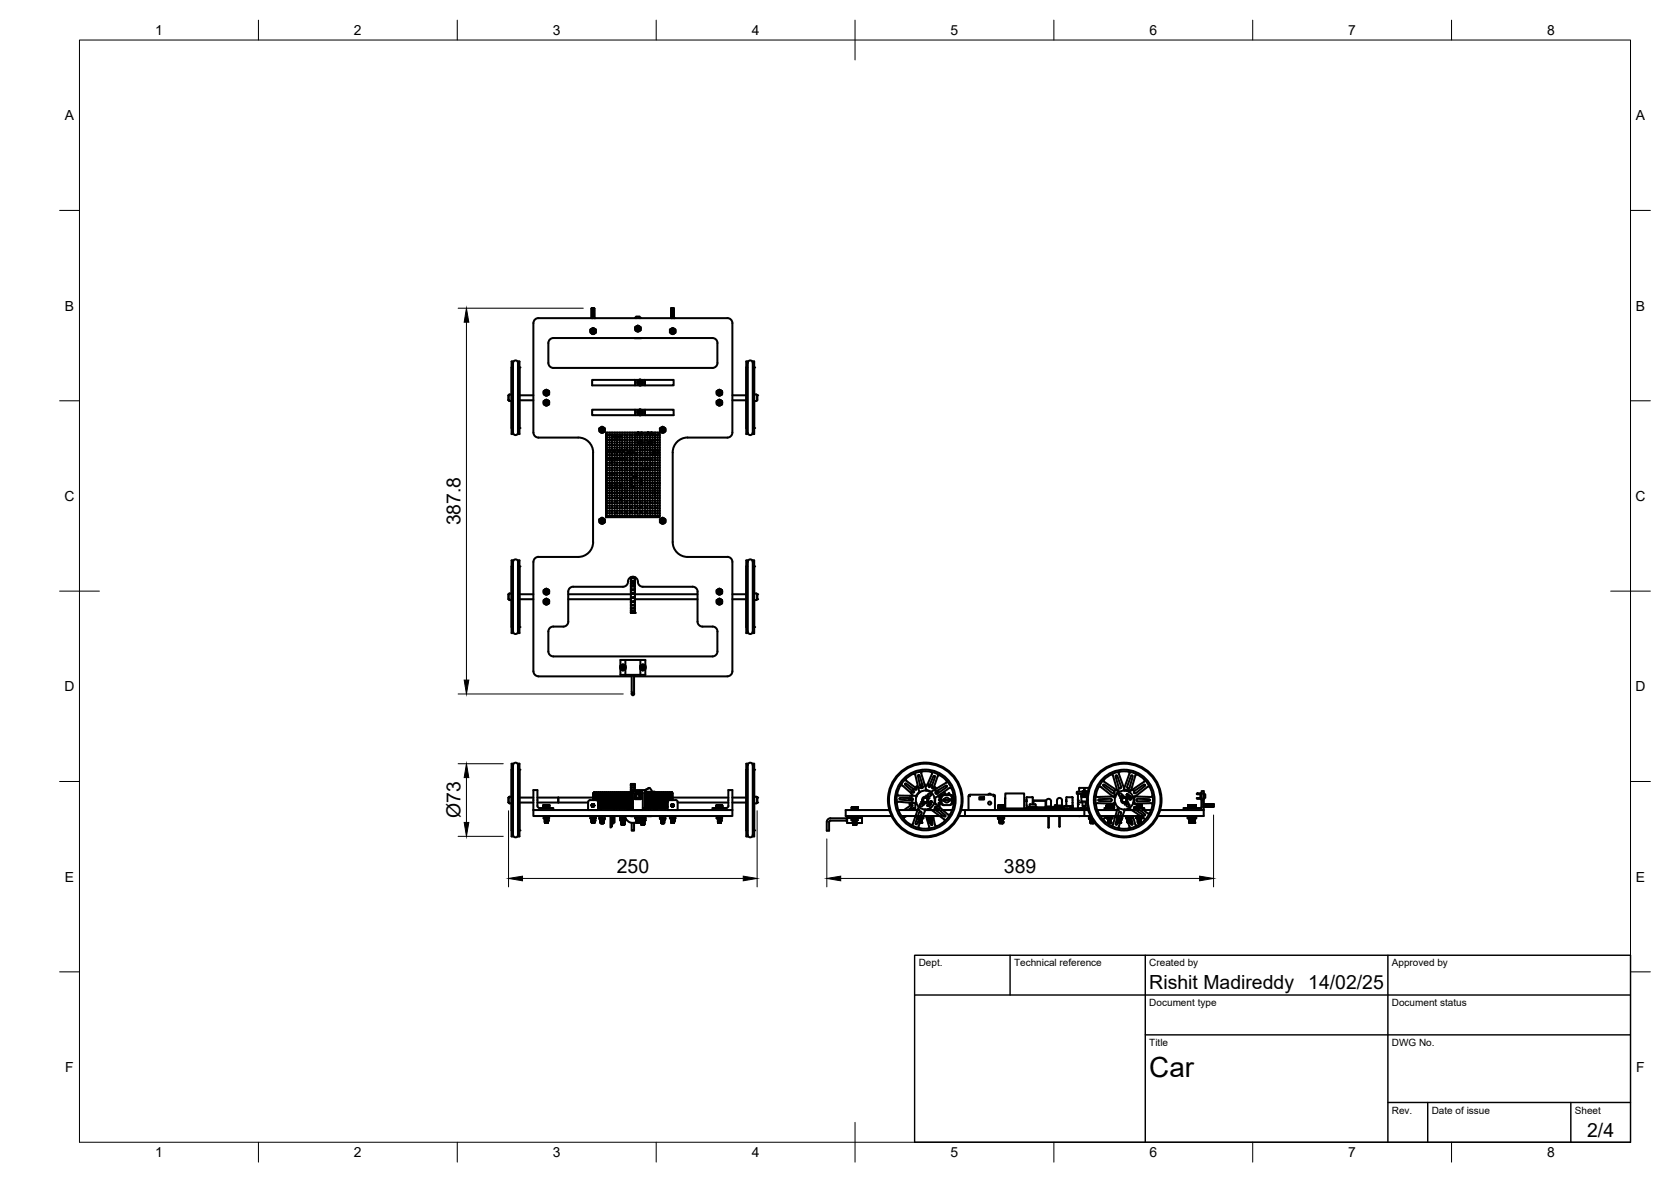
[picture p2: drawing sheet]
<svg xmlns="http://www.w3.org/2000/svg" width="420mm" height="297mm" viewBox="0 0 420 297" stroke-linecap="round" stroke-linejoin="round" font-family="sans-serif">
<defs><g id="words">
<text font-size="7" x="289" y="270.6">Car</text>
<g font-size="4.9">
<text x="115.8" y="132" transform="rotate(-90 115.8 132)">387.8</text>
<text x="115.8" y="205.7" transform="rotate(-90 115.8 205.7)">Ø73</text>
<text x="155.1" y="219.3">250</text>
<text x="252.4" y="219.3">389</text>
<text x="289" y="248.5">Rishit Madireddy</text>
<text x="329" y="248.5">14/02/25</text>
<text x="399.1" y="285.7">2/4</text>
</g>
<g font-size="3.5">
<text x="39" y="8.8">1</text>
<text x="89" y="8.8">2</text>
<text x="139" y="8.8">3</text>
<text x="189" y="8.8">4</text>
<text x="239" y="8.8">5</text>
<text x="289" y="8.8">6</text>
<text x="339" y="8.8">7</text>
<text x="389" y="8.8">8</text>
<text x="16.3" y="30.2">A</text>
<text x="411.3" y="30.2">A</text>
<text x="16.3" y="78">B</text>
<text x="411.3" y="78">B</text>
<text x="16.2" y="125.9">C</text>
<text x="411.2" y="125.9">C</text>
<text x="16.2" y="173.7">D</text>
<text x="411.2" y="173.7">D</text>
<text x="16.3" y="221.6">E</text>
<text x="411.3" y="221.6">E</text>
<text x="16.4" y="269.4">F</text>
<text x="411.4" y="269.4">F</text>
<text x="39" y="290.8">1</text>
<text x="89" y="290.8">2</text>
<text x="139" y="290.8">3</text>
<text x="189" y="290.8">4</text>
<text x="239" y="290.8">5</text>
<text x="289" y="290.8">6</text>
<text x="339" y="290.8">7</text>
<text x="389" y="290.8">8</text>
</g>
<g font-size="2.5">
<text x="231" y="242.9">Dept.</text>
<text x="255" y="242.9">Technical reference</text>
<text x="289" y="242.9">Created by</text>
<text x="350" y="242.9">Approved by</text>
<text x="289" y="252.8">Document type</text>
<text x="350" y="252.8">Document status</text>
<text x="289" y="262.9">Title</text>
<text x="350" y="262.9">DWG No.</text>
<text x="350" y="279.9">Rev.</text>
<text x="360" y="279.9">Date of issue</text>
<text x="396" y="279.9">Sheet</text>
</g>
</g></defs>
<!-- layer: Visible -->
<g fill="none" stroke="#000" stroke-width=".51">
<path d="M148.8 77.5h.6M148.8 77.5l.6 .1M148.8 77.6l.6 .1M148.8 77.8l.6 .1M148.8 78.1l.6 .1M148.8 78.2l.6 .1M148.8 78.5l.6 .1M148.8 78.7l.6 .1M148.8 78.8l.6 .1M148.8 79l.6 .1M148.8 79.3l.6 .1M148.8 79.6l.6 .1"/>
<path d="M148.8 79.7l.6 .1M148.8 79.9h.6M148.8 79.9l.3 .1M148.8 79.9l.6 .1M148.8 77.5h.1M148.8 79.9h.1M148.8 77.8h.6l-.5 .1M148.8 77.9l.6 .1M148.8 78l.6 .2M148.8 78.3l.6 .2M148.8 78.5l.6 .1-.5 .1M148.8 78.7h.6"/>
<path d="M148.8 79h.6l-.5 .1M148.8 79.1l.6 .1M148.8 79.3h.6M148.8 79.4l.6 .1M148.8 79.6h.6M148.8 79.8l.6 .1M149.1 77.6h-.3M149.2 77.7l-.4 .1M149.2 77.8l-.4 .1 .6 .1M149.2 78l-.4 .1M149.2 78.2h-.4M149.2 78.3l-.4 .1 .6 .1"/>
<path d="M149.2 78.5h-.4M149.2 78.6l-.4 .1M149.2 78.7l-.4 .1M149.2 78.9l-.4 .1M149.2 79l-.4 .1 .6 .1M149.2 79.2l-.4 .1M149.2 79.3l-.4 .1 .6 .1M149.2 79.5l-.4 .1M149.2 79.6l-.4 .1M149.2 79.8l-.4 .1M149.4 77.5h.1M149.4 77.6h-.5"/>
<path d="M149.4 77.7l-.5 .1M149.4 78l-.5 .1M149.4 78.2h-.5M149.4 78.3l-.5 .1M149.4 78.5h-.5M149.4 78.7l-.5 .1M149.4 78.9l-.5 .1M149.4 79.2l-.5 .1M149.4 79.3l-.5 .1M149.4 79.5l-.5 .1M149.4 79.6l-.5 .1M149.4 79.8h-.3"/>
<path d="M149.4 79.9h.1M159.7 80v-.2l.3 .2M159.9 79.8v-.2h.9v.2M160.8 80v-.2l.3 .2M168.8 77.5h.6M168.8 77.5l.6 .1M168.8 77.6l.6 .1M168.8 77.8l.6 .1M168.8 78.1l.6 .1M168.8 78.2l.6 .1M168.8 78.5l.6 .1M168.8 78.7l.6 .1"/>
<path d="M168.8 78.8l.6 .1M168.8 79l.6 .1M168.8 79.3l.6 .1M168.8 79.6l.6 .1M168.8 79.7l.6 .1M168.8 79.9h.6M168.8 79.9l.3 .1M168.8 77.5h.1M168.8 79.9h.1M168.8 77.8h.6l-.4 .1M168.8 77.9l.6 .1M168.8 78l.6 .2"/>
<path d="M168.8 78.3l.6 .2M168.8 78.5l.6 .1-.4 .1M168.8 78.7h.6M168.8 79h.6l-.4 .1M168.8 79.1l.6 .1M168.8 79.3h.6M168.8 79.4l.6 .1M168.8 79.6h.6M168.8 79.8l.6 .1M168.8 79.9l.6 .1M169.1 77.6h-.3M169.2 77.7l-.4 .1"/>
<path d="M169.2 77.8l-.4 .1 .6 .1M169.2 78l-.4 .1M169.2 78.2h-.4M169.2 78.3l-.4 .1 .6 .1M169.2 78.5h-.4M169.2 78.6l-.4 .1M169.2 78.7l-.4 .1M169.2 78.9l-.4 .1M169.2 79l-.4 .1 .6 .1M169.2 79.2l-.4 .1M169.2 79.3l-.4 .1 .6 .1M169.2 79.5l-.4 .1"/>
<path d="M169.2 79.6l-.4 .1M169.2 79.8l-.4 .1M169.4 77.5h.1M169.4 77.6h-.4M169.4 77.7l-.4 .1M169.4 78l-.4 .1M169.4 78.2h-.4M169.4 78.3l-.4 .1M169.4 78.5h-.4M169.4 78.7l-.4 .1M169.4 78.9l-.4 .1M169.4 79.2l-.4 .1"/>
<path d="M169.4 79.3l-.4 .1M169.4 79.5l-.4 .1M169.4 79.6l-.4 .1M169.4 79.8h-.3M169.4 79.9h.1M127.9 99.3v1.3v-.1M127.9 99.4v1.1M127.9 99.4h.1M128.6 90.8h.4v18.3h-.4zM128.6 92.3v15.3M128.6 99.1h-.5l-.2 .2M129 91.2a.62 .62 0 0 1 .6-.6 .62 .62 0 0 1 .7 .6"/>
<path d="M130.2 90.8h.4v18.3h-.4zM130.6 92.3v15.3M130.6 99.3h3.5M134.1 81.2v27.5M134.1 81.2a1.23 1.23 0 0 1 1.3-1.2l47.5-.1a1.26 1.26 0 0 1 1.2 1.3v27.5M137 99.3l.4 .2 .3-.2M137 99.3a.73 .73 0 0 1-.2-1.1 .73 .73 0 0 1 1.1 0 .73 .73 0 0 1-.2 1.1M137.2 98.5l.3-.1 .2 .1M137.4 98.4a.34 .34 0 0 1 .2 .5 .34 .34 0 0 1-.4 .1 .34 .34 0 0 1-.1-.5l.3-.2a.37 .37 0 0 0-.4 .4 .37 .37 0 0 0 .5 .4 .37 .37 0 0 0 .2-.6M137.4 98.3l.3 .2M137.7 99.3a.69 .69 0 0 0 .2-1 .69 .69 0 0 0-1 0 .69 .69 0 0 0 .1 1M137.7 99.3h-.7"/>
<path d="M137.9 86.2v5a1.26 1.26 0 0 0 1.2 1.3h40a1.26 1.26 0 0 0 1.3-1.3v-5M137.9 86.2a1.26 1.26 0 0 1 1.2-1.3h40a1.26 1.26 0 0 1 1.3 1.3M148.8 83.8a.42 .42 0 0 0 .7 0M148.8 83.8a.74 .74 0 0 1-.2-1.1 .74 .74 0 0 1 1.1 0 .74 .74 0 0 1-.2 1.1M149.1 82.9l.3 .2-.2 .4-.3-.1v-.4M149.1 82.9l-.2 .1M149.2 82.8a.38 .38 0 0 0-.4 .5 .38 .38 0 0 0 .5 .3 .38 .38 0 0 0 .1-.6M149.2 82.8a.36 .36 0 0 0-.5 .3 .36 .36 0 0 0 .4 .4 .36 .36 0 0 0 .3-.5l-.3-.1M149.2 82.8l.2 .2M149.4 83h-.5M149.5 83.8a.69 .69 0 0 0 .2-1 .69 .69 0 0 0-1.1 0 .69 .69 0 0 0 .2 1M149.5 83.8h-.7"/>
<path d="M159.5 84.9l1.6 .1M159.7 95.5v1.3M160.4 82.2a.37 .37 0 0 0-.4 .4 .37 .37 0 0 0 .5 .3 .37 .37 0 0 0 .1-.6l-.4 .1M160.4 82.2a.35 .35 0 0 0-.4 .3 .35 .35 0 0 0 .3 .4 .35 .35 0 0 0 .4-.4l-.3-.2M160.5 82.2l.2 .2M160.6 96.7l.3 .3 .4-.3M160.6 96.7a.73 .73 0 0 1-.2-1.1 .73 .73 0 0 1 1.1 0 .73 .73 0 0 1-.2 1.1M160.7 95.5h-11.8v1.3h11.8M160.9 95.8l.3 .3-.2 .3-.3-.1v-.4M160.9 95.8l-.2 .1M161 95.8a.37 .37 0 0 0-.4 .4 .37 .37 0 0 0 .5 .3 .37 .37 0 0 0 .1-.6M161 95.8a.35 .35 0 0 0-.5 .2 .35 .35 0 0 0 .4 .5 .35 .35 0 0 0 .3-.5l-.3-.2"/>
<path d="M161 95.8l.2 .1M161.1 95.5h8.3v1.3h-8.3M161.2 95.9h-.5M161.3 96.7a.69 .69 0 0 0 .2-1 .69 .69 0 0 0-1.1 0 .69 .69 0 0 0 .2 1M161.3 96.7h-.7M161.3 84.9l-.1 .1M162.2 95.5v1.3M168.8 83.8a.42 .42 0 0 0 .7 0M168.8 83.8a.74 .74 0 0 1-.2-1.1 .74 .74 0 0 1 1.1 0 .74 .74 0 0 1-.2 1.1M169.1 82.9a.33 .33 0 0 1 .3 .4 .33 .33 0 0 1-.5 .2 .33 .33 0 0 1-.1-.5l.4-.2a.37 .37 0 0 0-.5 .4 .37 .37 0 0 0 .5 .3 .37 .37 0 0 0 .1-.6l-.4 .1M169.2 82.8l.3 .2M169.5 83.8a.69 .69 0 0 0 .2-1 .69 .69 0 0 0-1.1 0 .69 .69 0 0 0 .2 1"/>
<path d="M169.5 83.8h-.7M180.6 99.3l.3 .2 .3-.2M180.6 99.3a.73 .73 0 0 1-.3-1.1 .73 .73 0 0 1 1.2 0 .73 .73 0 0 1-.3 1.1M180.9 98.4a.34 .34 0 0 1 .3 .5 .34 .34 0 0 1-.5 .1 .34 .34 0 0 1-.1-.5l.4-.2a.36 .36 0 0 0-.5 .4 .36 .36 0 0 0 .5 .3 .36 .36 0 0 0 .1-.6l-.4 .1M181 98.3l.2 .2M181.2 99.3a.69 .69 0 0 0 .2-1 .69 .69 0 0 0-1 0 .69 .69 0 0 0 .2 1M181.2 99.3h-.6M184.1 99.3h3.5M187.6 90.8h.4v18.3h-.4zM187.6 92.3v15.3M188 91.2a.62 .62 0 0 1 .6-.6 .62 .62 0 0 1 .7 .6M189.3 90.8h.3v18.3h-.3z"/>
<path d="M189.6 92.3v15.3M189.6 99.1h.6l.2 .2v1.3l-.8 .2M190.4 99.4h.1M190.4 99.4v1.1M127.9 100.5h.1M127.9 100.6l.7 .2M129 108.7a.62 .62 0 0 0 .6 .6 .62 .62 0 0 0 .7-.6M130.6 100.6h3.5M134.1 108.7a1.26 1.26 0 0 0 1.3 1.3l10-.1a3.8 3.8 0 0 1 3.7 3.8M137 101.8l.4 .2 .3-.2M137 101.8a.73 .73 0 0 1-.2-1.1 .73 .73 0 0 1 1.1 0 .73 .73 0 0 1-.2 1.1M137.4 100.8a.36 .36 0 0 0-.4 .4 .36 .36 0 0 0 .5 .3 .36 .36 0 0 0 .1-.6l-.4 .1"/>
<path d="M137.4 100.8a.35 .35 0 0 0-.5 .3 .35 .35 0 0 0 .4 .4 .35 .35 0 0 0 .3-.4l-.2-.2M137.4 100.8l.3 .2M137.7 101.8a.69 .69 0 0 0 .2-1 .69 .69 0 0 0-1 0 .69 .69 0 0 0 .1 1M137.7 101.8h-.7M149.1 113.7v22.5M151 108.6a.42 .42 0 0 0 .7 0M151 108.6a.5 .5 0 0 1-.3-.7 .7 .7 0 0 1 1.1-.4 .7 .7 0 0 1-.1 1.1M151.4 107.7l.3 .3-.2 .3-.3-.1v-.4M151.4 107.7l-.2 .1M151.4 107.7a.38 .38 0 0 0-.4 .4 .38 .38 0 0 0 .5 .3 .38 .38 0 0 0 .2-.6M151.4 107.7a.35 .35 0 0 0-.4 .2 .35 .35 0 0 0 .3 .4 .35 .35 0 0 0 .4-.3l-.3-.3M151.5 107.7l.2 .1"/>
<path d="M151.7 107.8h-.5M151.7 108.6a.69 .69 0 0 0 .2-1 .69 .69 0 0 0-1 0 .69 .69 0 0 0 .2 1M151.7 108.6h-.6M152.5 115h.3M152.6 108.7h.2M152.6 115l.1 .1M152.8 113.2v.1M152.8 113.2h.1M152.8 115.1v.1M152.8 115.2h.1M152.9 113.2h.1M152.9 113.2l-.1 .1"/>
<path d="M152.9 115.1l-.1 .1M152.9 115.1v.1M153.2 115h.2M153.2 108.7h.2M153.2 119.3l.2 .2M153.3 115v.1M153.4 116.2v.1M153.4 113.2v.1M153.4 115.1v.1M153.4 113.2h.1M153.4 115.2h.1M153.5 113.2h.1"/>
<path d="M153.5 113.2v.1M153.5 115.1v.1M153.5 118.9l.1 .1zM153.5 113.2l-.1 .1M153.5 115.1l-.1 .1M153.8 116.1l.1 .2zM153.8 115h.3M153.8 118.2h.3M153.8 116.9h.3M153.8 108.7h.2M153.9 116.2l.1 .2-.2-.1M153.9 115l.1 .1"/>
<path d="M154.1 115.1v.1M154.1 113.2v.1M154.1 113.2h.1M154.1 115.2h.1M154.1 118.9l.2 .1zM154.4 116.1l.1 .2zM154.4 115h.3M154.5 108.7h.2M154.5 109.9l.2 .1-.2-.1M154.5 115.5l.2 .2M154.5 116.2l.2 .2-.2-.1M154.5 119.3l-.1 .2"/>
<path d="M154.5 109.8v.3M154.5 115l.1 .1M154.5 118.7v.2M154.6 116.8l-.1 .1M154.7 109.9h-.3h.3M154.7 115.1v.1M154.7 113.2v.1M154.7 113.2h.1M154.7 115.2h.1M154.8 113.2h.1M154.8 113.2l-.1 .1M154.8 115.1l-.1 .1"/>
<path d="M155.1 109.9h.1M155.1 115h.2M155.1 108.7h.2M155.1 109.9l.2 .1-.2-.1M155.2 115v.1M155.3 113.2v.1M155.3 115.1l.1 .1M155.3 113.2h.1M155.3 115.2h.1M155.3 115.1v.1M155.4 113.2h-.1M155.4 115.1v.1"/>
<path d="M155.4 113.2h.1M155.4 113.2v.1M155.4 113.2l-.1 .1M155.4 115.1l-.1 .1M155.8 109.9h.1M155.7 115h.3M155.7 108.7h.2M155.7 109.9l.3 .1-.3-.1M155.8 115l.1 .1M156 115.1v.1M156 113.2v.1M156 113.2h.1"/>
<path d="M156 115.2h.1M156.1 115.1l-.1 .1M156.3 115h.3M156.4 108.7h.2M156.4 115l.1 .1M156.5 118.8h.1M156.5 118.9h.1M156.5 116.3h.1M156.5 116.4h.1M156.7 115.1h.1M156.6 113.2v.1M156.6 113.2h.1"/>
<path d="M156.6 115.2h.1M156.6 115.1v.1M156.7 113.2h.1M156.7 113.2l-.1 .1M156.7 115.1v.1M157 116.2v.1M157 118.8v.1M157 108.7h.2M157.1 114.9l-.1 .1M157.1 113.6v.3M157.1 114.3v.2M157.1 118.7v.3"/>
<path d="M157.1 116.2v.2M157.2 116.2v.2M157.2 118.7v.2M157.6 108.7h.3M157.6 118.7v.2M157.7 113.7v.1M157.8 116.2v.2M157.8 113.6v.1M157.8 113.7h.1M158.2 113.7h.3M158.3 108.7h.2M158.3 114.3h.2"/>
<path d="M158.3 116.2v.2M158.3 118.7v.2M158.3 114.5h.1M158.4 118.7v.3M158.4 116.2v.2M158.5 116.3h.1M158.5 118.8v.1M158.5 113.1h-.2M158.9 116.3h.1M158.9 113.7h.1M158.9 118.9h.1M158.9 118.8h.1"/>
<path d="M158.9 108.7h.2M158.9 113.1l.2 .1M158.9 116.4h.1M159 114.3l-.1 .1M159 113.6v.1M159.5 108.7h.3M159.6 109.2h.1M159.6 111.7l.2 .1M159.7 103v1.3M159.8 109.3h.1M159.8 109.9v.1M159.8 110.5v.1"/>
<path d="M159.8 111.2h.1M160.1 111.9h.3M160.2 108.7l.1 .1M160.2 110.7h.1M160.2 109.3h-.1M160.2 109.2h-.1M160.2 109.2v.1M160.3 111.1h1.2v.2h-1.2zM160.3 111.1h.1M160.3 109.2l.1 .2zM160.3 111.1l-.1 .1 .2 .1M160.4 108.7h-8v21.3h13.5v-21.3h-2.1"/>
<path d="M160.4 108.6v.1M160.4 111.1h.9v.2h-.9zM160.4 108.7h.9v.1h-.9zM160.4 111.3h-.1M160.4 108.8h-.1M160.6 104.3a.4 .4 0 0 0 .7 0M160.6 104.3a.5 .5 0 0 1-.3-.8 .69 .69 0 0 1 1-.4 .69 .69 0 0 1 0 1.2M160.7 103.4h.5M160.7 103h-11.8v1.3h11.8M160.8 111.9h.2M160.8 113.2l.1-.2 .1 .2M160.9 113.1h.1"/>
<path d="M160.9 111.1h.1M160.9 103.3l.3 .3-.2 .3-.3-.1v-.4M160.9 103.3l-.2 .1M161 111.3h-.1M161 103.3a.38 .38 0 0 0-.5 .4 .38 .38 0 0 0 .6 .3 .38 .38 0 0 0 .1-.6M161 103.3a.35 .35 0 0 0-.5 .2 .35 .35 0 0 0 .4 .5 .35 .35 0 0 0 .3-.4l-.3-.2M161 103.3l.2 .1M161.1 103h8.3v1.3h-8.3M161.3 104.2a.69 .69 0 0 0 .2-1 .69 .69 0 0 0-1.1 0 .69 .69 0 0 0 .2 1M161.3 104.2h-.7M161.3 111.3h.2M161.3 108.8h.2"/>
<path d="M161.4 108.6l-.1 .1M161.4 108.7h1.4M161.4 115.1h.2h-.1M161.4 117.8l.2 .1-.1-.1M161.4 111.9h.3M161.4 115.1l.2-.2-.1 .2M161.5 117.8h.1M161.5 117.8l-.1 .1M161.5 115.1h.1M161.5 115.1h-.1M161.5 111.1h-.2M161.5 115.6h.1"/>
<path d="M161.5 111.1l.2 .1-.2 .1M161.5 113v.2M161.6 113v.2M161.6 117.5h-.2l.2 .2M161.7 108.7h-1.4M162 115.1h.1M162 117.8h-.1l.1 .1M162 115.1h-.1h.1M162.1 117.8l-.1 .1M162.1 115.1h.2h-.2M162.1 111.9h.2M162.1 117.5h.2"/>
<path d="M162.1 108.7h.2M162.1 115.1l.2-.2-.2 .2M162.1 117.8h.1M162.1 117.8v.1M162.1 115.1h.1M162.1 115.6h.2M162.1 117.8l.2 .1h-.3M162.2 103v1.3M162.3 117.5v.2M162.6 115.1h.1M162.6 117.8h-.1l.1 .1M162.6 115.1h-.1h.1"/>
<path d="M162.7 117.8l-.1 .1M162.7 115.1h.2h-.1M162.7 111.9h.2M162.7 117.5h.2M162.7 108.7h1.2M162.7 115.1l.2-.2-.1 .2M162.7 111.1h1.2v.2h-1.2zM162.8 117.8h.1M162.7 117.8v.1M162.7 115.1h.1M162.7 111.1h.2M162.7 115.6h.2"/>
<path d="M162.8 111.1v.2M162.8 109.2h-.1M162.8 117.8l.1 .1h-.3M162.8 113v.2M162.8 109.2v.2l-.1-.1M162.8 111.1h.1M162.8 108.6l.1 .1M162.9 111.3h-.1M162.9 111.1h.9v.2h-.9zM162.9 108.7h.9v.1h-.9zM162.9 111.3h-.2M162.9 108.8h-.2"/>
<path d="M162.9 117.5v.2M163.3 117.9h.1M163.3 115.1h.1M163.3 115.1h-.2h.2M163.3 117.8h-.2l.2 .1M163.3 117.8v.1M163.3 113.1l.2-.1v.2M163.3 111.9h.3M163.4 115.1l.1-.2-.1 .2M163.4 115.6h.1v.1M163.4 117.8h.1M163.4 117.8l-.1 .1"/>
<path d="M163.4 115.1h.1M163.4 111.1h.1M163.5 111.3h-.1M163.5 116.2v.2M163.5 116.8v.2M163.6 117.5h-.3l.1 .2M163.8 111.3h.1M163.8 108.8h.1M163.8 108.6v.1M163.9 111.1h-.1M164 111.9h.2M164 110.6h.1"/>
<path d="M164 108.7h.2M164.1 109.3h.1M164.1 113.7h.1M164.1 113.7v.2M164.1 114.3h.1M164.1 109.2l-.1 .2 .2-.2M164.2 110.6l-.1 .1M164.2 113.1l-.1 .1M164.6 113.7h.2M164.6 113.1h.3M164.6 108.7h.2M164.6 109.2l.1 .2"/>
<path d="M164.7 111.7l-.1 .1M164.7 113.2h.1M164.7 108.7v.1M164.7 109.8v.3M164.7 110.5v.2M164.7 111.1v.2M164.8 114.5h-.1M164.8 114.3h-.2M165.2 113.7h.1M165.3 113.1v.1M165.3 108.7h.2M165.3 113.6v.1"/>
<path d="M165.3 113.7v.1M165.3 113.6v.2M165.5 113.7v.1M165.9 108.7h.1M165.9 111.8v.1M165.9 118.1v.2M165.9 110.5v.1M165.9 114.3v.1M165.9 116.9v.1M165.9 113.7v.1M165.9 113v.2M165.9 115v.1"/>
<path d="M165.9 109.2v.2M165.9 111.1v.2M165.9 109.9v.1M165.9 119.4v.1M165.9 118.8v.1M165.9 112.4v.1M165.9 117.5v.1M165.9 116.2v.1M165.9 115.6v.1M166.3 108.6a.4 .4 0 0 0 .7 0M166.3 108.6a.74 .74 0 0 1-.3-1.1 .74 .74 0 0 1 1.2 0 .74 .74 0 0 1-.2 1.1M166.7 107.7a.37 .37 0 0 0-.5 .4 .37 .37 0 0 0 .6 .2 .37 .37 0 0 0 0-.6l-.4 .1"/>
<path d="M166.7 107.7a.35 .35 0 0 0-.5 .2 .35 .35 0 0 0 .3 .4 .35 .35 0 0 0 .4-.3l-.3-.3M166.7 107.7l.2 .1M167 108.6a.69 .69 0 0 0 .2-1 .69 .69 0 0 0-1.1 0 .69 .69 0 0 0 .2 1M167 108.6h-.7M172.9 109.9a3.8 3.8 0 0 0-3.8 3.8v22.5a3.8 3.8 0 0 0 3.8 3.8M180.6 101.8l.3 .2 .3-.2M180.6 101.8a.73 .73 0 0 1-.3-1.1 .73 .73 0 0 1 1.2 0 .73 .73 0 0 1-.3 1.1M181 100.8a.36 .36 0 0 0-.5 .4 .36 .36 0 0 0 .5 .3 .36 .36 0 0 0 .1-.6l-.4 .1M181 100.8a.35 .35 0 0 0-.5 .3 .35 .35 0 0 0 .3 .4 .35 .35 0 0 0 .3-.4l-.2-.2M181 100.8l.2 .2M181.2 101.8a.69 .69 0 0 0 .2-1 .69 .69 0 0 0-1 0 .69 .69 0 0 0 .2 1M181.2 101.8h-.6"/>
<path d="M184.1 100.6h3.5M184.1 108.7a1.26 1.26 0 0 1-1.2 1.3h-10M188 108.7a.62 .62 0 0 0 .6 .6 .62 .62 0 0 0 .7-.6M190.4 100.5h.1M135.4 139.9a1.26 1.26 0 0 0-1.3 1.3M149.1 136.2a3.8 3.8 0 0 1-3.7 3.8h-10M151 131.5a.42 .42 0 0 0 .7 0M151 131.5a.74 .74 0 0 1-.2-1.1 .74 .74 0 0 1 1.1 0 .74 .74 0 0 1-.2 1.1M151.4 130.6l.3 .2-.2 .4-.3-.2v-.3M151.4 130.6l-.2 .1M151.4 130.5a.38 .38 0 0 0-.4 .4 .38 .38 0 0 0 .5 .4 .38 .38 0 0 0 .2-.6M151.4 130.5a.35 .35 0 0 0-.4 .3 .35 .35 0 0 0 .3 .4 .35 .35 0 0 0 .4-.4l-.3-.2"/>
<path d="M151.5 130.5l.2 .2M151.7 130.7h-.5M151.7 131.5a.69 .69 0 0 0 .2-1.1 .69 .69 0 0 0-1 0 .69 .69 0 0 0 .2 1.1M151.7 131.5h-.6M152.5 123.9h.3M152.5 123.9h.2M152.5 122h.3l-.3 .1M152.7 123.9h.1M152.7 122h.1M152.8 122h-.3h.3M152.8 123.9h-.3h.3M153.2 123.9h.2"/>
<path d="M153.2 123.9h.1M153.2 122h.2l-.2 .1M153.3 123.9h.1M153.3 122h.1M153.4 122h-.2h.2M153.4 123.9h-.2h.2M153.8 123.9h.3M153.8 123.9h.1M153.8 122h.3l-.3 .1M153.9 123.9h.2M153.9 122h.1M154 123.9h-.2h.2"/>
<path d="M154 122h-.2h.2M154.4 123.9h.3M154.4 123.9h.2M154.4 122h.3l-.3 .1M154.5 125.1h.1M154.6 128.8l.1 .3zM154.6 123.9h.1M154.6 122h.1M154.6 128.9l-.1 .1 .1 .1M154.7 125.9l-.2-.2 .1 .2M154.7 123.9h-.2h.2M154.7 122h-.2h.2"/>
<path d="M155.1 123.9h.2M155.1 123.9h.1M155.1 122h.2l-.2 .1M155.1 125.1h.2M155.2 123.9h.1M155.2 122h.1M155.3 122h-.2h.2M155.3 123.9h-.2h.2M155.7 123.9h.3M155.7 123.9h.2M155.7 122h.3l-.3 .1M155.7 125.1h.2"/>
<path d="M155.9 123.9h.1M155.9 122h.1M156 123.9h-.3h.3M156 122h-.3h.3M156 125.4l.3 .1zM156.3 123.9h.3M156.3 123.9h.2M156.3 122h.2M156.4 125.1h.1M156.5 123.9h.1M156.5 122l-.2 .1M156.6 123.9h-.2h.2"/>
<path d="M156.6 122h-.2h.2M157 125.1h.2M157.1 122.5v.3M157.1 123.2v.2M157.6 128.8l.1 .3zM157.6 125.9l.2-.2-.1 .2M157.6 125.1h.2M157.7 128.9l.2 .1-.2 .1M158.4 121.2v.3M158.5 120.7l-.1 .1M158.7 120.5l.5-.5 .7-.2a.92 .92 0 0 0-1.2 .7M158.7 121.9l.5 .5 .7 .2a.96 .96 0 0 1-1.2-.7"/>
<path d="M159 121.2l.1 .3-.2-.2M160.3 129.5l-.1 .1 .2 .1M160.4 127.6l-.2 .1 .2 .1M160.4 122.6l-.2 .1M160.8 120l.2 .2M160.9 121.2l.1 .3-.2-.2M161.1 120.5a.9 .9 0 0 1 0 1.4l.1-.7zM162.3 129.5l-.2 .1 .2 .1M162.3 127.6l-.2 .1 .2 .1M163.4 121.4l.1-.1v.2M163.4 121.4h.2M163.5 129.5l-.2 .1 .2 .1"/>
<path d="M163.5 127.6l-.2 .1 .2 .1M164 121.3v.1M164.1 121.2v.3M164.1 123.1l-.1 .2M164.2 124l-.1-.2v.2M164.2 123.3v.1M164.6 123.9l.2 .1M164.6 123.3l.1-.1v.2M164.8 129.5l-.2 .1 .2 .1M164.8 127.6l-.2 .1 .2 .1M164.8 124.5h-.2M164.8 121.4h.1"/>
<path d="M165.3 121.3v.2M165.3 123.2l.1 .2M165.3 123.8l-.1 .1 .1-.1M165.5 121.3v.1M165.5 121.4h.1M165.5 123.8l-.1 .2M165.9 121.4h.1M165.9 121.4v.1M165.9 129.6v.1M165.9 121.3v.1M165.9 128.3v.1M165.9 123.2v.1"/>
<path d="M165.9 123.8v.2M165.9 126.4v.1M165.9 124.5v.1M165.9 128.9v.1M165.9 125.7v.2M165.9 120.7v.1M165.9 127v.1M165.9 125.1v.1M165.9 121.9v.2M165.9 122.6v.1M165.9 127.7v.1M165.9 120v.2"/>
<path d="M166.3 131.5a.4 .4 0 0 0 .7 0M166.3 131.5a.74 .74 0 0 1-.3-1.1 .74 .74 0 0 1 1.2 0 .74 .74 0 0 1-.2 1.1M166.7 130.5a.37 .37 0 0 0-.5 .4 .37 .37 0 0 0 .5 .3 .37 .37 0 0 0 .1-.6l-.4 .1M166.7 130.5a.35 .35 0 0 0-.5 .3 .35 .35 0 0 0 .3 .4 .35 .35 0 0 0 .4-.4l-.3-.2M166.7 130.5l.2 .2M167 131.5a.69 .69 0 0 0 .2-1.1 .69 .69 0 0 0-1.1 0 .69 .69 0 0 0 .2 1.1M167 131.5h-.7M172.9 140h10M182.9 139.9a1.26 1.26 0 0 1 1.2 1.3v27.5a1.26 1.26 0 0 1-1.2 1.3h-23.5M127.9 149.4v1.1M127.9 149.3v1.3M127.9 150.5h.1"/>
<path d="M127.9 149.4h.1M127.9 150.6l.7 .2M128.1 149.1h.5M128.1 149.1l-.2 .2M128.6 140.8h.4v18.3h-.4zM128.6 142.3v15.3M129 158.7a.62 .62 0 0 0 .6 .6 .62 .62 0 0 0 .7-.6M129 141.2a.62 .62 0 0 1 .6-.6 .62 .62 0 0 1 .7 .6M130.2 140.8h.4v18.3h-.4zM130.6 142.3v15.3M130.6 149.3h3.5M130.6 150.6h3.5"/>
<path d="M134.1 141.2v27.5M137 151.8a.4 .4 0 0 0 .7 0M137 151.8a.5 .5 0 0 1-.3-.8 .69 .69 0 0 1 1.1-.3 .69 .69 0 0 1-.1 1.1M137 149.3a.4 .4 0 0 0 .7 0M137 149.3a.5 .5 0 0 1-.3-.8 .69 .69 0 0 1 1.1-.3 .69 .69 0 0 1-.1 1.1M137.4 150.8a.38 .38 0 0 0-.4 .4 .38 .38 0 0 0 .5 .4 .38 .38 0 0 0 .2-.6M137.4 150.8a.35 .35 0 0 0-.4 .3 .35 .35 0 0 0 .3 .4 .35 .35 0 0 0 .4-.3l-.3-.3M137.4 148.3a.38 .38 0 0 0-.4 .4 .38 .38 0 0 0 .5 .4 .38 .38 0 0 0 .2-.6M137.4 148.3a.35 .35 0 0 0-.4 .3 .35 .35 0 0 0 .3 .4 .35 .35 0 0 0 .4-.3l-.3-.3M137.4 150.8l.3 .2M137.4 148.3l.3 .2M137.7 151h-.5"/>
<path d="M137.7 148.5h-.5M137.7 151.8a.69 .69 0 0 0 .2-1 .69 .69 0 0 0-1 0 .69 .69 0 0 0 .1 1M137.7 149.3a.69 .69 0 0 0 .2-1 .69 .69 0 0 0-1 0 .69 .69 0 0 0 .1 1M137.7 151.8h-.7M137.7 149.3h-.7M142.9 148.7v7.5a1.26 1.26 0 0 1-1.3 1.3l-2.5-.1a1.26 1.26 0 0 0-1.2 1.3v5a1.26 1.26 0 0 0 1.2 1.3h40a1.26 1.26 0 0 0 1.3-1.3v-5a1.22 1.22 0 0 0-1.3-1.3l-2.5 .1a1.26 1.26 0 0 1-1.2-1.3v-7.5M142.9 149.3h15.7M142.9 150.6h15.7M144.1 147.4a1.26 1.26 0 0 0-1.2 1.3M158.6 145.3v.7M158.6 146l1 .1zM158.6 145.1v.2h1"/>
<path d="M158.6 145.1h1v.2M158.6 146.7v.6h1M158.6 147.3v.1h1v.7M158.6 147.4v.7h1M158.6 148.3v.8l1-.1M158.6 149.1v.2h1v.8h-1v-.8M158.6 150.1v.2h1v.8h-1v-.8M158.6 151.3v.7h1v-.7M158.6 152.2v.6h1v-.6M158.6 153v.4h1v-.4M158.6 153.6v.2h1v-.2M158.6 153.9h1"/>
<path d="M158.6 146.1l1 .1v.4M158.6 146.2v.4M158.6 146.6v.1h1v.7M158.6 151.1v.2h1M158.6 152v.2h1M158.6 152.8v.2h1M158.6 153.4l1 .2M158.6 153.8l1 .1M158.6 145.3h.1M158.6 146.1h.1M158.6 151.3h.1M158.6 146.1l1 .1"/>
<path d="M158.6 145.3h1M158.6 146.6h1M158.6 149h1M158.6 151.3h1M158.6 154h1M159.6 145.3v.7M159.6 148.1h-1v.2h1v.7M159.6 145.1h.1M159.6 146.6v.1M159.6 148.1v.2M159.6 149.1v.2M159.6 150.1v.2"/>
<path d="M159.6 151.1v.2M159.6 152v.2M159.6 152.8v.2M159.6 153.4v.2M159.6 153.8v.1M159.6 149.3h15.8M159.6 150.6h15.8M160.4 146.2a1.26 1.26 0 0 0 1.2 1.3h12.5M160.4 146.2a1.31 1.31 0 0 0-1.5-1.3 1.31 1.31 0 0 0-1.1 1.7 1.26 1.26 0 0 1-1.2 .9h-12.5M174.1 147.4a1.26 1.26 0 0 1 1.3 1.3M180.6 149.3a.4 .4 0 0 0 .6 0M180.6 149.3a.74 .74 0 0 1-.3-1.1 .74 .74 0 0 1 1.2 0 .74 .74 0 0 1-.3 1.1"/>
<path d="M180.6 151.8a.4 .4 0 0 0 .6 0M180.6 151.8a.74 .74 0 0 1-.3-1.1 .74 .74 0 0 1 1.2 0 .74 .74 0 0 1-.3 1.1M181 148.3a.37 .37 0 0 0-.5 .4 .37 .37 0 0 0 .5 .3 .37 .37 0 0 0 .1-.6l-.4 .1M181 148.3a.35 .35 0 0 0-.5 .3 .35 .35 0 0 0 .3 .4 .35 .35 0 0 0 .4-.3l-.3-.3M181 150.8a.37 .37 0 0 0-.6 .4 .37 .37 0 0 0 .6 .3 .37 .37 0 0 0 .1-.6l-.4 .1M181 150.8a.35 .35 0 0 0-.5 .3 .35 .35 0 0 0 .3 .4 .35 .35 0 0 0 .4-.3l-.3-.3M181 148.3l.2 .2M181 150.8l.2 .2M181.2 149.3a.69 .69 0 0 0 .2-1 .69 .69 0 0 0-1 0 .69 .69 0 0 0 .2 1M181.2 151.8a.69 .69 0 0 0 .2-1 .69 .69 0 0 0-1 0 .69 .69 0 0 0 .2 1M181.2 149.3h-.6M181.2 151.8h-.6"/>
<path d="M184.1 149.3h3.5M184.1 150.6h3.5M187.6 140.8h.4v18.3h-.4zM187.6 142.3v15.3M188 141.2a.62 .62 0 0 1 .6-.6 .62 .62 0 0 1 .7 .6M188 158.7a.62 .62 0 0 0 .6 .6 .62 .62 0 0 0 .7-.6M189.3 140.8h.3v18.3h-.3zM189.6 142.3v15.3M189.6 149.1h.5M190.2 149.1l.2 .2M190.4 149.4h.1M190.4 149.3v.2"/>
<path d="M190.4 149.3v1.3l-.8 .2M190.4 149.4v1.1M190.4 150.5h.1M134.1 168.7a1.26 1.26 0 0 0 1.3 1.3h23.4M156 168.2v1.4h1.2M156.7 167.4a.36 .36 0 0 0-.5 .3 .36 .36 0 0 0 .6 .3 .36 .36 0 0 0 0-.6l-.4 .1M156.7 167.4a.35 .35 0 0 0-.5 .2 .35 .35 0 0 0 .4 .4 .35 .35 0 0 0 .3-.4l-.3-.2M156.7 167.3l.2 .2M157.2 169.6h3.8M157.2 165.8h3.8M157.2 165.8h-1.2v1.5M157.2 165.8v1.5"/>
<path d="M157.2 168.2v1.4M158.6 169.6v.1h1v-.1M158.8 169.7v4.7M159.4 169.7v4.7M161 165.8h1.3v1.5M161 165.8v1.5M161 168.2v1.4M161.6 167.4l.3 .2-.2 .4-.3-.1v-.4M161.6 167.4l-.2 .1M161.7 167.4a.37 .37 0 0 0-.4 .4 .37 .37 0 0 0 .5 .2 .37 .37 0 0 0 0-.6l-.4 .1M161.7 167.4a.35 .35 0 0 0-.5 .2 .35 .35 0 0 0 .4 .4 .35 .35 0 0 0 .3-.4l-.3-.2M161.7 167.3l.2 .2"/>
<path d="M162.3 168.2v1.4h-1.3M128.6 191.9h.4v18.3h-.4zM128.6 193.4v15.3M129 192.3a.62 .62 0 0 1 .6-.6 .62 .62 0 0 1 .7 .6M130.2 191.9h.4v18.3h-.4zM130.6 193.4v15.3M149.1 199.4l.1 1.7M149.1 199.4v1.7M149.1 199.4h.1M149.2 199.4l.2 1.6M149.4 199.1l.1 1.9M149.4 199.1l-.2 .3"/>
<path d="M149.4 199.1h.1M149.5 199.1l.1 2M149.5 199.1l.1 .3M149.6 199.4l.2 1.6M149.6 199.4h.1M149.7 199.4l.2-.3 .1 2M149.7 199.4l.2 1.7h-1.5M149.9 199.1h.1M150 199.1l.1 2M150 199.1l.1 .3M150.1 199.4l.2 1.8M150.1 199.4h.1"/>
<path d="M150.2 199.4l.2 2.1M150.4 199.1l.2 3.9M150.4 199.1l-.2 .3M150.4 199.1h.1M150.5 199.1l.2 3.9M150.5 199.1l.1 .3M150.6 199.4h.1M150.6 199.4l.3 3.3M150.7 199.4l.3 3.3M150.9 199.1l.3 3.9M150.9 199.1l-.2 .3M150.9 199.1h.1"/>
<path d="M151 199.1l.2 3.9M151 199.1l.1 .3M151.1 199.4l.3 3.3M151.1 199.4h.1M151.2 199.4l.3 3.3M151.4 199.1l.2 3.9M151.4 199.1l-.2 .3M151.4 199.1h.1M151.5 199.1l.2 3.9M151.5 199.1l.1 .3M151.6 199.4l.3 3.3M151.6 199.4h.1"/>
<path d="M151.7 199.4l.3 3.3M151.9 199.1l.2 3.9M151.9 199.1l.3 3.9M151.9 199.1l-.2 .3M152 199.1l.1 .3M152.1 199.4h.1M152.1 199.4l.3 3.3M152.2 199.4l.2 3 .2 .6M152.4 199.1l.2 3.9M152.4 199.1l-.2 .3M152.4 199.1h.1M152.5 199.1l.2 3.9"/>
<path d="M152.5 199.1l.1 .3M152.6 199.4l.3 3.3M152.6 199.4h.1M152.7 199.4l.3 3.3M152.9 199.1l.2 3.9M152.9 199.1l-.2 .3M152.9 199.1h.1M153 199.1l.2 3.9M153 199.1l.1 .3M153.1 199.4l.3 3.3M153.1 199.4h.1M153.2 199.4l.3 3.3"/>
<path d="M153.4 199.1l.2 3.9M153.4 199.1l.3 3.9M153.4 199.1l-.2 .3M153.5 199.1l.1 .3M153.6 199.4l.3 3.3M153.6 199.4h.1M153.7 199.4l.3 3.3M153.9 199.1l.2 3.9M153.9 199.1l-.2 .3M153.9 199.1h.1M154 199.1l.2 3.9M154 199.1l.1 .3"/>
<path d="M154.1 199.4l.3 3.3M154.1 199.4h.1M154.2 199.4l.3 3.3M154.4 199.1l.2 3.9M154.4 199.1l-.2 .3M154.4 199.1h.1M154.5 199.1l.2 3.9M154.5 199.1l.1 .3M154.6 199.4l.3 3.3M154.6 199.4h.1M154.7 199.4l.3 3.3M154.9 199.1l.3 3.9"/>
<path d="M154.9 199.1l-.2 .3M154.9 199.1h.1M155 199.1l.2 3.9M155 199.1l.1 .3M155.1 199.4l.4 3.3M155.1 199.4l.3 3.3M155.4 199.1l.2 3.9M155.4 199.1l-.2 .3M155.4 199.1h.1M155.5 199.1l.2 3.9M155.5 199.1l.1 .3M155.6 199.4l.3 3.3"/>
<path d="M155.6 199.4h.1M155.7 199.4l.3 3.3M155.9 199.1l.2 3.9M155.9 199.1l-.2 .3M155.9 199.1h.1M156 199.1l.2 3.9M156 199.1l.1 .3M156.1 199.4h.1M156.1 199.4l.3 3.3M156.2 199.4l.3 3.3M156.4 199.1l.3 3.9M156.4 199.1l-.2 .3"/>
<path d="M156.4 199.1h.1M156.5 199.1l.2 3.9M156.5 199.1l.1 .3M156.6 199.4l.3 3.3M156.6 199.4h.1M156.7 199.4l.3 3.3M156.9 199.1l.2 3.9M156.9 199.1l-.2 .3M156.9 199.1h.1M157 199.1l.2 3.9M157 199.1l.1 .3M157.1 199.4l.3 3.3"/>
<path d="M157.1 199.4h.1M157.2 199.4l.3 3.3M157.4 199.1l.2 3.9M157.4 199.1l-.2 .3M157.4 199.1h.1M157.5 199.1l.2 3.9M157.5 199.1l.1 .3M157.6 199.4l.3 3.3M157.6 199.4h.1M157.7 199.4l.3 3.3M157.9 199.1l.2 3.9M157.9 199.1l-.2 .3"/>
<path d="M157.9 199.1h.1M158 199.1l.2 3.9M158 199.1l.1 .3M158.1 199.4l.3 3.3M158.1 199.4h.1M158.2 199.4l.3 3.3M158.4 199.1l.2 3.9M158.4 199.1l-.2 .3M158.4 199.1h.1M158.5 199.1l.2 3.9M158.5 199.1l.1 .3M158.6 198.6v-.6h1v.6"/>
<path d="M158.6 198.7v.6M158.6 198.6h1v.1h-1zM158.6 197l1 .1zM158.6 197.3l1 .1v.5M158.6 197.4v.6M158.6 197.1v.2M158.6 197h1v.4M158.6 197.3h1M158.6 197.9h1M158.6 199.4l.3 3.3M158.6 199.4h.1M158.7 199.4l.3 3.3"/>
<path d="M158.7 199.3l-.1 .1M158.8 199.3h-.2M158.9 199.1l.2 3.9M158.9 199.1l-.2 .3M158.9 199.1h.1M159 199.1l.1 2.9M159 199.1l.1 .3M159.1 199.3h.1M159.1 199.3v4.3h2.5v-4.3M159.6 199.3h1.5v1.5h-1.5zM159.6 197.9v.1M159.6 198.8h1.5"/>
<path d="M159.6 198.8l-.4 .3v.2M159.7 198.6h2.5v4.4M159.7 198.6v.2M161.2 198.8l.2 .1 .2 .4M162.2 199h2.4l.1 .3M162.2 199.7l.2 3M162.2 199.4h.1M162.2 199.4l.3 3.3M162.4 199.1l.2 3.9M162.4 199.1l-.2 .3M162.4 199.1h.1M162.5 199.1l.2 3.9 .2-.3"/>
<path d="M162.5 199.1l.1 .3M162.6 199.4l.3 3.3M162.6 199.4h.1M162.7 199.4l.3 3.3M162.9 199.1l.3 3.9M162.9 199.1l.3 3.9 .2-.3M162.9 199.1l-.2 .3M163 199.1l.1 .3M163.1 198.1l-.9 .4 1.1-.5 .7 1M163.1 199.4l.3 3.3M163.1 199.4h.1M163.2 199.4l.2-.3 .2 3.9"/>
<path d="M163.2 199.4l.3 3.3M163.4 199.1h.1M163.5 199.1l.2 3.9M163.5 199.1l.1 .3M163.6 199.4l.3 3.3M163.6 199.4h.1M163.7 199.4l.3 3.3M163.9 199.1l.2 3.9M163.9 199.1l-.2 .3M163.9 199.1h.1M164 199.1l.2 3.9 .2-.3M164 199.1l.1 .3"/>
<path d="M164.1 199.4h.1M164.1 199.4l.3 3.3M164.2 199.4l.3 3.3M164.3 199h.1M164.4 199.1l.3 3.9M164.4 199.1l-.2 .3M164.4 199.1h.1M164.5 199.1l.2 3.9M164.5 199.1l.1 .3M164.6 199.4l.4 3.3M164.6 199.4l.3 3.3M164.9 199.1l.2 3.9"/>
<path d="M164.9 199.1l-.2 .3M164.9 199.1h.1M165 199.1l.2 3.9M165 199.1l.1 .3M165.1 199.4l.3 3.3M165.1 199.4h.1M165.2 199.4l.3 3.3M165.4 199.1l.3 3.9M165.4 199.1l.3 3.9 .2-.3M165.4 199.1l-.2 .3M165.5 199.1l.2 .3M165.6 199.4h.1"/>
<path d="M165.7 199.4l.2 3.3M165.7 199.4l.3 3.3M165.9 199.1l.3 3.9M165.9 199.1l-.2 .3M165.9 199.1h.1M166 199.1l.2 3.9M166 199.1l.1 .3M166.1 199.4l.4 3.3M166.1 199.4l.3 3.3M166.4 199.1l.2 3.9M166.4 199.1l-.2 .3M166.4 199.1h.1"/>
<path d="M166.5 199.1l.2 3.9M166.5 199.1l.1 .3M166.6 199.4l.3 3.3M166.6 199.4h.1M166.7 199.4l.3 3.3M166.9 199.1l.3 3.9M166.9 199.1l-.2 .3M166.9 199.1h.1M167 199.1l.2 3.9M167 199.1l.1 .3M167.1 199.4l.3 3.3M167.1 199.4h.1"/>
<path d="M167.2 199.4l.3 3.3M167.4 199.1l.2 3.9M167.4 199.1l-.2 .3M167.4 199.1h.1M167.5 199.1l.2 3.9M167.5 199.1l.1 .3M167.6 199.4l.3 3.3M167.6 199.4h.1M167.7 199.4l.2 2.2M167.9 199.1l.1 2.1M167.9 199.1l-.2 .3M167.9 199.1h.1"/>
<path d="M168 199.1l.1 2.1M168 199.1l.1 .3M168.1 199.4l.2 1.7M168.1 199.4h.1M168.2 199.4l.2 1.7M168.4 199.1l.1 1.9M168.4 199.1l-.2 .3M168.4 199.1h.1M168.5 199.1l.1 2M168.5 199.1l.1 .3M168.6 199.4l.2 1.7M168.6 199.4h.1"/>
<path d="M168.7 199.4l.2 1.6M168.9 199.1l.1 2M168.9 199.1l-.2 .3M168.9 199.1h.1M169 199.1l.1 .3v1.7M169 199.1l.1 1.9M187.6 191.9h.4v18.3h-.4zM187.6 193.4v15.3M188 192.3a.62 .62 0 0 1 .6-.6 .62 .62 0 0 1 .7 .6M189.3 191.9h.3v18.3h-.3zM189.6 193.4v15.3M225.6 199.5l.1 .3 .3 .1 4.5 .1"/>
<path d="M226.9 197.4l2.5 2.3v.2l-.7 .1M226.9 197.4l-.3-.1-.2 .2M227.6 197v.3l2.2 1.8M227.6 196.9h.3l1.8 1.4 .6 .2 .2-.2-.2-.6M227.7 196.9l-.1 .1M227.9 195.6l-.1 .3 .1 .3M227.9 196.2l2.5 1.9M229.1 199l-.1 .2M229.6 198.4l.2 .7h-.7M229.6 194.5h.4l.2 .2 1 4.5M229.7 198.2l-.1 .2M230.4 197.7l.1-.1 .4 .3"/>
<path d="M231 194.8l.2 .1 .9 2.8-.3 .3M231 194.8l-.2 .2 .6 2.9 .4 .2M231.2 199l-.8 1M231.3 197.2l.5 .5h.3M231.3 198.9h.1M231.6 194.3l1.4 4.4M232 193.9l-.3 .1-.1 .3M232.5 197l.3 .6 .5-.6M232.7 198.5h.1M232.9 199.9a.77 .77 0 0 0 .8 .7M232.9 198.5l1.2 .5M233.3 197l.2 .1 .2 .7 .5-.5 .2 .1"/>
<path d="M233.3 200l.3 .2M234.1 194l.2 .2v.3l-1.1 2.6M234.3 199.1h.1M234.4 197.4v.7l.7-.2 .2 .1M234.9 195l-.2 .1-1.1 2.6M235 195l.1 .2-.7 2.2M235.3 198l-.2 .4M235.9 198.6l.1 .1M235.9 198.7l-.3 .5 .1 .3M236.3 194.8h-.3l-.2 .2-1.1 3.1M236.4 199.6l-.5 .6 .6 .2M237.2 199.8l-.4 .4-.2 .6"/>
<path d="M237.6 199.3l.3 .5M237.6 199.3h-.2v.5M237.9 196.7l-3.9 2.4M238 196.2l.1 .3-.2 .2M238.1 197.5l-.2-.1-2.6 1.5-.1 .4 .4 .2 2.4-1.7 .1-.2M238.2 199.8h.1M238.3 199.8l.3-.5 .1 .5M238.8 199.8l.5 .4 .2 .6M239.3 199.8h-2.5l-.3 .2M239.3 199.8l.2 .2M239.3 198.2l-.3-.2h-.3l-3.7 2.6M243.6 199.8l.3 .3"/>
<path d="M243.7 199.8l-.2 .3M243.9 199.7h5.9M243.9 199.7l-.2 .1M249.2 199.7l-.4-.3-.3 .3M249.8 199.7l.3 .1M250 199.8l-.2 .3M250.1 199.8l.1 .3M271 199.5v3.6l1.7 .1v-.6M271.3 198.1v.9M271.9 199.5l1.5 .1M271.9 199.6v.7M271.9 199.7h1.5"/>
<path d="M271.9 199.8h1.4M271.9 199.9h1.4M272.1 198.9h1.1M272.1 198.9h1.1zM272.3 199h.7M272.3 198.9h.7M272.6 198.1h.1v.5h-.1zM272.6 198.6h.1M273.4 199.5h.1M273.5 199l-2.7 .1-.1 .4h2.7M273.8 198l-2.4 .1M275.5 199.8l.1 .3 .3 .2 4.6-.2"/>
<path d="M276.7 197.7l3.1 2.5M276.8 197.7l-.4-.1-.2 .2M277.4 197.3v.2l2.3 1.8 .3 .1 .2-.4M277.4 197.2h.3l2.5 1.8M277.5 197.2l-.1 .1M277.6 195.9l-.1 .3 .2 .3M277.6 196.5l3.1 2.1M279.3 194.7l.3-.1 .2 .3 1.3 4.4M280.9 198.6h-.7v1.5M281.1 199.1l-.8 1M281.2 199h.1M281.3 194.4l1.6 4.3"/>
<path d="M281.6 193.9l-.3 .2v.3M281.7 198.1l.2-.4-1-2.7-.2-.1-.2 .2 .8 2.8 .2 .2h.3M282.1 199.9l-.3 .2M282.5 199.9a.74 .74 0 0 1-.9 .6M282.6 198.6h.1M283.3 199.8l.1-.3v.2h.2l-.2 .1h.2M283.3 199.8h.4M283.4 199.5v.2h.2l-.2 .1h.3l-.3 .1 .1-.2h-.2zM283.5 199.9l.1 .1 .2-.2-.1 .3zM283.7 199.8l.1 .1-.3 .2M283.7 199.8v.1M283.7 199.9l-.2 .2"/>
<path d="M283.7 199.9h.1M283.7 193.9l.3 .2v.3M284 194.4l-1.3 3.7M284.2 199.1h.1M284.4 194.9h.3l.1 .2-.8 2.8-.3 .2-.3-.4zM284.6 198.6h-1.8l1.2 .3M285.5 194.9l-1.1 3.7M286 194.7l-.3-.1-.2 .3M287.7 196.5l-3.8 2.5M287.7 195.9l.1 .3-.1 .3M287.9 197.2h-.3l-2.4 1.6-.1 .3 .1 .2M287.9 197.3v.2l-2.3 1.8h-.4v-.5"/>
<path d="M289.1 197.8l-.2-.2-.3 .1-3.6 2.8M289.8 199.8l-.1 .3-.3 .2-3.9-.1M300.9 199.4h.2v.2h-.2zM301.1 199.4h.2v.2h-.2M301.3 199.4h.8M301.3 199.6h.8M301.8 199.6v.9M302.1 199.3l-.3 .1M302.1 199.3v3.5l-.2 .2M302.1 199.3v-.5h.6v2.3M302.7 199.4l.1 .3M302.7 199.7h.1"/>
<path d="M302.8 199.6h.3v.9h-.3M127.9 200.5v1.1M127.9 200.4v1.3M127.9 201.6h.1M127.9 200.5h.1M127.9 201.7l.2 .2M128.1 201.9h.5M128.6 200.2h-.5l-.2 .2M129 209.8a.62 .62 0 0 0 .6 .6 .62 .62 0 0 0 .7-.6M130.6 201.7h3.5M130.6 200.4h3.5M134.1 203.6h50"/>
<path d="M134.1 203.6v1.5h50v-1.5M135.1 201.7h5.3v-1.3v1.3h7.5M135.1 200.4h14M135.6 203.1h3.5v.5M135.6 203l-.4-.2-.1-.3v-3.9h-1v5M136.8 202.3h.1M136.7 202.9h.1M136.7 202.4v.5zM136.7 202.9v.2M136.7 205.1h.7v.5h-.7zM136.7 205.1h.1M136.7 202.4v.5"/>
<path d="M136.7 202.3h.1M136.7 202.3h1.3M136.7 202.4v.5v-.5M136.8 202.4v.5v-.5M136.8 202.9h.1M136.8 202.4v.5M136.9 202.3h.1M136.9 202.9h.1M136.9 202.4v.5v-.5M137 202.4v.5v-.5M137 205.8h.1M137 205.9h.1"/>
<path d="M137 206.4h.1M137 206.5h.1M137 206.6v.1M137 205.9l.1 .1M137 206.7h.1M137 206.5l.1 .1M137 206.3h.1M137 206.1l.1 .1M137 202.3h.1M137 202.9h.1M137 206.8h.2M137 205.7h.1"/>
<path d="M137.1 202.4v.5M137.1 206h.7M137.1 205.7h.1M137.1 205.8v.1M137.1 206.4v.1M137.1 206.6h.1M137.1 206.7h.1M137.1 206.7l-.1 .1M137.1 206.6h-.1M137.1 206.5h-.1M137.1 206.3l-.1 .1M137.1 206.2l-.1 .1"/>
<path d="M137.1 206.1h-.1M137.1 205.8l-.1 .1M137.1 205.7l-.1 .1M137.1 202.3h.1M137.1 202.9h.1M137.2 202.4v.5v-.5M137.2 202.4v.5M137.3 202.4v.5v-.5M137.3 202.4v.5M137.4 206.8h.3zM137.4 202.4v.5v-.5M137.4 205.1h.7"/>
<path d="M137.4 205.6h.7M137.4 202.4v.5M137.4 206.7h.3M137.4 206.7l-.4 .1M137.5 202.4v.5M137.5 205.7h-.4M137.6 202.4v.5v-.5M137.6 202.3v.6zM137.7 206.7l-.5 .1M137.7 206.8h-.5M137.7 206.7h-.6M137.7 206.5l-.6 .1"/>
<path d="M137.7 206.4l-.6 .1M137.7 206.3h-.6M137.7 206.1l-.6 .1M137.7 206l-.6 .1M137.7 205.9l-.6 .1M137.7 205.8h-.6M137.7 206.6l-.6 .1M137.7 206.4h-.6M137.7 206.8h.1M137.7 206.5h.1M137.7 206.6v.1M137.7 206.7h.1"/>
<path d="M137.7 206.5l.1 .1M137.7 206.4h.1M137.7 206.3h.1M137.7 206.1l.1 .1M137.7 206l.1 .1M137.7 205.9l.1 .1M137.7 205.8h.1M137.7 202.4v.5v-.5M137.8 206.7h-.4M137.8 206.6h-.8M137.8 206.4l-.8 .1M137.8 206.3l-.8 .1"/>
<path d="M137.8 206.2l-.8 .1M137.8 206.1h-.8M137.8 205.8l-.8 .1M137.8 205.7l-.8 .1M137.8 205.9h-.8M137.8 206l-.7 .1M137.8 206.5h-.8M137.8 206.6l-.8 .1M137.8 206.7h-.1M137.8 205.7h-.7M137.8 205.7l-.1 .1M137.8 205.7h.1"/>
<path d="M137.8 205.8v.1M137.8 206h.1M137.8 206.3h.1M137.8 206.4v.1M137.8 206.6h.1M137.8 206.7h.1M137.8 206.1h-.1M137.8 206h-.1M137.8 205.9h-.1M137.8 206.2l-.1 .1M137.8 206.3l-.1 .1M137.8 206.5h-.1"/>
<path d="M137.8 206.6h-.1M137.8 206.7l-.1 .1M137.8 202.4v.5v-.5M137.9 202.4v.5v-.5M137.9 202.3h.1M137.9 202.9h.1M137.9 202.4v.5M138 202.4v.5v-.5M138 202.3h.1M138 202.9h.1M138 202.4v.5M138 202.9v.1"/>
<path d="M138 203v.1M138.1 202.9v-.5v.5M138.1 205.1v.6l-1.4-.1M148.4 201l-.4 .3-.1 .2M148.4 205.1h.7v.5h-.7zM148.4 205.1h.1M148.8 205.8h.1M148.8 205.9h.1M148.8 206.4h.1M148.8 206.5h.1M148.8 206.6v.1M148.8 206.7h.1"/>
<path d="M148.8 206.5v.1M148.8 206.3h.1M148.8 206.1v.1M148.8 205.9v.1M148.8 205.7h.1M148.8 206.8h.1M148.8 206h.7M148.8 206.2v.1M148.8 206.7v.1M148.8 206.6h.1M148.8 206.3v.1M148.8 206.1h.1"/>
<path d="M148.8 205.8v.1M148.8 205.7v.1M148.8 206.4v.1M149.1 206.8h.3zM149.1 205.1h.7M149.1 205.6h.7M149.2 206.7h.2M149.2 206.7l-.4 .1M149.3 205.7h-.5M149.4 206.7h-.6M149.4 206.5l-.6 .1M149.4 206.4l-.6 .1"/>
<path d="M149.4 206.3h-.6M149.4 206.1l-.6 .1M149.4 206l-.6 .1M149.4 205.9l-.6 .1M149.4 205.8h-.6M149.4 206.8h-.5M149.4 206.6l-.6 .1M149.4 206.4h-.6M149.4 206.8h.1M149.4 206.7h.1M149.4 206.5l.1 .1M149.4 206.4h.1"/>
<path d="M149.4 206.3h.1M149.4 206.1l.1 .1M149.4 206l.1 .1M149.4 205.9l.1 .1M149.4 205.8h.1M149.4 206.5h.1M149.4 206.6v.1M149.4 206.7l-.5 .1M149.5 206.7h-.3M149.5 206.6h-.7M149.5 206.4l-.7 .1M149.5 206.3l-.7 .1"/>
<path d="M149.5 206.2l-.7 .1M149.5 206.1h-.7M149.5 205.8l-.7 .1M149.5 205.7l-.7 .1M149.5 205.9h-.7M149.5 206l-.7 .1M149.5 206.5h-.7M149.5 206.6l-.7 .1M149.5 206.7h-.1M149.5 205.7h-.7M149.5 205.7l-.1 .1M149.5 206.7l-.1 .1"/>
<path d="M149.5 205.9h-.1M149.5 205.7h.1M149.5 205.8v.1M149.5 206h.1M149.5 206.3h.1M149.5 206.4v.1M149.5 206.6h.1M149.5 206.7h.1M149.5 206.1h-.1M149.5 206h-.1M149.5 206.2l-.1 .1M149.5 206.3l-.1 .1"/>
<path d="M149.5 206.5h-.1M149.5 206.6h-.1M149.8 205.1v.6l-1.4-.1M149.9 201l.2 .1 .3 .4v2.1h-2.5v-2M150.4 201.6l.1 1.1M150.5 202.7l-.1 .1M150.5 202.7l.1 .3M150.6 203l.1 .2h8.4M150.7 205.2h1.4v.6l-1.4-.1M150.7 205.2h.7v.5h-.7zM150.8 203h.1M150.8 202.9h.1"/>
<path d="M150.8 202.9v.1M150.9 203h.1M150.9 202.8v.2v-.2M150.9 202.7v.3M150.9 202.7h.1M150.9 202.7l-.2 .3M151 202.7l.1 .3M151 203h.1M151 202.7v.3M151 203.2h.1M151 203.5h.1M151 203.4h.1"/>
<path d="M151 205.1h.1M151 206.1h.1M151 206.2v.1M151 206.4h.1M151 206.5h.1M151 206.6h.1M151 206.7v.1M151 206.8h.1M151 206.6l.1 .1M151 206.5l.1 .1M151 206.3h.1M151 206.1l.1 .1"/>
<path d="M151 206l.1 .1M151 205.9h.1M151 205.8h.1M151 205.1v.1M151 203.2l.1 .1M151 206.8l.2 .1M151 202.8v.2M151.1 203h.1M151.1 202.9h.1M151.1 205.8h.6M151.1 206v.1M151.1 206.2h.1"/>
<path d="M151.1 206.3h.1M151.1 206.4h.1M151.1 206.6h.1M151.1 206.7h.1M151.1 206.8h.1M151.1 203.4h.1M151.1 203.3h.1M151.1 206.8h-.1M151.1 206.7h-.1M151.1 206.6h-.1M151.1 206.4l-.1 .1M151.1 206.3l-.1 .1"/>
<path d="M151.1 206.2h-.1M151.1 206.1h-.1M151.1 205.9l-.1 .1M151.1 205.8l-.1 .1M151.1 205.1h-.1M151.1 203.4l-.1 .1M151.1 203.3l-.1 .1M151.1 203.2v.4M151.1 203.5v.1M151.2 206.9h.2M151.3 203h.1M151.3 202.9v.1"/>
<path d="M151.4 202.7l-.1 .3M151.4 205.2h.7M151.4 205.7h.7M151.4 202.7h.1M151.4 202.7l-.2 .3M151.4 203h.1M151.4 202.7v.3M151.4 206.8h.3M151.4 206.8h-.4M151.5 203h.1M151.5 202.8v.2M151.5 202.7l.1 .3"/>
<path d="M151.5 205.8h-.4M151.5 202.8l.1 .2M151.6 203h.1M151.7 206.9h-.3M151.7 206.8l-.5 .1M151.7 206.8h-.6M151.7 206.6l-.6 .1M151.7 206.5l-.6 .1M151.7 206.4h-.6M151.7 206.3h-.6M151.7 206.1l-.6 .1M151.7 206l-.6 .1"/>
<path d="M151.7 205.9h-.6M151.7 205.1l-.3 .1M151.7 206.9h-.5M151.7 206.7l-.6 .1M151.7 206.2l-.6 .1M151.7 206h-.6M151.7 205.1l-.5 .1M151.7 206.8h.1M151.7 206.6v.1M151.7 206.5v.1M151.7 206.4h.1M151.7 206.3h.1"/>
<path d="M151.7 206.1v.1M151.7 206h.1M151.7 205.9h.1M151.7 205.1v.1M151.7 206.2v.1M151.7 206.5h.1M151.7 206.6h.1M151.7 206.7v.1M151.7 206.9h.1M151.7 205.1h-.7M151.7 206.8h-.3M151.7 206.7h-.7"/>
<path d="M151.7 206.6h-.7M151.7 206.4l-.7 .1M151.7 206.3l-.7 .1M151.7 206.2h-.7M151.7 206l-.7 .1M151.7 205.9l-.7 .1M151.7 205.8l-.7 .1M151.7 206.1h-.7M151.7 206.2l-.7 .1M151.7 206.7l-.7 .1M151.7 205.1h.1M151.7 205.9v.1"/>
<path d="M151.7 203h.1M151.7 206v.1M151.7 206.2h.1M151.7 206.7h.1M151.7 205.8v.1M151.7 206.1h.1M151.7 206.3v.1M151.7 206.4v.1M151.7 206.8v.1M151.8 202.9h.1M151.8 203h.1M151.8 202.8v.2v-.1"/>
<path d="M151.9 202.7h.1M151.9 202.7v.3M151.9 202.7l-.2 .3M151.9 202.7v.3v-.3M152 203h.1M152 202.7v.3v-.2M152 202.7l.1 .3M152 202.8v.2M152 202.8v.2v-.2M152 202.9h.1M152 203.1v.1M152.1 203h.1"/>
<path d="M152.1 202.9h.1M152.1 202.9v.1M152.1 203l-.1 .1M152.2 203v.2M152.4 202.8h.1M152.4 202.8v.4M152.4 202.7h.1M152.4 202.7l-.2 .3M152.6 203v.2M152.6 203h.1M152.7 203h.3M152.9 202.7h.1"/>
<path d="M152.9 202.7l-.2 .3M153 202.7l.1 .3M153 203v.2M153.1 203h.1M153.3 203v.2M153.4 202.7h.1M153.4 202.7l-.2 .3M153.5 202.7l.1 .3M153.5 205.1v2.8h.1v-2.8M153.6 203h-.3M153.6 203h.1M153.6 203v.2"/>
<path d="M153.8 205.1v2.6h.1v-2.6M153.9 202.7h.1M153.9 202.7l-.2 .3M153.9 203v.2M154 202.7l.1 .3M154.1 203h-.2M154.1 205.1v1.9h.2v-1.9M154.1 203h.1M154.2 203h.1M154.3 203h.1M154.3 203v.2M154.4 205.1v1.6h.1v-1.6"/>
<path d="M154.4 202.7h.1M154.4 202.7l-.2 .3M154.5 202.7l.1 .3M154.6 202.9l-.2 .3M154.6 203h.1M154.6 203l-.1 .1M154.7 203h.2M154.9 202.7h.1M154.9 202.7l-.2 .3M154.9 203v.2M155 202.7l.1 .3M155 202.8v.4"/>
<path d="M155.1 203v.2M155.2 203h.1M155.2 203v.2M155.2 203h.3M155.3 202.9l.3 .3M155.4 202.7h.1M155.4 202.7l-.2 .3M155.4 202.7l.2 .3M155.5 202.7l.1 .3M155.6 203.1v.1M155.6 203h.1M155.7 203l.1 .2"/>
<path d="M155.8 203v.2M155.8 203h.3M155.8 203h.1M155.9 202.7h.1M155.9 202.7l-.2 .3M155.9 205.6h1.4M155.9 206.1l.4 .1M156 202.7l.1 .3M156 205.1v.5h1.2a2.06 2.06 0 0 0 2.9 1M156 205.6l-.1 .6h.4M156.1 203h.1M156.2 203v.2"/>
<path d="M156.3 206.4h.1M156.3 206.5h.1M156.3 206.6v.1M156.3 206.8h.1M156.3 206.9h.1M156.3 207h.1M156.3 207.1v.1M156.3 207.2h.1M156.3 207v.1M156.3 206.9v.1M156.3 206.7h.1M156.3 206.5v.1"/>
<path d="M156.3 206.3h.1M156.3 207.2l.1 .1M156.3 206.2h.1M156.3 206.2h.7zM156.3 207.1h.1M156.3 206.8v.1M156.3 206.7v.1M156.3 206.6h.1M156.3 206.3v.1M156.3 206.2v.1M156.3 206.4v.1M156.4 202.7h.1"/>
<path d="M156.4 202.7l-.2 .3M156.4 203v.2M156.5 203h.1M156.5 202.7l.1 .3M156.5 203h-.1M156.6 207.3h.3zM156.6 205.6v.5M156.7 203h.1M156.7 207.2h.2M156.7 207.2h-.4M156.8 206.2h-.5M156.8 203h.1"/>
<path d="M156.8 203v.2M156.9 202.7h.1M156.9 202.7l-.2 .3M156.9 207.2h-.2M156.9 207l-.6 .1M156.9 206.9l-.6 .1M156.9 206.8l-.6 .1M156.9 206.7l-.6 .1M156.9 206.5l-.6 .1M156.9 206.4l-.6 .1M156.9 206.3l-.6 .1M156.9 207.2l-.5 .1"/>
<path d="M156.9 207.2h-.6M156.9 206.8h-.6M156.9 206.7h-.6M156.9 206.3h-.6M156.9 207.3h-.5M156.9 207.1l-.6 .1M156.9 206.6l-.6 .1M156.9 206.4h-.6M156.9 207.3h.1M156.9 206.5h.1M156.9 206.6v.1M156.9 206.8h.1"/>
<path d="M156.9 206.9h.1M156.9 207h.1M156.9 207.1v.1M157 207.3h-.6M157 202.7l.1 .3M157 206.2l-.7 .1M157 206.2h-.7M157 206.2l-.1 .1M157 206.3l-.1 .1M157 206.5h-.1M157 206.6h-.1M157 206.7l-.1 .1"/>
<path d="M157 206.8l-.1 .1M157 207h-.1M157 207.1h-.1M157 207.2l-.1 .1M157 206.3l-.7 .1M157 206.4l-.7 .1M157 206.6l-.7 .1M157 206.7l-.7 .1M157 206.8l-.7 .1M157 207h-.7M157 207.1l-.7 .1M157 207.2h-.1"/>
<path d="M157.1 202.9v.3v-.2M157.1 203h.1M157.2 203v.2M157.3 205.7v.4l-.3 .1M157.3 206.1l-.3 .1M157.4 202.7h.1M157.4 202.7l-.2 .3M157.5 202.7l.1 .3M157.5 202.8v.4M157.6 202.9v.3M157.6 203l1.5 .1M157.6 203h.1"/>
<path d="M157.8 203.2h.6M157.9 202.7h.1M157.9 202.7l-.2 .3M157.9 203.1v.1M158 202.7l.1 .3M158.1 203h.1M158.3 203.1v.1M158.4 202.7h.1M158.4 202.7l-.2 .3M158.5 202.7l.1 .3M158.6 203.1l-.1 .1M158.6 203.1h.1"/>
<path d="M158.6 203.1l.5 .1M158.6 205.1h1M158.6 203h.1M158.8 206.8v2h.6v-2M158.9 202.7h.1M158.9 202.7l-.2 .3M158.9 203.1v.1M159 202.7l.1 .3M159.1 203.1h.1M159.2 203.1h-.1M159.7 205.6l1.4 .1M159.7 205.1h.7v.5h-.7z"/>
<path d="M159.7 205.1h.1M160 205.8h.1M160 205.9h.1M160 206.4h.1M160 206.5h.1M160 206.6v.1M160 206.7h.1M160 206.5l.1 .1M160 206.3h.1M160 206.1l.1 .1M160 205.9l.1 .1M160 206.8h.2"/>
<path d="M160 205.7h.1M160.1 206h.7M160.1 206.7l-.1 .1M160.1 206.6h-.1M160.1 206.5h-.1M160.1 206.3l-.1 .1M160.1 206.2l-.1 .1M160.1 206.1h-.1M160.1 205.8l-.1 .1M160.1 205.7l-.1 .1M160.1 205.7h.1M160.1 205.8v.1"/>
<path d="M160.1 206.4v.1M160.1 206.6h.1M160.1 206.7h.1M160.4 206.8h.3zM160.4 205.1h1.2M160.4 205.6h1.2M160.4 206.7h.3M160.4 206.7l-.4 .1M160.5 205.7h-.4M160.7 206.7l-.5 .1M160.7 206.7h-.6M160.7 206.5l-.6 .1"/>
<path d="M160.7 206.4l-.6 .1M160.7 206.3h-.6M160.7 206.1l-.6 .1M160.7 206l-.6 .1M160.7 205.9l-.6 .1M160.7 205.8h-.6M160.7 206.8h-.5M160.7 206.6l-.6 .1M160.7 206.4h-.6M160.7 206.8h.1M160.7 206.7h.1M160.7 206.5l.1 .1"/>
<path d="M160.7 206.4h.1M160.7 206.3h.1M160.7 206.1l.1 .1M160.7 206l.1 .1M160.7 205.9l.1 .1M160.7 205.8h.1M160.7 206.5h.1M160.7 206.6v.1M160.7 206.7h.3M160.8 206.7h-.4M160.8 206.6h-.8M160.8 206.4l-.8 .1"/>
<path d="M160.8 206.3l-.8 .1M160.8 206.2l-.8 .1M160.8 206.1h-.8M160.8 205.8l-.8 .1M160.8 205.7l-.8 .1M160.8 205.9h-.8M160.8 206l-.7 .1M160.8 206.5h-.8M160.8 206.6l-.8 .1M160.8 206.7h-.1M160.8 205.7h-.7M160.8 205.7l-.1 .1"/>
<path d="M160.8 205.7h.5M160.8 205.7h.1M160.8 205.8v.1M160.8 206h.1M160.8 206.3h.1M160.8 206.4v.1M160.8 206.6h.1M160.8 206.7h.1M160.8 206h-.1M160.8 205.9h-.1M160.8 206.2l-.1 .1M160.8 206.3l-.1 .1"/>
<path d="M160.8 206.5h-.1M160.8 206.6h-.1M160.8 206.7l-.1 .1M160.9 206.8h.3zM161 206.7h.2M161.1 205.7h-.4M161.1 205.1v.6M161.2 206.7l-.5 .1M161.2 206.7h-.4M161.2 206.5l-.4 .1M161.2 206.4h-.4M161.2 206.3h-.4"/>
<path d="M161.2 206.1l-.4 .1M161.2 206l-.4 .1M161.2 205.9l-.4 .1M161.2 205.8h-.4M161.2 206.8h-.5M161.2 206.6l-.5 .1M161.2 206.5l-.5 .1M161.2 205.9h-.5M161.2 205.8h-.5M161.2 206.8h.1M161.2 206.7h.1M161.2 206.4h.1"/>
<path d="M161.2 206.5l.1 .1M161.2 206.3h.1M161.2 206.1l.1 .1M161.2 206l.1 .1M161.2 205.9l.1 .1M161.2 205.8h.1M161.2 206.5h.1M161.2 206.6v.1M161.2 206.2h.1M161.3 207.2l.1 .1M161.3 206.7h.1M161.3 206.5v.1"/>
<path d="M161.3 206.4h.1M161.3 206.3h.1M161.3 206.2h.1M161.3 206.2h.7zM161.3 205.7l-1.2 .1M161.3 206.7h-.3M161.3 206.6h-.6M161.3 206.4l-.6 .1M161.3 206.3l-.6 .1M161.3 206.2l-.6 .1M161.3 206.1h-.6M161.3 206h-.6"/>
<path d="M161.3 205.8l-.6 .1M161.3 205.7h-.6M161.3 205.9h-.6M161.3 206.5h-.6M161.3 206.7h-.1M161.3 205.7l-.1 .1M161.3 206h-.1M161.3 205.9h-.1M161.3 206.5h-.1M161.3 205.7h.1M161.3 205.8v.1M161.3 206h.1"/>
<path d="M161.3 206.4v.1M161.3 206.6h.1M161.3 206.1h-.1M161.3 206.2l-.1 .1M161.3 206.3l-.1 .1M161.3 206.6h-.1M161.3 206.7l-.1 .1M161.3 207.2h.1M161.3 207.1h.1M161.3 207h.1M161.3 206.8v.1M161.3 206.7v.1"/>
<path d="M161.3 206.5h.1M161.3 206.3v.1M161.3 206.2v.1M161.3 206.8h.1M161.6 205.1v.6h-.5M161.6 207.3h.3zM161.6 205.6h.7v.5l-.3 .1M161.6 203.1h.6v.5M161.6 205.6v.5M161.7 207.2h.2M161.7 207.2h-.4M161.8 206.2h-.5"/>
<path d="M161.9 207.2h.1M161.9 207.2l-.5 .1M161.9 207.2h-.6M161.9 207l-.6 .1M161.9 206.9l-.6 .1M161.9 206.8h-.6M161.9 206.7h-.6M161.9 206.5l-.6 .1M161.9 206.4l-.6 .1M161.9 206.3h-.6M161.9 207.3h-.5M161.9 207.1l-.6 .1"/>
<path d="M161.9 206.6l-.6 .1M161.9 206.4h-.6M161.9 207.3h.1M161.9 206.9l.1 .1M161.9 206.8h.1M161.9 206.4h.1M161.9 206.7h.1M161.9 206.5l.1 .1M161.9 207l.1 .1M161.9 206.3h.1M161.9 206.5h.1M161.9 206.6v.1"/>
<path d="M161.9 206.9h.1M161.9 207h.1M161.9 207.1v.1M162 207.2h-.3M162 207.1l-.8 .1M162 207h-.8M162 206.8l-.8 .1M162 206.7l-.8 .1M162 206.6h-.8M162 206.4l-.8 .1M162 206.3l-.8 .1M162 206.2l-.8 .1"/>
<path d="M162 206.2l-.7 .1M162 206.3l-.7 .1M162 206.5h-.7M162 206.6l-.7 .1M162 206.7l-.7 .1M162 206.8l-.7 .2M162 207l-.7 .1M162 207.1l-.7 .1M162 206.2h-.7M162 206.2l-.1 .1M162 207.2l-.1 .1M162 206.3h.1"/>
<path d="M162 206.4v.1M162 206.6h.1M162 206.7h.1M162 206.8h.1M162 207h.1M162 207.1h.1M162 207.2h.1M162 206.3l-.1 .1M162 206.5h-.1M162 206.6h-.1M162 206.7l-.1 .1M162 206.8l-.1 .1"/>
<path d="M162 207h-.1M162 207.1h-.1M162.2 203.1l4.9 .1M162.2 202.8v.2M162.3 205.1v.5h-.7M162.3 205.6h.1M162.3 203.1v.1M162.3 206.1l-.3 .1M162.4 203.1v.1M162.4 202.7h.1M162.4 202.7l-.2 .3M162.5 202.7l.1 .3"/>
<path d="M162.6 203h.1M162.8 205.1h1M162.9 202.7h.1M163 202.7l.1 .3M163.1 203v.2M163.1 203h.1M163.2 203h.3v.2M163.2 203v.2M163.3 203h.3v.2M163.4 202.7h.1M163.5 202.7l.1 .3M163.6 203v.2"/>
<path d="M163.6 203h.1M163.9 202.7h.1M163.9 202.7l-.2 .3M164 202.7l.1 .3M164.1 203h.1M164.3 202.9v.3M164.3 203.1v.1M164.4 202.7h.1M164.5 203.1v.1M164.5 202.7l.1 .3M164.7 203h.1M164.8 203.1v.1"/>
<path d="M164.9 203.1l-.2 .1M164.9 203.1h.1M164.9 203.1l.4 .1M164.9 202.7h.1M164.9 202.7l-.2 .3M165 203.1v.1M165 202.7l.1 .3M165.1 203.1v.1M165.1 203h.1M165.4 202.7h.1M165.4 202.7l-.2 .3M165.4 202.7v.1"/>
<path d="M165.5 202.8v.1M165.5 202.7v.1M165.5 203.1v.1M165.5 203l.3 .2M165.5 203l-1.2 .1 .3 .1M165.5 202.7l.2 .3M165.6 202.9l-.1 .1M165.6 203h.1M165.8 202.9l.1 .3 .1-.2M165.9 202.7h.1M165.9 202.7l.1 .3M165.9 205.2h1.4v.6l-1.4-.1"/>
<path d="M165.9 205.2h.7v.5h-.7zM165.9 202.7v.3zM166 202.7v.3v-.3M166 202.7l.1 .3M166 203h.1M166 202.8v.2v-.2M166 202.8v.2v-.1M166.1 202.9v.1M166.1 203h.1M166.2 203h.1M166.2 205.1h.7M166.2 205.1h.1"/>
<path d="M166.2 206.1h.1M166.2 206.2v.1M166.2 206.4h.1M166.2 206.5h.1M166.2 206.6h.1M166.2 206.7v.1M166.2 206.3h.1M166.2 206.1l.1 .1M166.2 206.8h.1M166.2 206.6l.1 .1M166.2 206.5l.1 .1M166.2 206l.1 .1"/>
<path d="M166.2 205.9h.1M166.2 205.1l.1 .1M166.3 203h.1M166.3 206.8l.1 .1M166.3 205.8h.1M166.3 205.8h.7M166.3 206v.1M166.3 206.2h.1M166.3 206.3h.1M166.3 206.4h.1M166.3 206.6h.1M166.3 206.7h.1"/>
<path d="M166.3 206.8h.1M166.3 205.1h.1M166.3 206.7h-.1M166.3 206.6h-.1M166.3 206.4l-.1 .1M166.3 206.3l-.1 .1M166.3 206.2h-.1M166.3 206.1h-.1M166.3 205.9l-.1 .1M166.3 205.8l-.1 .1M166.3 205.1h-.1M166.4 202.8l-.1 .2v-.2"/>
<path d="M166.4 202.7h.1M166.4 202.7l-.2 .3M166.4 203h.1M166.4 202.7v.3v-.3M166.5 202.7v.3M166.5 202.7l.1 .3M166.5 203h.1M166.5 202.8v.2v-.2M166.6 202.9v.1M166.6 203h.1M166.6 205.2h.7M166.6 205.7h.7"/>
<path d="M166.7 206.8h.2M166.7 206.8h-.4M166.8 205.8h-.5M166.8 202.9v.1M166.8 203h.1M166.8 202.8v.2v-.2M166.9 203h.1M166.9 202.7h.1M166.9 202.7l-.2 .3M166.9 202.7v.3M166.9 206.8h.1M166.9 206.9h-.3h.3"/>
<path d="M166.9 206.8l-.5 .1M166.9 206.9h-.5M166.9 206.8h-.6M166.9 206.6l-.6 .1M166.9 206.5l-.6 .1M166.9 206.4h-.6M166.9 206.3h-.6M166.9 206.1l-.6 .1M166.9 206l-.6 .1M166.9 205.9h-.6M166.9 205.1l-.3 .1M166.9 206.7l-.6 .1"/>
<path d="M166.9 206.2l-.6 .1M166.9 206h-.6M166.9 205.1l-.5 .1M166.9 206.2v.1M166.9 206.4h.1M166.9 206.5h.1M166.9 206.6h.1M166.9 206.7v.1M166.9 206.9h.1M166.9 206.6l.1 .1M166.9 206.5l.1 .1M166.9 206.3h.1"/>
<path d="M166.9 206.1l.1 .1M166.9 206h.1M166.9 205.9h.1M166.9 205.1l.1 .1M167 205.1h-.8M167 203h.1M167 202.7v.3v-.2M167 202.7l.2 .3M167 206.8h-.3M167 206.7h-.8M167 206.6h-.8M167 206.4l-.8 .1"/>
<path d="M167 206.3l-.8 .1M167 206.2h-.8M167 206l-.8 .1M167 205.9l-.8 .1M167 205.8l-.8 .1M167 206.1h-.8M167 206.2l-.8 .1M167 206.7l-.8 .1M167 206v.1M167 206.2h.1M167 206.3h.1M167 206.4h.1"/>
<path d="M167 206.6h.1M167 206.7h.1M167 206.8h.1M167 206.3l-.1 .1M167 206.2h-.1M167 205.8l-.1 .1M167 205.9l-.1 .1M167 206.1h-.1M167 206.4l-.1 .1M167 206.6h-.1M167 206.7h-.1M167 206.8l-.1 .1"/>
<path d="M167 202.8v.2v-.2M167.1 202.9h.1M167.1 203h.1M167.1 203.2h.2M167.1 203.2v.4M167.2 203h.1M167.3 203h.1M167.3 203v.1M167.3 203.1v.1M167.4 202.7h.1M167.4 202.7l-.2 .3M167.5 202.7l.1 .3"/>
<path d="M167.6 203h.1M167.9 202.8l-.2 .2M168.4 201.1h1.5M168.4 201l-.4 .3-.1 .2v2.1h2.5v-2l-.1-.3-.4-.3M168.4 205.1h.7v.5h-.7zM168.4 205.1h.1M168.8 205.8h.1M168.8 205.9h.1M168.8 206.4h.1M168.8 206.5h.1M168.8 206.6v.1M168.8 205.9v.1"/>
<path d="M168.8 206.7h.1M168.8 206.5v.1M168.8 206.3h.1M168.8 206.1v.1M168.8 205.7h.1M168.8 206.8h.1M168.8 202.2l.3-.1a.33 .33 0 0 0-.3 .4 .33 .33 0 0 0 .6 .1 .33 .33 0 0 0-.2-.5h-.1a.34 .34 0 0 1 .3 .5 .34 .34 0 0 1-.6 0 .34 .34 0 0 1 .3-.5 .34 .34 0 0 0-.3 .5 .34 .34 0 0 0 .6 0 .34 .34 0 0 0-.3-.5 .3 .3 0 0 1 .2 .5 .3 .3 0 0 1-.5 0 .3 .3 0 0 1 .3-.5 .29 .29 0 0 1 .3 .3 .29 .29 0 0 1-.4 .3 .29 .29 0 0 1-.1-.5l.2-.1a.31 .31 0 0 0-.3 .3 .31 .31 0 0 0 .3 .3 .33 .33 0 0 1-.3-.2 .33 .33 0 0 1 0-.3zM168.8 206h.7M168.8 206.7v.1M168.8 206.6h.1M168.8 206.3v.1M168.8 206.2v.1"/>
<path d="M168.8 206.1h.1M168.8 205.8v.1M168.8 205.7v.1M168.8 206.4v.1M169.1 206.8h.3zM169.1 205.1h.7M169.1 205.6h.7M169.1 200.4h14M169.2 206.7h.2M169.2 206.7l-.4 .1M169.3 205.7h-.5M169.4 206.7h-.6"/>
<path d="M169.4 206.5l-.6 .1M169.4 206.4l-.6 .1M169.4 206.3h-.6M169.4 206.1l-.6 .1M169.4 206l-.6 .1M169.4 205.9l-.6 .1M169.4 205.8h-.6M169.4 206.8h-.5M169.4 206.6l-.6 .1M169.4 206.4h-.6M169.4 206.8h.1M169.4 206.7h.1"/>
<path d="M169.4 206.5l.1 .1M169.4 206.4h.1M169.4 206.3h.1M169.4 206.1l.1 .1M169.4 206l.1 .1M169.4 205.9l.1 .1M169.4 205.8h.1M169.4 206.5h.1M169.4 206.6v.1M169.4 206.7l-.5 .1M169.5 206.7h-.3M169.5 206.6h-.7"/>
<path d="M169.5 206.4l-.7 .1M169.5 206.3l-.7 .1M169.5 206.2l-.7 .1M169.5 206.1h-.7M169.5 205.8l-.7 .1M169.5 205.7l-.7 .1M169.5 205.9h-.7M169.5 206l-.7 .1M169.5 206.5h-.7M169.5 206.6l-.7 .1M169.5 206.7h-.1M169.5 205.7h-.7"/>
<path d="M169.5 205.7l-.1 .1M169.5 205.7h.1M169.5 205.8v.1M169.5 206h.1M169.5 206.3h.1M169.5 206.4v.1M169.5 206.6h.1M169.5 206.7h.1M169.5 206h-.1M169.5 205.9h-.1M169.5 206.1h-.1M169.5 206.2l-.1 .1"/>
<path d="M169.5 206.3l-.1 .1M169.5 206.5h-.1M169.5 206.6h-.1M169.5 206.7l-.1 .1M169.8 205.1v.6l-1.4-.1M170.4 201.7h12.7M180.2 202.9v-.5v.5M180.2 205.1h.7v.5h-.7zM180.2 205.1h.1M180.2 202.3h.1M180.2 202.9h.1M180.2 202.4v.5"/>
<path d="M180.2 202.9v.2M180.2 202.3h1.3M180.3 202.9h.1M180.2 202.4v.5v-.5M180.3 202.4v.5v-.5M180.3 202.3h.1M180.3 202.4v.5M180.4 202.3h.1M180.4 202.9h.1M180.4 202.4v.5v-.5M180.5 205.8h.1M180.5 205.9h.1"/>
<path d="M180.5 206.4h.1M180.5 206.5h.1M180.5 206.6v.1M180.5 206.7h.1M180.5 206.5l.1 .1M180.5 206.3h.1M180.5 206.1l.1 .1M180.5 205.9l.1 .1M180.5 206.8h.2M180.5 202.4v.5v-.5M180.5 205.7h.1M180.6 206h.7"/>
<path d="M180.6 205.7h.1M180.6 205.8v.1M180.6 206.4v.1M180.6 206.6h.1M180.6 206.7h.1M180.6 206.7l-.1 .1M180.6 206.6h-.1M180.6 206.5h-.1M180.6 206.3l-.1 .1M180.6 206.2l-.1 .1M180.6 206.1h-.1M180.6 205.8l-.1 .1"/>
<path d="M180.6 205.7l-.1 .1M180.6 202.3v.6zM180.7 202.4v.5v-.5M180.7 202.4v.5M180.8 202.4v.5M180.9 202.4v.5v-.5M180.9 205.1h.7M180.9 205.6h.7M180.9 202.4v.5M181 206.7h.2M181 206.7l-.5 .1M181 202.4v.5"/>
<path d="M181 202.4v.5v-.5M181 205.7h-.4M181.1 202.4v.5v-.5M181.1 202.3h.1M181.1 202.9h.1M181.1 202.4v.5M181.2 206.7l-.5 .1M181.2 206.8h-.5M181.2 206.7h-.6M181.2 206.5l-.6 .1M181.2 206.4l-.6 .1M181.2 206.3h-.6"/>
<path d="M181.2 206.1l-.6 .1M181.2 206l-.6 .1M181.2 205.9l-.6 .1M181.2 205.8h-.6M181.2 206.6l-.6 .1M181.2 206.4h-.6M181.2 206.8h.1M181.2 206.5h.1M181.2 206.6v.1M181.2 206.7h.1M181.2 206.5l.1 .1M181.2 206.4h.1"/>
<path d="M181.2 206.3h.1M181.2 206.1l.1 .1M181.2 206l.1 .1M181.2 205.9l.1 .1M181.2 205.8h.1M181.2 206.8h-.3h.3M181.2 202.4v.5M181.2 202.3h.1M181.2 202.9h.1M181.3 202.4v.5v-.5M181.3 206.7h-.3M181.3 206.6h-.8"/>
<path d="M181.3 206.4l-.8 .1M181.3 206.3l-.8 .1M181.3 206.2l-.8 .1M181.3 206.1h-.8M181.3 205.8l-.8 .1M181.3 205.7l-.8 .1M181.3 205.9h-.8M181.3 206l-.7 .1M181.3 206.5h-.8M181.3 206.6l-.8 .1M181.3 206.7h-.1M181.3 205.7h-.7"/>
<path d="M181.3 205.7l-.1 .1M181.3 205.7h.1M181.3 205.8v.1M181.3 206h.1M181.3 206.3h.1M181.3 206.4v.1M181.3 206.6h.1M181.3 206.7h.1M181.3 206h-.1M181.3 205.9h-.1M181.3 206.1h-.1M181.3 206.2l-.1 .1"/>
<path d="M181.3 206.3l-.1 .1M181.3 206.5h-.1M181.3 206.6h-.1M181.3 206.7l-.1 .1M181.4 202.3h.1M181.4 202.9h.1M181.4 202.4v.5M181.4 202.4v.5v-.5M181.5 202.3h.1M181.5 202.9h.1M181.5 202.4v.5M181.5 202.4v.5v-.5"/>
<path d="M181.6 202.4v.5zM181.6 202.9v.1M181.6 205.1v.6l-1.4-.1M181.6 203l-.1 .1M183.1 202.6v-4h1v5M183.2 202.5l-.1 .3-.5 .3h-3.5v.5M184.1 201.7h3.5M184.1 200.4h3.5M188 209.8a.62 .62 0 0 0 .6 .6 .62 .62 0 0 0 .7-.6M189.6 200.2l.8 .2M189.6 201.9h.5M190.4 200.4h.1"/>
<path d="M190.4 201.7l-.2 .2M190.4 200.5h.1M190.4 200.4v.3M190.4 201.6h.1M190.4 200.5v1.1M190.4 200.4v1.3M208.8 205.6h4.1M208.8 206.2h4.1M208.8 205.6a.94 .94 0 0 0-.9 1v2.2h.6v-2.2M208.8 206.2l-.3 .3M213 205.5h-.1v.9h.1M213 205.6v1.2h1.5"/>
<path d="M213 205.6h3.7M213 205.1v.5M214.1 205.6h.4v.5h-.4zM214.1 206.1l1.4 .1-.2-.1M214.2 202.8v.6v-.6M214.2 205.6h-.1M214.2 202.8h1.4M214.2 202.8h.1M214.2 203.4h.1M214.2 202.8v.6M214.2 203.4v.2M214.2 203.4v-.6v.6"/>
<path d="M214.3 202.8h.1M214.3 203.4h.1M214.3 203.4v-.6v.6M214.3 202.8v.6M214.4 203.4h.1M214.4 203.4v-.6v.6M214.4 202.8h.1M214.4 202.8v.6M214.5 202.8v.6M214.5 202.8h.1M214.5 203.4h.1M214.5 205.6h.8v.5h-.8"/>
<path d="M214.5 206.2h.1M214.5 206.3h.1M214.5 206.4h.1M214.5 206.6h.1M214.5 207v.1M214.5 207.2h.1M214.5 207.1h.1M214.5 206.9l.1 .1M214.5 206.8l.1 .1M214.5 206.7h.1M214.5 206.4l.1 .1M214.5 206.3l.1 .1"/>
<path d="M214.5 203.4v-.6v.6M214.5 207.3h.7M214.6 203.4h.1M214.6 202.8h.1M214.6 202.8v.6M214.6 206.2v.1M214.6 206.4h.1M214.6 206.5h.1M214.6 207.1h.1M214.6 207.2h.1M214.6 207.2l-.1 .1M214.6 207.1l-.1 .1"/>
<path d="M214.6 207h-.1M214.6 206.9h-.1M214.6 206.7l-.1 .1M214.6 206.6l-.1 .1M214.6 206.5l-.1 .1M214.6 206.4h-.1M214.6 206.3h-.1M214.7 202.8v.6M214.7 202.8h.1M214.7 203.4h.1M214.8 202.8h.1M214.8 203.4h.1"/>
<path d="M214.8 206.2h-.3M214.8 202.8v.6M214.9 202.8h.1M214.9 203.4h.1M214.9 202.8v.6M215 202.8h.1M215 203.4h.1M215 202.8v.6v-.6M215.1 202.8h.1M215 202.8v.6M215.1 203.4h.1M215.1 202.8v.6v-.6"/>
<path d="M215.2 207.3h.1M215.1 202.8v.6M215.2 202.8h.1M215.2 203.4h.1M215.2 207.2h-.6M215.2 207.1h-.6M215.2 206.9l-.6 .1M215.2 206.8l-.6 .1M215.2 206.7h-.6M215.2 206.6h-.6M215.2 206.4l-.6 .1M215.2 206.3l-.6 .1"/>
<path d="M215.2 206.2l-.6 .1M215.2 206.2h-.6M215.2 207.2v.1M215.2 206.3h.1M215.2 206.4h.1M215.2 206.6h.1M215.2 207.2h.1M215.2 207.1h.1M215.2 206.9l.1 .1M215.2 206.8l.1 .1M215.2 206.7h.1M215.2 206.4l.1 .1"/>
<path d="M215.2 206.3l.1 .1M215.2 206.2h.1M215.2 202.8v.6M215.2 202.8v.6v-.6M215.3 207.1l-.8 .1M215.3 207h-.8M215.3 206.9h-.8M215.3 206.7l-.8 .1M215.3 206.6l-.8 .1M215.3 206.5l-.8 .1M215.3 206.4h-.8M215.3 206.2l-.8 .1"/>
<path d="M215.3 206.3h-.8M215.3 207l-.8 .1M215.3 207.2l-.8 .1M215.3 206.2v.1M215.3 206.4h.1M215.3 206.5h.1M215.3 206.6h.1M215.3 207.1h.1M215.3 206.8h-.1M215.3 206.6l-.1 .1M215.3 206.5l-.1 .1M215.3 206.3h-.1"/>
<path d="M215.3 206.4h-.1M215.3 206.9h-.1M215.3 207l-.1 .1M215.3 207.1l-.1 .1M215.3 202.8h.1M215.3 203.4h.1M215.3 202.8v.6v-.6M215.3 205.6h.4M215.4 203.4h.1M215.4 202.8h.1M215.4 202.8v.6M215.4 202.8v.6v-.6"/>
<path d="M215.5 202.8h.1M215.5 202.8v.6M215.5 203.4h.1M215.5 206.2l.2-.1zM215.5 202.8v.6v-.6M215.6 203.4h.1M215.5 203.5v.1M215.6 202.8v.6zM215.6 203.4l-.1 .1M215.6 205.6h.1M215.7 205.6v.5M216.7 205.6v1.2h-1.5"/>
<path d="M216.7 205.1v.5M223.6 203.6h-11v1.5h11.6M226.2 200.8l.1 .1 2.9 .3 .3-.4M226.2 200.7l.2-.2 2.9 .1 .2 .2M226.6 205.1h3.6M227.4 205.4l-.2 .2 .1 .3M227.9 205.1l-.5 .3M228.6 201v.1M229 201.7l-.3 .3v.2l.7 .1 .1 .2-.4 .5M229.1 202.9l.1 .2M229.1 203l-.8 .6M229.2 203.1h.7l-.2 .5"/>
<path d="M229.2 202.3l-1.9 1.3M229.2 200.6v.2l-.6 .2M229.9 203.2l-.6 .4M230.1 201.9v1.7h.6h-4.9M230.3 207.1l.3-.1 1.1-2.9a.34 .34 0 0 0-.3-.2 .34 .34 0 0 0-.3 .2l-.9 2.8 .1 .2M230.3 200.2h.1M230.4 201.9l-4.5-.4-.3 .1-.1 .3M230.6 205.6l.2 .1zM230.8 205.1h.6h-.4v.5h.2M230.8 205.1h.2M231 202.8l-1.5 4.3-.2 .2h-.3M231 205.6l-.2 .1h.4h-.2"/>
<path d="M231 205.8h.1M231 205.7h.1M231 205.9h.1M231 205.8v.1M231.1 205.8h-.1M231.1 205.7h.1M231.1 205.7l-.1 .1M231.4 206.7l.4-.1zM231.4 206.5h.4zM231.5 206.4h.3zM231.5 206.3h.3zM231.5 201.5a.76 .76 0 0 1 .9 .7"/>
<path d="M231.7 206.8h.1M231.6 205.9h.1M231.7 205.9h.1M231.8 205.9h.1M231.7 206.6h-.3M231.7 206.4l-.3 .1M231.7 206.3h-.2M231.7 206.6h.1M231.7 206.4l.1 .1M231.7 206.3l.1 .1M231.7 206.2h.1M231.7 206.1h.1"/>
<path d="M231.7 205.9l.1 .1M231.7 206v.1M231.7 206.3h.1M231.7 206.4h.1M231.7 206.8h-.4M231.7 205.8l.1 .1M231.7 201.9l.3 .2M231.8 206.6h-.4M231.8 206.5h-.4M231.8 206.4h-.3M231.8 206.2l-.3 .1M231.8 206.1h-.2"/>
<path d="M231.8 206h-.2M231.8 206.7l-.5 .1h.4M231.8 206.1l-.3 .1h.2M231.8 206l-.1 .1M231.8 205.7l-.1 .1M231.8 205.7h.1M231.8 206h.1M231.8 206.1h.1M231.8 206.2v.1M231.8 206.4h.1M231.8 206.5h.1M231.8 206.6h.1"/>
<path d="M231.8 205.9h-.1M232.1 205.1h.1M232.2 205.6l-.4 .1M232.2 205.6h-.4M232.3 200.5l-.1 .2M232.6 205.1h-.3M232.7 203.6h1.6M232.7 203.4l-1.7 4.2v.3l.2 .2M232.8 200.5h-.4M232.8 205.1l.8 2.7v.3l-.3 .1M233.1 205.1h.4M233.1 205.6l.2 .1z"/>
<path d="M233.1 205.1v.5M233.2 205.1h-.1M233.2 200.8a.58 .58 0 0 0-.9-.3 .58 .58 0 0 0-.1 .9M233.2 202.3l.2 .3-.2-.2zM233.3 202.4h.1M233.4 202.2h.2v.3zM233.4 202.6h.1M233.5 205.6l-.2 .1 1.4-.1M233.5 202l.3 .2zM233.5 202.2l.1 .2zM233.5 205.7h.1M233.5 205.8h.1"/>
<path d="M233.5 205.9h.1M233.5 206v.1M233.5 206.2h.1M233.5 206.3h.1M233.5 206.4h.1M233.5 206.6h.1M233.5 206.7h.1M233.5 206.4l.1 .1M233.5 206.3l.1 .1M233.5 206.1h.1M233.5 205.9l.1 .1M233.5 205.8l.1 .1"/>
<path d="M233.6 202l.2 .2zM233.6 205.7l-.1 .1M233.6 206.7v.1M233.6 206.6l-.1 .1M233.6 206.5l-.1 .1M233.6 206.4h-.1M233.6 206.3h-.1M233.6 206.1l-.1 .1M233.6 206h-.1M233.6 205.9h-.1M233.6 205.7h.1M233.6 205.9h.1"/>
<path d="M233.6 206h.1M233.6 206.1h.1M233.6 206.2v.1M233.6 206.4h.1M233.6 206.5h.1M233.7 201.8l.2 .1v.2zM233.7 201.8l.1 .1zM233.7 203.2l3.7 2.7M233.8 205.7h-.3M233.8 201.6l.3 .3zM233.8 201.6l.2 .1M233.8 201.6l.2 .3 .1-.2"/>
<path d="M234 201.7v.1M234 201.7h.1M234 201.8h.1M234 201.4h.3h-.2l.1 .2M234 201.4l.1 .3M234.1 201.3l.2 .1h-.2l.2 .1h-.3l.1 .2-.1-.2h.1zM234.1 201.7l-.1 .1M234.1 201.7h.1M234.2 206.8h.1M234.2 201.6l-.1 .1M234.2 206.7h-.6M234.2 206.6h-.6"/>
<path d="M234.2 206.4l-.6 .1M234.2 206.3l-.6 .1M234.2 206.2l-.6 .1M234.2 206.1h-.6M234.2 205.9l-.6 .1M234.2 205.8l-.6 .1M234.2 205.7h-.6M234.2 206.2h-.6M234.2 206l-.6 .1M234.2 206.7v.1M234.2 205.8h.1M234.2 206v.1"/>
<path d="M234.2 206.2h.1M234.2 206.3h.1M234.2 206.4h.1M234.2 206.6h.1M234.2 206.4l.1 .1M234.2 206.3l.1 .1M234.2 206.1h.1M234.2 205.9l.1 .1M234.2 205.8l.1 .1M234.2 205.7h.1M234.2 205.9v.1M234.2 206l.1 .1"/>
<path d="M234.3 206.1l.2 1.1-.4 .1-.2-.5M234.3 206.6l-.8 .1M234.3 206.5l-.8 .1M234.3 206.4h-.8M234.3 206.2l-.8 .1M234.3 206.1l-.8 .1M234.3 206h-.8M234.3 205.9h-.8M234.3 205.7l-.8 .1M234.3 206.7l-.7 .1h.6M234.3 205.7l-.1 .1M234.3 205.9h-.1"/>
<path d="M234.3 206h-.1M234.3 206.1l-.1 .1M234.3 206.3h-.1M234.3 206.4h-.1M234.3 206.5l-.1 .1M234.3 206.6l-.1 .1M234.3 206l-.8 .1M234.3 206.3h-.8M234.3 205.7h.1M234.3 205.9h.1M234.3 206h.1M234.3 206.1h.1"/>
<path d="M234.3 206.2v.1M234.3 206.4h.1M234.3 206.5h.1M234.3 206.6h.1M234.3 205.1h.4v.5h-.4zM234.3 205.1h-.8v.5h.8M234.6 205.1h.1M234.7 205.5l.4 1.9M234.9 201.7l3.5 3M235 203.1l.1 .3 2.3 1.8h.2M235 203.1l.5-.2 2.2 2v.2M235.1 200.4h.1"/>
<path d="M235.1 200.5l.1 .5M235.1 203.4l.8 .1M235.1 201.1v.8M235.1 202.9v.6M235.1 207.4l.2 .2h.4M235.2 203.6h1M235.9 202.6h.3M236 203.3l-.1 .2M236.1 200.9h.1M236.1 202.1h.1M236.2 200.9l.3 .3M236.3 205.1h-4.3l.2 .5"/>
<path d="M236.5 201.8h-.3v1M236.5 200.8l-.3 .1M236.5 200.7l-.4 .3 .4 .3M236.5 201.7l-.6 .2 .3 .3M236.5 201.2h.1M236.5 200.1v1.8M236.5 200.8v.5M236.5 200.8h.1M236.5 200.9v.3M236.5 201.2l.1 .1M236.6 200.8l-.1 .1M236.6 201.3l.2 .6 .4 .4-.3-.1-.4-.4"/>
<path d="M236.6 201.2v.1M236.6 200.8v.1M236.6 200.8h.1M237 203.6h2.4M237.2 200.8l.1 .5zM237.2 202.3h1.6M237.2 205.1h.5M237.4 205.9l.2 .3-.2 .3M238.7 200.8l.1 .5zM238.9 204.6l-.2 .2-.3-.1M239.4 200.9h.1M239.4 201.2h.1"/>
<path d="M239.4 201.3h.1M239.5 200.8v.1M239.5 201.2v.1M239.5 200.8l-.1 .5M239.5 201.3l-.2 .6-.5 .4M239.5 200.9v.3M239.5 200.9l.3 .1-.3 .3M239.5 200.1v1.8M239.5 200.1v.1M239.8 202.1v-.3h-.3l-.7 .5M239.8 200.2l-.3 .4M241.1 205.1h31.5"/>
<path d="M241.7 203.6h30.9M242.6 203.6v1.5M243.5 200.1v3.5M246.2 200.3h1.2v.6h-1.2zM246.4 200.4h.8v.4h-.8zM250.2 200.1v3.5M250.9 205.2h.2zM250.9 205.7l.2 .1zM250.9 205.2v.5M251 202.4v.6M251.1 202.4h.1M251.1 203h.1"/>
<path d="M251 203v.2h22.5M251 202.4v.6zM251.1 202.4h1.3M251.1 203v-.6v.6M251.1 202.4v.6M251.2 202.4v.6M251.2 202.4h.1M251.2 203h.1M251.2 203v-.6v.6M251.3 203h.1M251.3 202.4v.6M251.3 203.2h.1"/>
<path d="M251.3 205.7l-.2 .1 1.4-.1M251.3 205.2h-.2h1.4M251.3 203.5h.1M251.3 203.4h.1M251.3 203.3h.1M251.3 206.8h.7M251.3 203.2v.1M251.3 205.9h.1M251.3 206h.1M251.3 206.1v.1M251.3 206.3h.1M251.3 206.8h.1"/>
<path d="M251.3 206.7h.1M251.3 206.5l.1 .1M251.3 206.4l.1 .1M251.3 206.2h.1M251.3 206l.1 .1M251.3 205.9l.1 .1M251.3 205.8h.1M251.3 203.5l.1 .1M251.4 202.4v.6M251.4 206.9h.6M251.4 205.8h-.1M251.4 203.2l-.1 .1"/>
<path d="M251.4 205.1h.1M251.4 203h.1M251.4 203.5h-.1M251.4 203.2v.4M251.4 205.8v.1M251.4 206h.1M251.4 206.1h.1M251.4 206.2h.1M251.4 206.8h.1M251.4 206.8v.1M251.4 206.7l-.1 .1M251.4 206.6h-.1"/>
<path d="M251.4 206.5h-.1M251.4 206.3l-.1 .1M251.4 206.2l-.1 .1M251.4 206.1h-.1M251.4 206h-.1M251.4 205.9h-.1M251.4 205.1l-.1 .1M251.4 203.5h.6h-.6M251.4 203.4h.6h-.6M251.4 203.2h.6zM251.4 202.4h.1M251.5 202.4h.1"/>
<path d="M251.5 203h.1M251.5 202.4v.6M251.6 203.4h.3l-.3 .1M251.6 203.3h.3h-.3M251.6 202.4h.1M251.6 203h.1M251.6 205.8h-.3M251.6 205.1h-.2M251.6 203.6h.2M251.6 202.4v.6M251.7 202.4h.1M251.7 203h.1"/>
<path d="M251.7 202.4v.6M251.8 202.4h.1M251.8 203h.1M251.8 202.4v.6M251.8 205.1h-.4M251.9 202.4h.1M251.9 203h.1M251.9 202.4v.6M252 206.9h.1M252 203h.1M252 203.2l-.6 .1M252 202.4v.6"/>
<path d="M252 202.4h.1M252 206.7l-.7 .1M252 206.8h-.6M252 206.7h-.6M252 206.5l-.6 .1M252 206.4l-.6 .1M252 206.3h-.6M252 206.2h-.6M252 206l-.6 .1M252 205.9l-.6 .1M252 205.8l-.6 .1M252 206.1l-.6 .1"/>
<path d="M252 205.8h-.6M252 206.8v.1M252 205.8h.1M252 205.9h.1M252 206h.1M252 206.1v.1M252 206.3h.1M252 206.5l.1 .1M252 206.4l.1 .1M252 206.2h.1M252 206l.1 .1M252 205.9l.1 .1"/>
<path d="M252.1 205.1h.1M252.1 203h.1M252.1 206.6l-.8 .1M252.1 206.5h-.8M252.1 206.3l-.8 .1M252.1 206.2l-.8 .1M252.1 206.1h-.8M252.1 206h-.8M252.1 205.8l-.8 .1M252.1 205.1l-.8 .1M252.1 206.8l-.7 .1M252.1 205.1l-.2 .1"/>
<path d="M252.1 205.9h-.1M252.1 206h-.1M252.1 206.1h-.1M252.1 206.2l-.1 .1M252.1 206.4h-.1M252.1 206.5h-.1M252.1 206.6l-.1 .1M252.1 205.9h-.8M252.1 206.1l-.8 .1M252.1 206.4h-.8M252.1 205.8v.1M252.1 206h.1"/>
<path d="M252.1 206.1h.1M252.1 206.2h.1M252.1 206.3v.1M252.1 202.4v.6M252.1 202.4v.6v-.6M252.1 205.2h.4v.5h-.4zM252.1 205.2h-.8v.5h.8M252.1 202.4h.1M252.2 203h.1M252.2 202.4h.1M252.2 202.4v.6M252.3 203h.1"/>
<path d="M252.3 202.4v.6v-.6M252.3 202.4h.1M252.3 202.4v.6M252.4 203h.1M252.4 202.4v.6zM252.4 203.1v.1M252.4 202.4v.6M252.4 203v.1M252.8 200.6h.1M252.8 200.6l-.1 2.6M252.8 203.2v-3.8h4.7v3.8M258.1 203l.1 .1"/>
<path d="M258.1 200.4v1.9M258.1 202.3l.1 .1M258.1 202.4v.6M258.2 203.1h.5h-.4M258.2 200.3l1.5 .1M258.2 200.3l-.1 .1M258.4 203.1v.1M258.6 203.1v.1M258.7 202.9v.3M258.9 203.1h-.2M258.9 202.2v1M259 202.8l1.6 .1"/>
<path d="M259 202.7h1.5M259 202.8l-.3 .1M259 202.7l-.3 .2M259 202.1h1.3M259 202.1l-.1 .1M259.7 200.4v1.7M259.9 201.2h3M259.9 201.2v.9M260.3 202.1l.1 .1M260.4 202.2v.5M260.4 203h.2M260.4 202.7l.2 .2"/>
<path d="M260.4 202.7v.5M260.4 202.9l.2 .3M260.6 203h2.3M262.9 202.9h-2.3v.3M262.9 201.2v2M262.9 202.7h1.5v.3h-1.5M263 202.7v-1.3a.62 .62 0 0 1 .7-.6 .62 .62 0 0 1 .6 .6v1.3M263.5 202.9l.1 .2-.1-.1M263.6 205.1v2.8h.1v-2.8M263.6 203v.2M263.7 203.1v-.1v.2M263.8 203v.2"/>
<path d="M263.9 203.2l.2-.3-.2 .3M264.8 202.9v.3M264.8 202.9h1.2M264.8 202.9h.1M265.7 202.4h1.4v.3h-1.4zM265.8 202.4v-1.3a.62 .62 0 0 1 .6-.6 .62 .62 0 0 1 .6 .6v1.3M265.8 202.3h-.6v.9M266 202.8h-1.2v.4M266.1 202.7l.1 .5M266.3 202.9l-.1 .3M266.3 205.1v2.6h.2v-2.6M266.3 202.7v.5"/>
<path d="M266.5 202.7v.5M266.5 202.7v.4M266.5 202.8h1v.2M266.6 202.9h.8M267 202.3h.1M267.1 202.3v.1M267.1 202.7v.5M267.5 202.9h.1M267.5 202.9v.3M267.5 203.1h.1M267.5 203h.1M267.5 203.1v.1"/>
<path d="M267.6 203l-.1 .1M267.6 203v.1M267.6 203v.2M267.6 203h.1M267.7 202.6l-.1 .4M267.7 202.6h1.4M267.7 202.6h.1M268.1 202.3v.1M268.1 200.4h1.6M268.1 200.4v1.9M268.2 202.4v.2M268.2 202.6h.4"/>
<path d="M268.2 202.6h.3M268.6 202.6h-.1M269.1 202.6l.1 .4M269.2 203.1h.1M269.2 203h.1M269.2 203v.1M269.2 203.1v.1M269.3 203v.1M269.3 203.1v.1M269.3 203.1h.1M269.5 203.1v.1M269.6 202.5l.1 .4"/>
<path d="M269.7 202.4v.4M269.7 202.8v.2M269.7 202.4h.1M269.7 202.3v.1M269.7 200.4v1.9M269.7 203l-.5 .1M271 201.6h1.2M271 200.8v.4M271 201.7v.3M271 202.1h.1M271 202v.1M271.1 203.1v.1"/>
<path d="M271.3 205.1h.2M271.7 203.1v.1M271.8 203.1h.2M271.9 200.2h1.4M271.9 200.1h1.4M272.2 201.4h.8v1.2h-.8zM272.6 203.6h1M272.6 205.1h1.6M272.6 203.6v1.5M272.7 202.6v.6M273 201.6h.3M273.2 203.1h.3"/>
<path d="M273.3 200.3h-1.4v1.3M273.8 205.2h.2zM273.8 205.7l.2 .1zM273.8 205.2v.5M273.8 205.1h.2M274.2 206.1h.5l-.5 .1M274.2 206h.5h-.5M274.2 205.2h.1M274.2 206.8h.7M274.2 205.9h.1M274.2 206h.1M274.2 206.1v.1"/>
<path d="M274.2 206.3h.1M274.2 206.8h.1M274.2 206.5l.1 .1M274.2 206.4l.1 .1M274.2 206.2h.1M274.2 206l.1 .1M274.2 205.9l.1 .1M274.2 205.8h.1M274.2 206.3l.6-.1zM274.2 205.2h-.2h.2M274.2 206.9h.7M274.2 205.2v.5l.3 .1h-.5l.2-.1"/>
<path d="M274.3 206.2h.5h-.5M274.3 206.1h.4h-.4M274.3 206l.3-.1-.3 .1M274.3 205.8h.3l-.3 .1M274.3 206.8l-.1 .1M274.3 206.7l-.1 .1M274.3 206.6h-.1M274.3 206.5h-.1M274.3 206.3l-.1 .1M274.3 206.2l-.1 .1M274.3 206.1h-.1M274.3 206h-.1"/>
<path d="M274.3 205.9h-.1M274.3 205.8v.1M274.3 206h.1M274.3 206.1h.1M274.3 206.2h.1M274.3 206.8h.1M274.5 205.8h-.3M274.6 205.9h-.4M274.9 206.9h.1M274.8 206.3h-.5M274.9 206.7l-.7 .1M274.9 206.8h-.6"/>
<path d="M274.9 206.7h-.6M274.9 206.5l-.6 .1M274.9 206.4l-.6 .1M274.9 206.3h-.6M274.9 206.8v.1M274.9 206.5l.1 .1M274.9 206.4l.1 .1M274.9 206.3l-.7 .1M274.9 206.4h-.7M274.9 206.4h.1M275 206.6l-.7 .1M275 206.5h-.8"/>
<path d="M275 206.8l-.8 .1M275 206.5h-.1M275 206.6l-.1 .1M276.2 200.9l3.1-.2a.33 .33 0 0 1 .2 .4 .33 .33 0 0 1-.2 .3l-2.9-.1zM276.6 205.1h3.9M278.2 205.3l-.7 .5 .1 .4M278.2 205.1h.4M278.2 205.6l.2 .1zM278.2 205.1v.5M278.3 202.3h.1M278.3 202.9h.1M278.3 202.4v.5"/>
<path d="M278.3 205.1h-.1M278.3 202.9v.2M278.3 202.3h1.3M278.4 202.4v.5v-.5M278.4 202.4v.5M278.4 202.3h.1M278.4 202.9h.1M278.4 202.9v-.5v.5M278.5 202.3h.1M278.5 202.9h.1M278.6 205.6l-.2 .1 1.4-.1M278.6 202.3v.6"/>
<path d="M278.6 202.4v.5M278.6 202.3h.1M278.6 202.9h.1M278.6 205.7h.1M278.6 205.8h.1M278.6 205.9h.1M278.6 206v.1M278.6 206.2h.1M278.6 206.3h.1M278.6 206.4h.1M278.6 206.6h.1M278.6 206.7h.1"/>
<path d="M278.6 206.4l.1 .1M278.6 206.3l.1 .1M278.6 206.1h.1M278.6 205.9l.1 .1M278.6 205.8l.1 .1M278.6 206.8h.1M278.7 205.7h.1M278.7 205.9h.1M278.7 206h.1M278.7 206.1h.1M278.7 206.2v.1M278.7 206.4h.1"/>
<path d="M278.7 206.5h.1M278.7 206.7l-.1 .1M278.7 206.6l-.1 .1M278.7 206.5l-.1 .1M278.7 206.4h-.1M278.7 206.3h-.1M278.7 206.1l-.1 .1M278.7 206h-.1M278.7 205.9h-.1M278.7 205.7l-.1 .1M278.8 202.3v.6M278.8 202.4v.5"/>
<path d="M278.8 202.3h.1M278.8 202.9h.1M278.8 205.7h-.2M278.9 202.3h.1M278.9 202.9h.1M278.9 202.4v.5M279 202.3h.1M279 202.9h.1M279 202.4v.5M279.1 202.3v.6zM279.1 202.4v.5v-.5M279.2 202.3h.1"/>
<path d="M279.2 202.9h.1M279.3 206.8h.1M279.2 202.4v.5M279.3 206.7h-.6M279.3 206.6h-.6M279.3 206.4l-.6 .1M279.3 206.3l-.6 .1M279.3 206.2l-.6 .1M279.3 206.1h-.6M279.3 205.9l-.6 .1M279.3 205.8l-.6 .1M279.3 205.7h-.6"/>
<path d="M279.3 206.7v.1M279.3 205.8v.1M279.3 205.8h.1M279.3 205.9h.1M279.3 206v.1M279.3 206.2h.1M279.3 206.3h.1M279.3 206.4h.1M279.3 206.6h.1M279.3 206.4v.1M279.3 206.3v.1M279.3 206.1h.1"/>
<path d="M279.3 205.9v.1M279.3 205.7h.1M279.3 202.4v.5v-.5M279.3 206.8h-.6M279.3 202.4v.5M279.3 206.6l-.7 .1M279.3 206.5l-.7 .1M279.3 206.4h-.7M279.3 206.2l-.7 .1M279.3 206.1l-.7 .1M279.3 206h-.7M279.3 205.9h-.7"/>
<path d="M279.3 205.7l-.7 .1M279.3 206l-.7 .1M279.3 206.3h-.7M279.3 206.7l-.7 .1M279.3 206.6v.1M279.3 206h.1M279.3 206.2v.1M279.3 206.5h.1M279.3 205.7v.1M279.3 206.1v.1M279.3 206.5v.1M279.4 202.3h.1"/>
<path d="M279.4 202.9h.1M279.4 205.1h.4v.5h-.4zM279.4 205.1h-.8v.5h.8M279.4 202.4v.5M279.5 202.4v.5v-.5M279.5 202.3h.1M279.6 202.4v.5v-.5M279.6 202.3h.1M279.6 202.3l.1 .6M279.7 202.9h.1M279.6 202.4v.5zM279.6 203v.1"/>
<path d="M279.7 202.8l.2-.1 .3 .2M279.7 202.9l-.1 .1M279.7 205.1h.1M279.8 207.2l-.2 .3-.3-.1M279.8 202l-.4 .3M280.1 202v1.6h.8h-5M280.1 203.1h-2.4v.5M280.3 200.3h.1M280.5 202l-4.6-.2-.3 .2-.1 .3M281 205.6l-.1 .1h.6M281 205.2v.4l.5 .1M281 205.9h.4l-.3 .1"/>
<path d="M281 206.1l.3-.1-.2 .1M281 206.2h.3h-.2M281 205.7h.1M281 205.8h.1M281 205.9h.1M281 206v.1M281 206.2h.1M281 206.3h.1M281 206.4h.1M281 206.6h.1M281 206.6v.1M281 206.7h.1"/>
<path d="M281 206.4l.1 .1M281 206.3l.1 .1M281 206.1h.1M281 205.9l.1 .1M281 205.8l.1 .1M281.1 205.1h.6M281.1 206.7h-.1M281.1 202.8l-1.3 4.4M281.1 206h.2h-.3M281.1 205.9h.3h-.4M281.1 205.7l.3 .1h-.4M281.1 206.4h-.1"/>
<path d="M281.1 206.3h-.1M281.1 206.1l-.1 .1M281.1 206h-.1M281.1 205.9h-.1M281.1 205.7l-.1 .1M281.1 205.7h.1M281.1 205.9h.1M281.1 206h.1M281.1 206.1h.1M281.1 206.2v.1M281.1 206.4h.1M281.1 206.5h.1"/>
<path d="M281.1 206.5l-.1 .1M281.2 206.5l-.2 .1M281.2 206.4h-.1M281.2 206.3h-.2M281.2 206.2l-.1 .1M281.3 206.1l-.3 .1M281.3 205.7h-.3M281.3 206.1h-.2M281.4 205.8l-.3 .1M281.4 205.8h-.4M281.4 205.7h-.3M281.7 206.8h.1"/>
<path d="M281.6 206.7h.2M281.7 205.1h-.7M281.8 206.6h.1M281.7 206.7v.1M281.7 206.7h.1M281.7 206.6h.1M281.7 206.5h.1M281.8 206.6l-.1 .1M281.8 206.5h-.1M281.8 204h-.3l-.2 .2-.8 2.9 .1 .1 .3-.1 1-2.7-.2-.3M282 201.2l.2 .2M282 205.7l.2-.1z"/>
<path d="M282.1 200.8l-.1 .4M282.2 205.3v.3M282.3 205.1h4.5M282.6 200.5a.58 .58 0 0 0-.5 .7 .58 .58 0 0 0 .9 .4M282.8 203.6h1.8M282.9 203.4l-1.6 4.3v.3l.3 .2M283 205.1l.1 .2M283.1 205.1h.4M283.1 205.6l.2 .1zM283.1 205.1v.5M283.2 205.1h-.1M283.3 205.7l.2 .7"/>
<path d="M283.5 205.6l-.2 .1 1.4-.1M283.5 205.7h.1M283.5 205.8h.1M283.5 205.9h.1M283.5 206v.1M283.5 206.2h.1M283.5 206.3h.1M283.5 206.4h.1M283.5 206.6h.1M283.5 206.7h.1M283.5 206.4l.1 .1M283.5 206.3l.1 .1"/>
<path d="M283.5 206.1h.1M283.5 205.9l.1 .1M283.5 205.8l.1 .1M283.5 202l-.2 .2M283.6 206.6h.1M283.6 200.1h.4l-.3 .2zM283.6 206.7v.1M283.6 206.6l-.1 .1M283.6 206.5l-.1 .1M283.6 206.4h-.1M283.6 206.3h-.1M283.6 206.1l-.1 .1"/>
<path d="M283.6 206h-.1M283.6 205.9h-.1M283.6 205.7l-.1 .1M283.6 205.7h.1M283.6 205.9h.1M283.6 206h.1M283.6 206.1h.1M283.6 206.2v.1M283.6 206.4h.1M283.6 206.5h.1M283.7 200.2l.1-.1zM283.7 206.8l.3 1.1-.3 .3"/>
<path d="M283.7 201.6a.76 .76 0 0 0-.9 .7M283.8 205.7h-.3M283.8 200.3l.3-.1-.2 .3zM283.9 203.1l3.8 2.5 .1 .3-.1 .3M283.9 200.3h.1zM283.9 200.3l.2-.1-.3 .3zM283.9 200.5h.4l-.3 .2zM283.9 200.7h.1M284 200.5h.2zM284 200.8l.2-.2 .1 .2-.2 .1zM284.2 200.8h.1M284.2 200.6h.1"/>
<path d="M284.2 206.7h-.6M284.2 206.6h-.6M284.2 206.4l-.6 .1M284.2 205.8l-.6 .1M284.2 205.7h-.6M284.2 206.3l-.6 .1M284.2 206.2l-.6 .1M284.2 206.1h-.6M284.2 205.9l-.6 .1M284.2 206.7v.1M284.2 206.6h.1M284.2 206.4l.1 .1"/>
<path d="M284.2 206.3l.1 .1M284.2 206.2h.1M284.2 206.1h.1M284.2 205.9l.1 .1M284.2 205.8l.1 .1M284.2 205.7h.1M284.2 205.8h.1M284.2 205.9h.1M284.2 206v.1M284.2 206.3h.1M284.2 206.4h.1M284.2 206.8h-.1"/>
<path d="M284.3 206.6l-.8 .1M284.3 206.5l-.8 .1M284.3 206.4h-.8M284.3 206.2l-.8 .1M284.3 206.1l-.8 .1M284.3 206h-.8M284.3 205.9h-.8M284.3 205.7l-.8 .1M284.3 206l-.8 .1M284.3 206.3h-.8M284.3 206.7l-.7 .1h.6M284.3 205.7h.1"/>
<path d="M284.3 205.9h.1M284.3 206h.1M284.3 206.1h.1M284.3 206.2v.1M284.3 206.4h.1M284.3 206.5h.1M284.3 206.6l-.1 .1M284.3 206.4h-.1M284.3 206h-.1M284.3 205.9h-.1M284.3 205.7l-.1 .1M284.3 206.1l-.1 .1"/>
<path d="M284.3 206.3h-.1M284.3 206.5l-.1 .1M284.3 205.1h.4v.5h-.4zM284.3 205.1h-.8v.5h.8M284.4 205.7l.4 1.4-.3 .1-.3-.4M284.6 205.1h.1M284.8 205.1l.7 2.1M285 201.6l3.6 2.8M285 200.2h.1M285.1 200.4l.1 .7M285.2 201.1v.6M285.2 202.9v.4"/>
<path d="M285.2 200.3v1.5M285.2 202.8l-.1 .2 .1 .3 2.4 1.6h.3M285.5 202l3.9-.2 .3 .2 .1 .3M285.5 207.2l.2 .3 .3-.1M285.6 203.6h1M285.7 205.1h.4M285.7 205.6l.2 .1zM285.7 205.1v.5M285.8 205.1h-.1M285.8 200.9l.2-.2 2.9 .1 .2 .3-.2 .2-2.9 .1-.2-.2zM285.8 203v.1M285.9 202.3h1.2"/>
<path d="M285.9 203.1h-.7v-.3h.4l2.3 1.8v.2M285.9 202.3h.1M286 202.4h.1M286 202.3h.1M286 202.4l.1 .1M286.1 205.6l-.2 .1 1.4-.1M286.1 202.7h.1M286.1 205.7h.1M286.1 205.8h.1M286.1 205.9h.1M286.1 206v.1M286.1 206.2h.1"/>
<path d="M286.1 206.3h.1M286.1 206.4h.1M286.1 206.6h.1M286.1 206.7h.1M286.1 206.4l.1 .1M286.1 206.3l.1 .1M286.1 206.1h.1M286.1 205.9l.1 .1M286.1 205.8l.1 .1M286.1 202.4l.1 .1M286.2 205.7l-.1 .1M286.2 205.7h.1"/>
<path d="M286.2 205.9h.1M286.2 206h.1M286.2 206.1h.1M286.2 206.2v.1M286.2 206.4h.1M286.2 206.5h.1M286.2 206.7l-.1 .1M286.2 206.6l-.1 .1M286.2 206.5l-.1 .1M286.2 206.4h-.1M286.2 206.3h-.1M286.2 206.1l-.1 .1"/>
<path d="M286.2 206h-.1M286.2 205.9h-.1M286.2 202.3h.1M286.2 202.4v.2M286.3 202.3h.1M286.3 202.4v.3M286.3 205.7h-.2M286.4 202.4v.3M286.4 202.3h.1M286.4 202.4v.4M286.5 202.3h.1M286.5 202.4v.4"/>
<path d="M286.6 202.4v.4M286.6 202.3h.1M286.6 202.4v.5M286.8 206.8h.1M286.7 202.4v.5M286.8 202.3h.1M286.8 202.9h.1M286.8 206.7h-.6M286.8 206.6h-.6M286.8 206.4l-.6 .1M286.8 206.3l-.6 .1M286.8 206.2l-.6 .1"/>
<path d="M286.8 206.1h-.6M286.8 205.9l-.6 .1M286.8 205.8l-.6 .1M286.8 205.7h-.6M286.8 206.2h-.6M286.8 206l-.6 .1M286.8 206.7v.1M286.8 205.7h.1M286.8 205.8h.1M286.8 205.9h.1M286.8 206v.1M286.8 206.2h.1"/>
<path d="M286.8 206.3h.1M286.8 206.4h.1M286.8 206.6h.1M286.8 206.4v.1M286.8 206.3v.1M286.8 206.1h.1M286.8 205.9v.1M286.8 205.8v.1M286.8 202.4v.5M286.8 206.6l-.7 .1M286.8 206.5l-.7 .1M286.8 206.4h-.7"/>
<path d="M286.8 206.2l-.7 .1M286.8 206.1l-.7 .1M286.8 206h-.7M286.8 205.9h-.7M286.8 205.7l-.7 .1M286.8 206l-.7 .1M286.8 206.3h-.7M286.8 206.7l-.7 .1h.7M286.8 206h.1M286.8 206.2v.1M286.8 206.5h.1M286.8 205.7v.1"/>
<path d="M286.8 206.1v.1M286.8 206.5v.1M286.8 206.6v.1M286.9 203.1h.8v.5M286.9 202.4v.5v-.5M286.9 205.6h-.8v-.5h.8v.5h.4M286.9 202.3h.1M286.9 202.9h.1M286.9 202.4v.5M287 202.3h.1M287 202.4v.5M287 202.4v.5v-.5"/>
<path d="M287.1 202.3h.1M287.1 202.4v.5M287.1 202.4v.5v-.5M287.1 202.4v.5zM287.1 203v.1M287.1 202.9v.1M287.3 205.4v.2M287.5 203.6h1.9M289.1 204.3l-.2 .1h-.3M291.7 203.6h11M298.6 205.1h.4M298.6 205.6l.2 .1z"/>
<path d="M298.6 205.1v.5M298.7 203.6v-.5h3.5v-2h.5v4h-11.6M298.7 203.1h-1.1v.5M298.7 202.3h.1M298.7 202.9h.1M298.7 202.4v.5zM298.7 205.1h-.1M298.7 202.4v.5M298.7 202.9v.2M298.8 202.3h1.3M298.8 202.9h.1M298.8 202.3h.1"/>
<path d="M298.8 202.9v-.5v.5M298.8 202.4v.5M298.9 202.9v-.5v.5M298.9 202.3h.1M298.9 202.9h.1M298.9 202.4v.5M298.9 202.9h.2M298.9 202.3h.2M299 202.3h.1M299 202.9h.1M299 202.9v-.5v.5M299 205.6l-.2 .1h1.3"/>
<path d="M299 205.7h.1M299 205.9l.1 .1M299 205.8l.1 .1M299 205.8h.1M299 205.9h.1M299 206v.1M299 206.2h.1M299 206.3h.1M299 206.4h.1M299 206.6h.1M299 206.1h.1M299 206.7h.1"/>
<path d="M299 206.4l.1 .1M299 206.3l.1 .1M299 202.4v.5M299.1 202.4v.5M299.1 206.8h.1M299.1 202.3h.1M299.1 202.9h.1M299.1 206.4h-.1M299.1 206.5l-.1 .1M299.1 206.7v.1M299.1 205.7h.1M299.1 205.9h.1"/>
<path d="M299.1 206h.1M299.1 206.1h.1M299.1 206.2v.1M299.1 206.4h.1M299.1 206.5h.1M299.1 206.6l-.1 .1M299.1 206.3h-.1M299.1 206.1l-.1 .1M299.1 206h-.1M299.1 205.9h-.1M299.1 205.7l-.1 .1M299.2 202.4v.5v-.5"/>
<path d="M299.2 202.3h.1M299.2 202.4v.5l.1-.5M299.3 205.7h-.3M299.3 202.4v.5v-.5M299.3 202.9h.1M299.3 202.3h.1M299.3 202.4v.5M299.4 202.4v.5M299.5 202.3h.1M299.5 202.9h.1M299.5 202.4v.5M299.6 202.4v.5"/>
<path d="M299.7 206.8h.1M299.7 206.7h-.6M299.7 206.6h-.6M299.7 206.4l-.6 .1M299.7 206.3l-.6 .1M299.7 206.2l-.6 .1M299.7 206.1h-.6M299.7 205.9l-.6 .1M299.7 205.8l-.6 .1M299.7 205.7h-.6M299.7 206.7v.1M299.7 206.3l.1 .1"/>
<path d="M299.7 205.8l.1 .1M299.7 205.7h.1M299.7 206.6h.1M299.7 206.4l.1 .1M299.7 206.2h.1M299.7 206.1h.1M299.7 205.9l.1 .1M299.7 205.8h.1M299.7 205.9h.1M299.7 206v.1M299.7 206.3h.1M299.7 206.4h.1"/>
<path d="M299.7 202.4v.5v-.5M299.7 206.8h-.6M299.8 202.4v.5v-.5M299.8 206.6l-.8 .1M299.8 206.5l-.8 .1M299.8 206.4h-.8M299.8 206.2l-.8 .1M299.8 206.1l-.8 .1M299.8 206h-.8M299.8 205.9h-.8M299.8 205.7l-.8 .1M299.8 206l-.8 .1"/>
<path d="M299.8 206.3h-.8M299.8 206.7l-.7 .1M299.8 206.4h-.1M299.8 206.5l-.1 .1M299.8 205.7h.1M299.8 205.9h.1M299.8 206h.1M299.8 206.1h.1M299.8 206.2v.1M299.8 206.4h.1M299.8 206.5h.1M299.8 206.6h.1"/>
<path d="M299.8 205.9h-.1M299.8 205.7l-.1 .1M299.8 206h-.1M299.8 206.1l-.1 .1M299.8 206.3h-.1M299.8 206.6l-.1 .1M299.8 205.1h.4v.5h-.4zM299.8 205.1h-.8v.5h.8M299.8 202.4v.5M299.9 205.7h-.2M299.9 202.4v.5v-.5M299.9 202.3h.1"/>
<path d="M299.9 202.9h.1M300 202.4v.5M300 202.3h.1M300 202.9h.1M300 202.4v.5v-.5M300.1 202.3h.6M300.1 202.3h.1M300.1 202.4v.5zM300.1 202.9v.2M300.1 202.4v.5M300.2 202.4v.5v-.5M300.3 206.8h.1"/>
<path d="M300.2 205.1h.2M300.2 202.4v.5M300.2 205.6l-.1 .1M300.3 202.4v.5v-.5M300.3 206.7h-.5M300.3 206.6h-.5M300.3 206.4l-.5 .1M300.3 206.3l-.5 .1M300.3 206.2h-.5M300.3 206.1h-.5M300.3 205.9l-.5 .1M300.3 205.8l-.5 .1"/>
<path d="M300.3 205.7h-.5M300.3 206.3h-.5M300.3 206l-.5 .1M300.3 206.7v.1M300.3 205.8h.1M300.3 205.9h.1M300.3 206v.1M300.3 206.2h.1M300.3 206.3h.1M300.3 206.4h.1M300.3 206.6h.1M300.3 206.4l.1 .1"/>
<path d="M300.3 206.3l.1 .1M300.3 206.1h.1M300.3 205.9l.1 .1M300.3 205.8l.1 .1M300.3 205.7h.1M300.3 202.4v.5M300.3 206.8h-.6M300.4 202.3h.1M300.4 202.9h.1M300.4 206.6l-.7 .1M300.4 206.5h-.7M300.4 206.4h-.7"/>
<path d="M300.4 206.2l-.7 .1M300.4 206.1h-.7M300.4 206h-.7M300.4 205.9h-.7M300.4 205.7l-.7 .1M300.4 206.1l-.7 .1M300.4 206.3h-.7M300.4 206.5l-.7 .1M300.4 206.7l-.7 .1M300.4 205.7h.1M300.4 205.9h.1M300.4 206h.1"/>
<path d="M300.4 206.1h.1M300.4 206.2v.1M300.4 206.4h.1M300.4 206.5h.1M300.4 206.6h.1M300.4 205.7l-.1 .1M300.4 205.9h-.1M300.4 206h-.1M300.4 206.1l-.1 .1M300.4 206.3h-.1M300.4 206.4h-.1M300.4 206.5l-.1 .1"/>
<path d="M300.4 206.6l-.1 .1M300.4 205.1h.4v.5h-.4zM300.4 205.6l-.3 .1M300.4 202.4v.5M300.5 202.4v.5M300.5 202.3h.1M300.5 202.9h.1M300.5 202.4v.5v-.5M300.6 202.4v.5v-.5M300.6 202.4l-.1 .5M300.6 202.9v-.5v.5M300.7 202.3h.1"/>
<path d="M300.7 202.3v.6M300.7 202.9h.1M300.7 202.4v.5M300.7 202.9v.2M300.7 205.1h.1M300.8 205.6l-.7 .1M301.1 200.5h-.2v.2h.2M301.3 200.5h-.2v.2h.2M301.8 200.7l.3 .1M302.1 200.5h-.8v.2h.8M302.7 200.5h.1l-.1 .3M302.7 202.7h.1"/>
<path d="M302.7 202v.1M302.7 202h.1M302.7 202.1h.1M302.7 202.1v.6M302.7 202.2v-.1v.6M302.8 202.3l.1 .4M302.8 202.1l-.1 .6M302.9 202.6l-.1-.5-.1 .6M302.9 202.2l.1 .5M303 202.1l-.1 .6M303 202.6l-.1-.5-.1 .6M303.1 202.1l-.1 .6"/>
<path d="M303.1 202.6v-.5l-.1 .6M303.2 202.2l.1 .5M303.3 202.1l-.2 .6v-.5M303.3 202.6l-.1-.5-.1 .6M303.4 202.1l-.1 .6M303.5 202.6l-.1-.5-.1 .6M303.5 202.2l.1 .5M303.6 202.1l-.1 .6-.1-.5M303.6 202.6l-.1-.5-.1 .6M303.7 202.2l.1 .5M303.7 202.1l-.1 .6M303.8 202.6l-.1-.5-.1 .6"/>
<path d="M303.8 202.1v.6M303.9 202.6l-.1-.5-.1 .6M304 202.2l.1 .5M304 202.1l-.1 .6-.1-.5M304.1 202.6l-.1-.5-.1 .6M304.1 202.2l.1 .5M304.1 202.1v.6M304.2 202.6l-.1-.5-.1 .6M304.3 202.1l-.1 .6M304.4 202.6l-.1-.5-.1 .6M304.4 202.1v.6l-.1-.5M304.4 202.2l.1 .5"/>
<path d="M304.5 202.6l-.1-.5-.1 .6M304.6 202.2l.1 .5M304.6 202.1l-.1 .6M304.7 202.6l-.1-.5-.1 .6M304.7 202.2l.1 .5M304.8 202.1l-.1 .6M304.8 202.6l-.1-.5-.1 .6M304.9 202.2v.5M304.9 202.1l-.1 .6M304.9 202.6v-.5l-.1 .6M305 202.3l.1 .4M305.1 202.1l-.2 .6"/>
<path d="M305.1 202.2l-.1-.1-.1 .6M305.1 202.1v.6zM305.1 202.7h.1"/>
<circle cx="137.4" cy="98.7" r=".29"/>
<circle cx="160.4" cy="82.6" r=".69"/>
<circle cx="160.4" cy="82.6" r=".29"/>
<circle cx="169.2" cy="83.2" r=".29"/>
<circle cx="180.9" cy="98.7" r=".29"/>
<circle cx="137.4" cy="101.2" r=".29"/>
<circle cx="152.7" cy="115.7" r=".12"/>
<circle cx="152.7" cy="113.1" r=".12"/>
<circle cx="152.7" cy="117.6" r=".12"/>
<circle cx="152.7" cy="118.8" r=".12"/>
<circle cx="152.7" cy="119.5" r=".12"/>
<circle cx="152.7" cy="109.3" r=".12"/>
<circle cx="152.7" cy="112.5" r=".12"/>
<circle cx="152.7" cy="118.2" r=".12"/>
<circle cx="152.7" cy="116.3" r=".12"/>
<circle cx="152.7" cy="115" r=".12"/>
<circle cx="152.7" cy="111.8" r=".12"/>
<circle cx="152.7" cy="110.6" r=".12"/>
<circle cx="152.7" cy="109.9" r=".12"/>
<circle cx="152.7" cy="114.4" r=".12"/>
<circle cx="152.7" cy="116.9" r=".12"/>
<circle cx="152.7" cy="113.7" r=".12"/>
<circle cx="152.7" cy="111.2" r=".12"/>
<circle cx="153.3" cy="115" r=".12"/>
<circle cx="153.3" cy="118.2" r=".12"/>
<circle cx="153.3" cy="119.5" r=".12"/>
<circle cx="153.3" cy="117.6" r=".12"/>
<circle cx="153.3" cy="109.9" r=".12"/>
<circle cx="153.3" cy="116.3" r=".12"/>
<circle cx="153.3" cy="113.7" r=".12"/>
<circle cx="153.3" cy="111.2" r=".12"/>
<circle cx="153.3" cy="116.9" r=".12"/>
<circle cx="153.3" cy="113.1" r=".12"/>
<circle cx="153.3" cy="112.5" r=".12"/>
<circle cx="153.3" cy="109.3" r=".12"/>
<circle cx="153.3" cy="110.6" r=".12"/>
<circle cx="153.3" cy="118.8" r=".12"/>
<circle cx="153.3" cy="111.8" r=".12"/>
<circle cx="153.3" cy="115.7" r=".12"/>
<circle cx="153.3" cy="114.4" r=".12"/>
<circle cx="153.9" cy="109.9" r=".12"/>
<circle cx="153.9" cy="111.2" r=".12"/>
<circle cx="153.9" cy="110.6" r=".12"/>
<circle cx="153.9" cy="116.9" r=".12"/>
<circle cx="153.9" cy="118.2" r=".12"/>
<circle cx="153.9" cy="112.5" r=".12"/>
<circle cx="153.9" cy="117.6" r=".12"/>
<circle cx="153.9" cy="109.3" r=".12"/>
<circle cx="153.9" cy="119.5" r=".12"/>
<circle cx="153.9" cy="113.1" r=".12"/>
<circle cx="153.9" cy="114.4" r=".12"/>
<circle cx="153.9" cy="113.7" r=".12"/>
<circle cx="153.9" cy="115" r=".12"/>
<circle cx="153.9" cy="115.7" r=".12"/>
<circle cx="153.9" cy="111.8" r=".12"/>
<circle cx="153.9" cy="118.8" r=".12"/>
<circle cx="154.6" cy="111.2" r=".12"/>
<circle cx="154.6" cy="116.9" r=".12"/>
<circle cx="154.6" cy="110.6" r=".12"/>
<circle cx="154.6" cy="114.4" r=".12"/>
<circle cx="154.6" cy="112.5" r=".12"/>
<circle cx="154.6" cy="119.5" r=".12"/>
<circle cx="154.6" cy="113.1" r=".12"/>
<circle cx="154.6" cy="115" r=".12"/>
<circle cx="154.6" cy="111.8" r=".12"/>
<circle cx="154.6" cy="117.6" r=".12"/>
<circle cx="154.6" cy="118.2" r=".12"/>
<circle cx="154.6" cy="113.7" r=".12"/>
<circle cx="154.6" cy="109.3" r=".12"/>
<circle cx="154.6" cy="118.8" r=".12"/>
<circle cx="154.6" cy="115.7" r=".12"/>
<circle cx="155.2" cy="111.8" r=".12"/>
<circle cx="155.2" cy="113.1" r=".12"/>
<circle cx="155.2" cy="113.7" r=".12"/>
<circle cx="155.2" cy="116.9" r=".12"/>
<circle cx="155.2" cy="115.7" r=".12"/>
<circle cx="155.2" cy="118.8" r=".12"/>
<circle cx="155.2" cy="114.4" r=".12"/>
<circle cx="155.2" cy="110.6" r=".12"/>
<circle cx="155.2" cy="119.5" r=".12"/>
<circle cx="155.2" cy="116.3" r=".12"/>
<circle cx="155.2" cy="115" r=".12"/>
<circle cx="155.2" cy="118.2" r=".12"/>
<circle cx="155.2" cy="117.6" r=".12"/>
<circle cx="155.2" cy="111.2" r=".12"/>
<circle cx="155.2" cy="109.3" r=".12"/>
<circle cx="155.2" cy="112.5" r=".12"/>
<circle cx="155.8" cy="114.4" r=".12"/>
<circle cx="155.8" cy="117.6" r=".12"/>
<circle cx="155.8" cy="113.1" r=".12"/>
<circle cx="155.8" cy="112.5" r=".12"/>
<circle cx="155.8" cy="119.5" r=".12"/>
<circle cx="155.8" cy="109.3" r=".12"/>
<circle cx="155.8" cy="116.3" r=".12"/>
<circle cx="155.8" cy="110.6" r=".12"/>
<circle cx="155.8" cy="118.2" r=".12"/>
<circle cx="155.8" cy="115.7" r=".12"/>
<circle cx="155.8" cy="111.8" r=".12"/>
<circle cx="155.8" cy="115" r=".12"/>
<circle cx="155.8" cy="116.9" r=".12"/>
<circle cx="155.8" cy="111.2" r=".12"/>
<circle cx="155.8" cy="118.8" r=".12"/>
<circle cx="155.8" cy="113.7" r=".12"/>
<circle cx="156.5" cy="118.8" r=".05"/>
<circle cx="156.5" cy="116.3" r=".05"/>
<circle cx="156.5" cy="111.8" r=".12"/>
<circle cx="156.5" cy="109.3" r=".12"/>
<circle cx="156.5" cy="111.2" r=".12"/>
<circle cx="156.5" cy="116.3" r=".12"/>
<circle cx="156.5" cy="116.9" r=".12"/>
<circle cx="156.5" cy="114.4" r=".12"/>
<circle cx="156.5" cy="118.8" r=".12"/>
<circle cx="156.5" cy="112.5" r=".12"/>
<circle cx="156.5" cy="110.6" r=".12"/>
<circle cx="156.5" cy="113.1" r=".12"/>
<circle cx="156.5" cy="118.2" r=".12"/>
<circle cx="156.5" cy="115" r=".12"/>
<circle cx="156.5" cy="113.7" r=".12"/>
<circle cx="156.5" cy="115.7" r=".12"/>
<circle cx="156.5" cy="119.5" r=".12"/>
<circle cx="156.5" cy="117.6" r=".12"/>
<circle cx="156.5" cy="109.9" r=".12"/>
<circle cx="157.1" cy="111.2" r=".12"/>
<circle cx="157.1" cy="109.3" r=".12"/>
<circle cx="157.1" cy="115" r=".12"/>
<circle cx="157.1" cy="113.1" r=".12"/>
<circle cx="157.1" cy="114.4" r=".12"/>
<circle cx="157.1" cy="110.6" r=".12"/>
<circle cx="157.1" cy="116.9" r=".12"/>
<circle cx="157.1" cy="118.2" r=".12"/>
<circle cx="157.1" cy="112.5" r=".12"/>
<circle cx="157.1" cy="117.6" r=".12"/>
<circle cx="157.1" cy="118.8" r=".12"/>
<circle cx="157.1" cy="119.5" r=".12"/>
<circle cx="157.1" cy="116.3" r=".12"/>
<circle cx="157.1" cy="111.8" r=".12"/>
<circle cx="157.1" cy="109.9" r=".12"/>
<circle cx="157.1" cy="115.7" r=".12"/>
<circle cx="157.1" cy="113.7" r=".12"/>
<circle cx="157.7" cy="113.7" r=".12"/>
<circle cx="157.7" cy="115" r=".12"/>
<circle cx="157.7" cy="109.9" r=".12"/>
<circle cx="157.7" cy="119.5" r=".12"/>
<circle cx="157.7" cy="118.2" r=".12"/>
<circle cx="157.7" cy="116.3" r=".12"/>
<circle cx="157.7" cy="116.9" r=".12"/>
<circle cx="157.7" cy="111.2" r=".12"/>
<circle cx="157.7" cy="118.8" r=".12"/>
<circle cx="157.7" cy="117.6" r=".12"/>
<circle cx="157.7" cy="111.8" r=".12"/>
<circle cx="157.7" cy="110.6" r=".12"/>
<circle cx="157.7" cy="115.7" r=".12"/>
<circle cx="157.7" cy="114.4" r=".12"/>
<circle cx="157.7" cy="113.1" r=".12"/>
<circle cx="157.7" cy="112.5" r=".12"/>
<circle cx="157.7" cy="109.3" r=".12"/>
<circle cx="158.4" cy="113.1" r=".12"/>
<circle cx="158.4" cy="117.6" r=".12"/>
<circle cx="158.4" cy="118.2" r=".12"/>
<circle cx="158.4" cy="111.2" r=".12"/>
<circle cx="158.4" cy="116.9" r=".12"/>
<circle cx="158.4" cy="115" r=".12"/>
<circle cx="158.4" cy="110.6" r=".12"/>
<circle cx="158.4" cy="112.5" r=".12"/>
<circle cx="158.4" cy="109.9" r=".12"/>
<circle cx="158.4" cy="115.7" r=".12"/>
<circle cx="158.4" cy="109.3" r=".12"/>
<circle cx="158.4" cy="111.8" r=".12"/>
<circle cx="158.4" cy="114.4" r=".12"/>
<circle cx="158.4" cy="116.3" r=".12"/>
<circle cx="158.4" cy="113.7" r=".12"/>
<circle cx="158.4" cy="119.5" r=".12"/>
<circle cx="158.4" cy="118.8" r=".12"/>
<circle cx="158.4" cy="114.1" r=".05"/>
<circle cx="158.4" cy="113.3" r=".05"/>
<circle cx="159" cy="118.8" r=".05"/>
<circle cx="159" cy="116.3" r=".05"/>
<circle cx="159" cy="110.6" r=".12"/>
<circle cx="159" cy="115" r=".12"/>
<circle cx="159" cy="118.8" r=".12"/>
<circle cx="159" cy="116.3" r=".12"/>
<circle cx="159" cy="113.1" r=".12"/>
<circle cx="159" cy="113.7" r=".12"/>
<circle cx="159" cy="111.8" r=".12"/>
<circle cx="159" cy="116.9" r=".12"/>
<circle cx="159" cy="115.7" r=".12"/>
<circle cx="159" cy="109.9" r=".12"/>
<circle cx="159" cy="111.2" r=".12"/>
<circle cx="159" cy="109.3" r=".12"/>
<circle cx="159" cy="114.4" r=".12"/>
<circle cx="159" cy="119.5" r=".12"/>
<circle cx="159" cy="112.5" r=".12"/>
<circle cx="159" cy="117.6" r=".12"/>
<circle cx="159" cy="118.2" r=".12"/>
<circle cx="159.6" cy="113.7" r=".12"/>
<circle cx="159.6" cy="116.9" r=".12"/>
<circle cx="159.6" cy="113.1" r=".12"/>
<circle cx="159.6" cy="111.8" r=".12"/>
<circle cx="159.6" cy="115" r=".12"/>
<circle cx="159.6" cy="117.6" r=".12"/>
<circle cx="159.6" cy="116.3" r=".12"/>
<circle cx="159.6" cy="111.2" r=".12"/>
<circle cx="159.6" cy="118.8" r=".12"/>
<circle cx="159.6" cy="110.6" r=".12"/>
<circle cx="159.6" cy="118.2" r=".12"/>
<circle cx="159.6" cy="109.3" r=".12"/>
<circle cx="159.6" cy="114.4" r=".12"/>
<circle cx="159.6" cy="109.9" r=".12"/>
<circle cx="159.6" cy="119.5" r=".12"/>
<circle cx="159.6" cy="112.5" r=".12"/>
<circle cx="159.6" cy="115.7" r=".12"/>
<circle cx="160.3" cy="114.4" r=".12"/>
<circle cx="160.3" cy="111.8" r=".12"/>
<circle cx="160.3" cy="109.3" r=".12"/>
<circle cx="160.3" cy="119.5" r=".12"/>
<circle cx="160.3" cy="118.8" r=".12"/>
<circle cx="160.3" cy="110.6" r=".12"/>
<circle cx="160.3" cy="116.9" r=".12"/>
<circle cx="160.3" cy="112.5" r=".12"/>
<circle cx="160.3" cy="116.3" r=".12"/>
<circle cx="160.3" cy="109.9" r=".12"/>
<circle cx="160.3" cy="115.7" r=".12"/>
<circle cx="160.3" cy="118.2" r=".12"/>
<circle cx="160.3" cy="113.7" r=".12"/>
<circle cx="160.3" cy="113.1" r=".12"/>
<circle cx="160.3" cy="117.6" r=".12"/>
<circle cx="160.3" cy="115" r=".12"/>
<circle cx="160.9" cy="113.2" r=".05"/>
<circle cx="160.9" cy="109.9" r=".12"/>
<circle cx="160.9" cy="109.3" r=".12"/>
<circle cx="160.9" cy="118.2" r=".12"/>
<circle cx="160.9" cy="119.5" r=".12"/>
<circle cx="160.9" cy="116.9" r=".12"/>
<circle cx="160.9" cy="115.7" r=".12"/>
<circle cx="160.9" cy="112.5" r=".12"/>
<circle cx="160.9" cy="117.6" r=".12"/>
<circle cx="160.9" cy="113.7" r=".12"/>
<circle cx="160.9" cy="110.6" r=".12"/>
<circle cx="160.9" cy="111.8" r=".12"/>
<circle cx="160.9" cy="114.4" r=".12"/>
<circle cx="160.9" cy="115" r=".12"/>
<circle cx="160.9" cy="116.3" r=".12"/>
<circle cx="160.9" cy="118.8" r=".12"/>
<circle cx="161.6" cy="115.7" r=".12"/>
<circle cx="161.6" cy="113.1" r=".12"/>
<circle cx="161.6" cy="111.8" r=".12"/>
<circle cx="161.6" cy="114.4" r=".12"/>
<circle cx="161.6" cy="117.6" r=".12"/>
<circle cx="161.6" cy="118.2" r=".12"/>
<circle cx="161.6" cy="109.9" r=".12"/>
<circle cx="161.6" cy="119.5" r=".12"/>
<circle cx="161.6" cy="118.8" r=".12"/>
<circle cx="161.6" cy="110.6" r=".12"/>
<circle cx="161.6" cy="116.9" r=".12"/>
<circle cx="161.6" cy="112.5" r=".12"/>
<circle cx="161.6" cy="109.3" r=".12"/>
<circle cx="161.6" cy="113.7" r=".12"/>
<circle cx="161.6" cy="116.3" r=".12"/>
<circle cx="162.2" cy="115.7" r=".12"/>
<circle cx="162.2" cy="118.2" r=".12"/>
<circle cx="162.2" cy="113.1" r=".12"/>
<circle cx="162.2" cy="112.5" r=".12"/>
<circle cx="162.2" cy="117.6" r=".12"/>
<circle cx="162.2" cy="110.6" r=".12"/>
<circle cx="162.2" cy="118.8" r=".12"/>
<circle cx="162.2" cy="111.8" r=".12"/>
<circle cx="162.2" cy="116.9" r=".12"/>
<circle cx="162.2" cy="109.3" r=".12"/>
<circle cx="162.2" cy="114.4" r=".12"/>
<circle cx="162.2" cy="113.7" r=".12"/>
<circle cx="162.2" cy="119.5" r=".12"/>
<circle cx="162.2" cy="109.9" r=".12"/>
<circle cx="162.2" cy="116.3" r=".12"/>
<circle cx="162.2" cy="111.2" r=".12"/>
<circle cx="162.8" cy="116.3" r=".12"/>
<circle cx="162.8" cy="113.7" r=".12"/>
<circle cx="162.8" cy="111.8" r=".12"/>
<circle cx="162.8" cy="114.4" r=".12"/>
<circle cx="162.8" cy="116.9" r=".12"/>
<circle cx="162.8" cy="110.6" r=".12"/>
<circle cx="162.8" cy="118.8" r=".12"/>
<circle cx="162.8" cy="109.9" r=".12"/>
<circle cx="162.8" cy="119.5" r=".12"/>
<circle cx="162.8" cy="118.2" r=".12"/>
<circle cx="162.8" cy="115.7" r=".12"/>
<circle cx="162.8" cy="113.1" r=".12"/>
<circle cx="162.8" cy="109.3" r=".12"/>
<circle cx="162.8" cy="117.6" r=".12"/>
<circle cx="162.8" cy="112.5" r=".12"/>
<circle cx="163.4" cy="113.2" r=".05"/>
<circle cx="163.5" cy="109.3" r=".12"/>
<circle cx="163.5" cy="119.5" r=".12"/>
<circle cx="163.5" cy="112.5" r=".12"/>
<circle cx="163.5" cy="115.7" r=".12"/>
<circle cx="163.5" cy="118.2" r=".12"/>
<circle cx="163.5" cy="117.6" r=".12"/>
<circle cx="163.5" cy="109.9" r=".12"/>
<circle cx="163.5" cy="114.4" r=".12"/>
<circle cx="163.5" cy="118.8" r=".12"/>
<circle cx="163.5" cy="111.8" r=".12"/>
<circle cx="163.5" cy="110.6" r=".12"/>
<circle cx="163.5" cy="116.9" r=".12"/>
<circle cx="163.5" cy="116.3" r=".12"/>
<circle cx="163.5" cy="113.7" r=".12"/>
<circle cx="164.1" cy="115" r=".12"/>
<circle cx="164.1" cy="116.3" r=".12"/>
<circle cx="164.1" cy="118.2" r=".12"/>
<circle cx="164.1" cy="110.6" r=".12"/>
<circle cx="164.1" cy="116.9" r=".12"/>
<circle cx="164.1" cy="113.7" r=".12"/>
<circle cx="164.1" cy="111.2" r=".12"/>
<circle cx="164.1" cy="115.7" r=".12"/>
<circle cx="164.1" cy="111.8" r=".12"/>
<circle cx="164.1" cy="114.4" r=".12"/>
<circle cx="164.1" cy="113.1" r=".12"/>
<circle cx="164.1" cy="109.3" r=".12"/>
<circle cx="164.1" cy="119.5" r=".12"/>
<circle cx="164.1" cy="118.8" r=".12"/>
<circle cx="164.1" cy="112.5" r=".12"/>
<circle cx="164.1" cy="109.9" r=".12"/>
<circle cx="164.1" cy="117.6" r=".12"/>
<circle cx="164.7" cy="114.1" r=".05"/>
<circle cx="164.7" cy="113.3" r=".05"/>
<circle cx="164.7" cy="112.5" r=".12"/>
<circle cx="164.7" cy="109.3" r=".12"/>
<circle cx="164.7" cy="109.9" r=".12"/>
<circle cx="164.7" cy="119.5" r=".12"/>
<circle cx="164.7" cy="117.6" r=".12"/>
<circle cx="164.7" cy="114.4" r=".12"/>
<circle cx="164.7" cy="118.2" r=".12"/>
<circle cx="164.7" cy="113.1" r=".12"/>
<circle cx="164.7" cy="111.8" r=".12"/>
<circle cx="164.7" cy="116.9" r=".12"/>
<circle cx="164.7" cy="111.2" r=".12"/>
<circle cx="164.7" cy="118.8" r=".12"/>
<circle cx="164.7" cy="116.3" r=".12"/>
<circle cx="164.7" cy="115.7" r=".12"/>
<circle cx="164.7" cy="110.6" r=".12"/>
<circle cx="164.7" cy="115" r=".12"/>
<circle cx="164.7" cy="113.7" r=".12"/>
<circle cx="165.4" cy="111.8" r=".12"/>
<circle cx="165.4" cy="110.6" r=".12"/>
<circle cx="165.4" cy="114.4" r=".12"/>
<circle cx="165.4" cy="113.7" r=".12"/>
<circle cx="165.4" cy="115" r=".12"/>
<circle cx="165.4" cy="118.8" r=".12"/>
<circle cx="165.4" cy="116.3" r=".12"/>
<circle cx="165.4" cy="115.7" r=".12"/>
<circle cx="165.4" cy="116.9" r=".12"/>
<circle cx="165.4" cy="111.2" r=".12"/>
<circle cx="165.4" cy="113.1" r=".12"/>
<circle cx="165.4" cy="119.5" r=".12"/>
<circle cx="165.4" cy="117.6" r=".12"/>
<circle cx="165.4" cy="109.3" r=".12"/>
<circle cx="165.4" cy="109.9" r=".12"/>
<circle cx="165.4" cy="118.2" r=".12"/>
<circle cx="165.4" cy="112.5" r=".12"/>
<circle cx="166.6" cy="108" r=".29"/>
<circle cx="180.9" cy="101.2" r=".29"/>
<circle cx="152.7" cy="128.4" r=".12"/>
<circle cx="152.7" cy="126.4" r=".12"/>
<circle cx="152.7" cy="125.8" r=".12"/>
<circle cx="152.7" cy="120.7" r=".12"/>
<circle cx="152.7" cy="125.2" r=".12"/>
<circle cx="152.7" cy="127.1" r=".12"/>
<circle cx="152.7" cy="121.4" r=".12"/>
<circle cx="152.7" cy="129.6" r=".12"/>
<circle cx="152.7" cy="129" r=".12"/>
<circle cx="152.7" cy="123.3" r=".12"/>
<circle cx="152.7" cy="120.1" r=".12"/>
<circle cx="152.7" cy="127.7" r=".12"/>
<circle cx="152.7" cy="122.6" r=".12"/>
<circle cx="152.7" cy="124.5" r=".12"/>
<circle cx="153.3" cy="125.8" r=".12"/>
<circle cx="153.3" cy="123.3" r=".12"/>
<circle cx="153.3" cy="126.4" r=".12"/>
<circle cx="153.3" cy="125.2" r=".12"/>
<circle cx="153.3" cy="120.7" r=".12"/>
<circle cx="153.3" cy="120.1" r=".12"/>
<circle cx="153.3" cy="122.6" r=".12"/>
<circle cx="153.3" cy="129.6" r=".12"/>
<circle cx="153.3" cy="128.4" r=".12"/>
<circle cx="153.3" cy="121.4" r=".12"/>
<circle cx="153.3" cy="124.5" r=".12"/>
<circle cx="153.3" cy="127.1" r=".12"/>
<circle cx="153.3" cy="129" r=".12"/>
<circle cx="153.3" cy="127.7" r=".12"/>
<circle cx="153.9" cy="123.3" r=".12"/>
<circle cx="153.9" cy="120.7" r=".12"/>
<circle cx="153.9" cy="122.6" r=".12"/>
<circle cx="153.9" cy="124.5" r=".12"/>
<circle cx="153.9" cy="125.2" r=".12"/>
<circle cx="153.9" cy="126.4" r=".12"/>
<circle cx="153.9" cy="127.1" r=".12"/>
<circle cx="153.9" cy="129.6" r=".12"/>
<circle cx="153.9" cy="125.8" r=".12"/>
<circle cx="153.9" cy="127.7" r=".12"/>
<circle cx="153.9" cy="121.4" r=".12"/>
<circle cx="153.9" cy="120.1" r=".12"/>
<circle cx="153.9" cy="128.4" r=".12"/>
<circle cx="153.9" cy="129" r=".12"/>
<circle cx="154.6" cy="127.7" r=".12"/>
<circle cx="154.6" cy="124.5" r=".12"/>
<circle cx="154.6" cy="127.1" r=".12"/>
<circle cx="154.6" cy="122.6" r=".12"/>
<circle cx="154.6" cy="125.2" r=".12"/>
<circle cx="154.6" cy="129.6" r=".12"/>
<circle cx="154.6" cy="121.4" r=".12"/>
<circle cx="154.6" cy="123.3" r=".12"/>
<circle cx="154.6" cy="120.1" r=".12"/>
<circle cx="154.6" cy="126.4" r=".12"/>
<circle cx="154.6" cy="120.7" r=".12"/>
<circle cx="154.6" cy="128.4" r=".12"/>
<circle cx="154.6" cy="125.9" r=".07"/>
<circle cx="155.2" cy="129.6" r=".12"/>
<circle cx="155.2" cy="120.7" r=".12"/>
<circle cx="155.2" cy="129" r=".12"/>
<circle cx="155.2" cy="128.4" r=".12"/>
<circle cx="155.2" cy="127.7" r=".12"/>
<circle cx="155.2" cy="127.1" r=".12"/>
<circle cx="155.2" cy="121.4" r=".12"/>
<circle cx="155.2" cy="126.4" r=".12"/>
<circle cx="155.2" cy="120.1" r=".12"/>
<circle cx="155.2" cy="123.3" r=".12"/>
<circle cx="155.2" cy="122.6" r=".12"/>
<circle cx="155.2" cy="124.5" r=".12"/>
<circle cx="155.2" cy="125.2" r=".12"/>
<circle cx="155.2" cy="125.8" r=".12"/>
<circle cx="155.8" cy="125.8" r=".12"/>
<circle cx="155.8" cy="128.4" r=".12"/>
<circle cx="155.8" cy="125.2" r=".12"/>
<circle cx="155.8" cy="129" r=".12"/>
<circle cx="155.8" cy="126.4" r=".12"/>
<circle cx="155.8" cy="123.3" r=".12"/>
<circle cx="155.8" cy="120.7" r=".12"/>
<circle cx="155.8" cy="127.7" r=".12"/>
<circle cx="155.8" cy="122.6" r=".12"/>
<circle cx="155.8" cy="120.1" r=".12"/>
<circle cx="155.8" cy="121.4" r=".12"/>
<circle cx="155.8" cy="127.1" r=".12"/>
<circle cx="155.8" cy="124.5" r=".12"/>
<circle cx="155.8" cy="129.6" r=".12"/>
<circle cx="156.5" cy="125.8" r=".12"/>
<circle cx="156.5" cy="126.4" r=".12"/>
<circle cx="156.5" cy="125.2" r=".12"/>
<circle cx="156.5" cy="127.7" r=".12"/>
<circle cx="156.5" cy="120.1" r=".12"/>
<circle cx="156.5" cy="124.5" r=".12"/>
<circle cx="156.5" cy="121.4" r=".12"/>
<circle cx="156.5" cy="123.3" r=".12"/>
<circle cx="156.5" cy="127.1" r=".12"/>
<circle cx="156.5" cy="129" r=".12"/>
<circle cx="156.5" cy="122.6" r=".12"/>
<circle cx="156.5" cy="128.4" r=".12"/>
<circle cx="156.5" cy="120.7" r=".12"/>
<circle cx="156.5" cy="129.6" r=".12"/>
<circle cx="157.1" cy="122.6" r=".12"/>
<circle cx="157.1" cy="122" r=".12"/>
<circle cx="157.1" cy="127.7" r=".12"/>
<circle cx="157.1" cy="125.2" r=".12"/>
<circle cx="157.1" cy="124.5" r=".12"/>
<circle cx="157.1" cy="129" r=".12"/>
<circle cx="157.1" cy="127.1" r=".12"/>
<circle cx="157.1" cy="123.9" r=".12"/>
<circle cx="157.1" cy="126.4" r=".12"/>
<circle cx="157.1" cy="129.6" r=".12"/>
<circle cx="157.1" cy="120.1" r=".12"/>
<circle cx="157.1" cy="125.8" r=".12"/>
<circle cx="157.1" cy="121.4" r=".12"/>
<circle cx="157.1" cy="123.3" r=".12"/>
<circle cx="157.1" cy="128.4" r=".12"/>
<circle cx="157.1" cy="120.7" r=".12"/>
<circle cx="157.6" cy="125.9" r=".07"/>
<circle cx="157.7" cy="128.4" r=".12"/>
<circle cx="157.7" cy="120.1" r=".12"/>
<circle cx="157.7" cy="129.6" r=".12"/>
<circle cx="157.7" cy="123.3" r=".12"/>
<circle cx="157.7" cy="123.9" r=".12"/>
<circle cx="157.7" cy="126.4" r=".12"/>
<circle cx="157.7" cy="120.7" r=".12"/>
<circle cx="157.7" cy="122" r=".12"/>
<circle cx="157.7" cy="122.6" r=".12"/>
<circle cx="157.7" cy="121.4" r=".12"/>
<circle cx="157.7" cy="124.5" r=".12"/>
<circle cx="157.7" cy="127.1" r=".12"/>
<circle cx="157.7" cy="125.2" r=".12"/>
<circle cx="157.7" cy="127.7" r=".12"/>
<circle cx="158.4" cy="125.8" r=".12"/>
<circle cx="158.4" cy="125.2" r=".12"/>
<circle cx="158.4" cy="122.6" r=".12"/>
<circle cx="158.4" cy="129.6" r=".12"/>
<circle cx="158.4" cy="128.4" r=".12"/>
<circle cx="158.4" cy="129" r=".12"/>
<circle cx="158.4" cy="126.4" r=".12"/>
<circle cx="158.4" cy="123.3" r=".12"/>
<circle cx="158.4" cy="120.1" r=".12"/>
<circle cx="158.4" cy="127.7" r=".12"/>
<circle cx="158.4" cy="124.5" r=".12"/>
<circle cx="158.4" cy="127.1" r=".12"/>
<circle cx="158.4" cy="122" r=".12"/>
<circle cx="158.4" cy="123.9" r=".12"/>
<circle cx="158.4" cy="120.7" r=".12"/>
<circle cx="158.4" cy="121.4" r=".12"/>
<circle cx="159" cy="121.2" r=".07"/>
<circle cx="159" cy="127.1" r=".12"/>
<circle cx="159" cy="123.9" r=".12"/>
<circle cx="159" cy="126.4" r=".12"/>
<circle cx="159" cy="120.7" r=".12"/>
<circle cx="159" cy="128.4" r=".12"/>
<circle cx="159" cy="124.5" r=".12"/>
<circle cx="159" cy="120.1" r=".12"/>
<circle cx="159" cy="122.6" r=".12"/>
<circle cx="159" cy="127.7" r=".12"/>
<circle cx="159" cy="122" r=".12"/>
<circle cx="159" cy="123.3" r=".12"/>
<circle cx="159" cy="125.2" r=".12"/>
<circle cx="159" cy="125.8" r=".12"/>
<circle cx="159" cy="129" r=".12"/>
<circle cx="159" cy="129.6" r=".12"/>
<circle cx="159.6" cy="123.9" r=".12"/>
<circle cx="159.6" cy="124.5" r=".12"/>
<circle cx="159.6" cy="127.7" r=".12"/>
<circle cx="159.6" cy="120.1" r=".12"/>
<circle cx="159.6" cy="129" r=".12"/>
<circle cx="159.6" cy="126.4" r=".12"/>
<circle cx="159.6" cy="125.2" r=".12"/>
<circle cx="159.6" cy="127.1" r=".12"/>
<circle cx="159.6" cy="122" r=".12"/>
<circle cx="159.6" cy="122.6" r=".12"/>
<circle cx="159.6" cy="121.4" r=".12"/>
<circle cx="159.6" cy="125.8" r=".12"/>
<circle cx="159.6" cy="120.7" r=".12"/>
<circle cx="159.6" cy="123.3" r=".12"/>
<circle cx="159.6" cy="129.6" r=".12"/>
<circle cx="159.6" cy="128.4" r=".12"/>
<circle cx="160.3" cy="126.4" r=".12"/>
<circle cx="160.3" cy="120.7" r=".12"/>
<circle cx="160.3" cy="123.3" r=".12"/>
<circle cx="160.3" cy="125.8" r=".12"/>
<circle cx="160.3" cy="122" r=".12"/>
<circle cx="160.3" cy="124.5" r=".12"/>
<circle cx="160.3" cy="122.6" r=".12"/>
<circle cx="160.3" cy="120.1" r=".12"/>
<circle cx="160.3" cy="129" r=".12"/>
<circle cx="160.3" cy="128.4" r=".12"/>
<circle cx="160.3" cy="123.9" r=".12"/>
<circle cx="160.3" cy="121.4" r=".12"/>
<circle cx="160.3" cy="125.2" r=".12"/>
<circle cx="160.3" cy="127.1" r=".12"/>
<circle cx="160.4" cy="129.6" r=".1"/>
<circle cx="160.4" cy="127.7" r=".1"/>
<circle cx="160.8" cy="121.2" r=".07"/>
<circle cx="160.9" cy="125.2" r=".12"/>
<circle cx="160.9" cy="120.7" r=".12"/>
<circle cx="160.9" cy="125.8" r=".12"/>
<circle cx="160.9" cy="123.3" r=".12"/>
<circle cx="160.9" cy="126.4" r=".12"/>
<circle cx="160.9" cy="122" r=".12"/>
<circle cx="160.9" cy="124.5" r=".12"/>
<circle cx="160.9" cy="122.6" r=".12"/>
<circle cx="160.9" cy="129.6" r=".12"/>
<circle cx="160.9" cy="129" r=".12"/>
<circle cx="160.9" cy="128.4" r=".12"/>
<circle cx="160.9" cy="120.1" r=".12"/>
<circle cx="160.9" cy="127.1" r=".12"/>
<circle cx="160.9" cy="123.9" r=".12"/>
<circle cx="160.9" cy="127.7" r=".12"/>
<circle cx="161.6" cy="120.7" r=".12"/>
<circle cx="161.6" cy="128.4" r=".12"/>
<circle cx="161.6" cy="126.4" r=".12"/>
<circle cx="161.6" cy="121.4" r=".12"/>
<circle cx="161.6" cy="129.6" r=".12"/>
<circle cx="161.6" cy="125.2" r=".12"/>
<circle cx="161.6" cy="123.3" r=".12"/>
<circle cx="161.6" cy="122" r=".12"/>
<circle cx="161.6" cy="123.9" r=".12"/>
<circle cx="161.6" cy="122.6" r=".12"/>
<circle cx="161.6" cy="120.1" r=".12"/>
<circle cx="161.6" cy="127.1" r=".12"/>
<circle cx="161.6" cy="127.7" r=".12"/>
<circle cx="161.6" cy="124.5" r=".12"/>
<circle cx="161.6" cy="129" r=".12"/>
<circle cx="161.6" cy="125.8" r=".12"/>
<circle cx="162.2" cy="125.8" r=".12"/>
<circle cx="162.2" cy="126.4" r=".12"/>
<circle cx="162.2" cy="123.9" r=".12"/>
<circle cx="162.2" cy="123.3" r=".12"/>
<circle cx="162.2" cy="120.7" r=".12"/>
<circle cx="162.2" cy="120.1" r=".12"/>
<circle cx="162.2" cy="121.4" r=".12"/>
<circle cx="162.2" cy="122" r=".12"/>
<circle cx="162.2" cy="127.1" r=".12"/>
<circle cx="162.2" cy="122.6" r=".12"/>
<circle cx="162.2" cy="125.2" r=".12"/>
<circle cx="162.2" cy="129" r=".12"/>
<circle cx="162.2" cy="124.5" r=".12"/>
<circle cx="162.2" cy="128.4" r=".12"/>
<circle cx="162.3" cy="129.6" r=".1"/>
<circle cx="162.3" cy="127.7" r=".1"/>
<circle cx="162.8" cy="120.1" r=".12"/>
<circle cx="162.8" cy="123.9" r=".12"/>
<circle cx="162.8" cy="128.4" r=".12"/>
<circle cx="162.8" cy="121.4" r=".12"/>
<circle cx="162.8" cy="124.5" r=".12"/>
<circle cx="162.8" cy="122" r=".12"/>
<circle cx="162.8" cy="127.1" r=".12"/>
<circle cx="162.8" cy="129.6" r=".12"/>
<circle cx="162.8" cy="126.4" r=".12"/>
<circle cx="162.8" cy="125.8" r=".12"/>
<circle cx="162.8" cy="122.6" r=".12"/>
<circle cx="162.8" cy="125.2" r=".12"/>
<circle cx="162.8" cy="123.3" r=".12"/>
<circle cx="162.8" cy="120.7" r=".12"/>
<circle cx="162.8" cy="127.7" r=".12"/>
<circle cx="162.8" cy="129" r=".12"/>
<circle cx="163.4" cy="121.5" r=".05"/>
<circle cx="163.5" cy="129" r=".12"/>
<circle cx="163.5" cy="123.3" r=".12"/>
<circle cx="163.5" cy="125.8" r=".12"/>
<circle cx="163.5" cy="125.2" r=".12"/>
<circle cx="163.5" cy="128.4" r=".12"/>
<circle cx="163.5" cy="126.4" r=".12"/>
<circle cx="163.5" cy="124.5" r=".12"/>
<circle cx="163.5" cy="120.1" r=".12"/>
<circle cx="163.5" cy="120.7" r=".12"/>
<circle cx="163.5" cy="123.9" r=".12"/>
<circle cx="163.5" cy="122" r=".12"/>
<circle cx="163.5" cy="127.1" r=".12"/>
<circle cx="163.5" cy="122.6" r=".12"/>
<circle cx="163.6" cy="129.6" r=".1"/>
<circle cx="163.6" cy="127.7" r=".1"/>
<circle cx="164.1" cy="121.4" r=".12"/>
<circle cx="164.1" cy="123.9" r=".12"/>
<circle cx="164.1" cy="126.4" r=".12"/>
<circle cx="164.1" cy="125.2" r=".12"/>
<circle cx="164.1" cy="122" r=".12"/>
<circle cx="164.1" cy="120.1" r=".12"/>
<circle cx="164.1" cy="129.6" r=".12"/>
<circle cx="164.1" cy="128.4" r=".12"/>
<circle cx="164.1" cy="127.1" r=".12"/>
<circle cx="164.1" cy="122.6" r=".12"/>
<circle cx="164.1" cy="129" r=".12"/>
<circle cx="164.1" cy="123.3" r=".12"/>
<circle cx="164.1" cy="124.5" r=".12"/>
<circle cx="164.1" cy="125.8" r=".12"/>
<circle cx="164.1" cy="127.7" r=".12"/>
<circle cx="164.1" cy="120.7" r=".12"/>
<circle cx="164.7" cy="123.3" r=".05"/>
<circle cx="164.7" cy="124.1" r=".05"/>
<circle cx="164.7" cy="126.4" r=".12"/>
<circle cx="164.7" cy="123.3" r=".12"/>
<circle cx="164.7" cy="124.5" r=".12"/>
<circle cx="164.7" cy="120.1" r=".12"/>
<circle cx="164.7" cy="125.8" r=".12"/>
<circle cx="164.7" cy="120.7" r=".12"/>
<circle cx="164.7" cy="125.2" r=".12"/>
<circle cx="164.7" cy="121.4" r=".12"/>
<circle cx="164.7" cy="123.9" r=".12"/>
<circle cx="164.7" cy="127.1" r=".12"/>
<circle cx="164.7" cy="128.4" r=".12"/>
<circle cx="164.7" cy="129" r=".12"/>
<circle cx="164.7" cy="122" r=".12"/>
<circle cx="164.7" cy="122.6" r=".12"/>
<circle cx="164.8" cy="127.7" r=".1"/>
<circle cx="164.8" cy="129.6" r=".1"/>
<circle cx="165.4" cy="121.4" r=".12"/>
<circle cx="165.4" cy="123.9" r=".12"/>
<circle cx="165.4" cy="122" r=".12"/>
<circle cx="165.4" cy="127.1" r=".12"/>
<circle cx="165.4" cy="127.7" r=".12"/>
<circle cx="165.4" cy="120.1" r=".12"/>
<circle cx="165.4" cy="129.6" r=".12"/>
<circle cx="165.4" cy="125.8" r=".12"/>
<circle cx="165.4" cy="120.7" r=".12"/>
<circle cx="165.4" cy="128.4" r=".12"/>
<circle cx="165.4" cy="124.5" r=".12"/>
<circle cx="165.4" cy="122.6" r=".12"/>
<circle cx="165.4" cy="123.3" r=".12"/>
<circle cx="165.4" cy="126.4" r=".12"/>
<circle cx="165.4" cy="129" r=".12"/>
<circle cx="165.4" cy="125.2" r=".12"/>
<circle cx="166.6" cy="130.9" r=".29"/>
<circle cx="137.4" cy="151.2" r=".29"/>
<circle cx="137.4" cy="148.7" r=".29"/>
<circle cx="180.9" cy="151.2" r=".29"/>
<circle cx="180.9" cy="148.7" r=".29"/>
<circle cx="156.6" cy="167.7" r=".68"/>
<circle cx="156.6" cy="167.7" r=".29"/>
<circle cx="156.6" cy="167.7" r=".69"/>
<circle cx="159.1" cy="174.4" r=".31"/>
<circle cx="161.6" cy="167.7" r=".69"/>
<circle cx="159.9" cy="199.5" r=".16"/>
<circle cx="160.9" cy="199.5" r=".16"/>
<circle cx="233.6" cy="199.8" r=".39"/>
<circle cx="281.7" cy="199.8" r=".39"/>
<circle cx="149.1" cy="202.4" r=".3"/>
<circle cx="159.9" cy="200.6" r=".16"/>
<circle cx="160.4" cy="200" r=".43"/>
<circle cx="160.9" cy="200.6" r=".16"/>
<circle cx="231.6" cy="202.3" r=".39"/>
<circle cx="232.7" cy="201" r=".62"/>
<circle cx="232.7" cy="201" r=".56"/>
<circle cx="232.7" cy="201" r="2.38"/>
<circle cx="232.7" cy="201" r="7.2"/>
<circle cx="232.7" cy="201" r="9.4"/>
<circle cx="232.7" cy="201" r="7.6"/>
<circle cx="232.7" cy="201" r="9.1"/>
<circle cx="232.7" cy="201" r=".82"/>
<circle cx="233.6" cy="202.1" r=".11"/>
<circle cx="238" cy="201.1" r=".62"/>
<circle cx="238" cy="201.1" r=".12"/>
<circle cx="248.8" cy="201.8" r=".39"/>
<circle cx="282.7" cy="201.1" r=".56"/>
<circle cx="282.7" cy="201.1" r=".62"/>
<circle cx="282.7" cy="201.1" r="2.38"/>
<circle cx="282.7" cy="201.1" r="7.2"/>
<circle cx="282.7" cy="201.1" r="9.4"/>
<circle cx="282.7" cy="201.1" r="7.6"/>
<circle cx="282.7" cy="201.1" r="9.1"/>
<circle cx="282.7" cy="201.1" r=".82"/>
<circle cx="283.6" cy="202.3" r=".39"/>
<circle cx="283.9" cy="200.4" r=".11"/>
</g>
<g fill="#000">
<circle cx="149.4" cy="80" r=".25"/>
<circle cx="169.4" cy="80" r=".25"/>
<circle cx="127.9" cy="99.3" r=".25"/>
<circle cx="128.6" cy="92.3" r=".25"/>
<circle cx="130.6" cy="92.3" r=".25"/>
<circle cx="187.6" cy="92.3" r=".25"/>
<circle cx="189.6" cy="92.3" r=".25"/>
<circle cx="190.4" cy="99.3" r=".25"/>
<circle cx="127.9" cy="100.6" r=".25"/>
<circle cx="128.6" cy="107.6" r=".25"/>
<circle cx="130.6" cy="107.6" r=".25"/>
<circle cx="152.6" cy="115.1" r=".25"/>
<circle cx="153.3" cy="115.1" r=".25"/>
<circle cx="153.9" cy="115.1" r=".25"/>
<circle cx="154.4" cy="109.9" r=".25"/>
<circle cx="154.5" cy="109.9" r=".25"/>
<circle cx="154.5" cy="115.1" r=".25"/>
<circle cx="155" cy="109.9" r=".25"/>
<circle cx="155.1" cy="109.9" r=".25"/>
<circle cx="155.2" cy="115.1" r=".25"/>
<circle cx="155.7" cy="109.9" r=".25"/>
<circle cx="155.8" cy="109.9" r=".25"/>
<circle cx="155.8" cy="115.1" r=".25"/>
<circle cx="156.4" cy="115.1" r=".25"/>
<circle cx="157.8" cy="113.7" r=".25"/>
<circle cx="157.8" cy="113.8" r=".25"/>
<circle cx="159" cy="113.7" r=".25"/>
<circle cx="159" cy="113.8" r=".25"/>
<circle cx="161.5" cy="111.1" r=".25"/>
<circle cx="161.5" cy="108.8" r=".25"/>
<circle cx="161.5" cy="111.3" r=".25"/>
<circle cx="163.4" cy="115.1" r=".25"/>
<circle cx="163.9" cy="111.1" r=".25"/>
<circle cx="163.9" cy="111.3" r=".25"/>
<circle cx="163.9" cy="108.8" r=".25"/>
<circle cx="164.1" cy="113.7" r=".25"/>
<circle cx="164.1" cy="113.8" r=".25"/>
<circle cx="165.3" cy="113.7" r=".25"/>
<circle cx="165.3" cy="113.8" r=".25"/>
<circle cx="187.6" cy="107.6" r=".25"/>
<circle cx="189.6" cy="107.6" r=".25"/>
<circle cx="127.9" cy="150.6" r=".25"/>
<circle cx="127.9" cy="149.3" r=".25"/>
<circle cx="128.6" cy="142.3" r=".25"/>
<circle cx="128.6" cy="157.6" r=".25"/>
<circle cx="130.6" cy="142.3" r=".25"/>
<circle cx="130.6" cy="157.6" r=".25"/>
<circle cx="158.6" cy="154" r=".25"/>
<circle cx="159.6" cy="154" r=".25"/>
<circle cx="187.6" cy="142.3" r=".25"/>
<circle cx="187.6" cy="157.6" r=".25"/>
<circle cx="189.6" cy="157.6" r=".25"/>
<circle cx="189.6" cy="142.3" r=".25"/>
<circle cx="190.4" cy="149.3" r=".25"/>
<circle cx="190.4" cy="150.6" r=".25"/>
<circle cx="128.6" cy="193.4" r=".25"/>
<circle cx="130.6" cy="193.4" r=".25"/>
<circle cx="162.2" cy="198.6" r=".25"/>
<circle cx="163.1" cy="198.1" r=".25"/>
<circle cx="187.6" cy="193.4" r=".25"/>
<circle cx="189.6" cy="193.4" r=".25"/>
<circle cx="231.1" cy="198" r=".25"/>
<circle cx="232.3" cy="197" r=".25"/>
<circle cx="235.1" cy="198.6" r=".25"/>
<circle cx="236.3" cy="199.4" r=".25"/>
<circle cx="237.2" cy="199.8" r=".25"/>
<circle cx="237.4" cy="199.8" r=".25"/>
<circle cx="272.1" cy="198.9" r=".25"/>
<circle cx="273.2" cy="198.9" r=".25"/>
<circle cx="281.1" cy="198.6" r=".25"/>
<circle cx="282.6" cy="198.4" r=".25"/>
<circle cx="282.6" cy="198.6" r=".25"/>
<circle cx="284.9" cy="198.6" r=".25"/>
<circle cx="127.9" cy="201.7" r=".25"/>
<circle cx="127.9" cy="200.4" r=".25"/>
<circle cx="128.6" cy="208.7" r=".25"/>
<circle cx="130.6" cy="208.7" r=".25"/>
<circle cx="136.7" cy="202.4" r=".25"/>
<circle cx="136.7" cy="202.9" r=".25"/>
<circle cx="136.7" cy="202.3" r=".25"/>
<circle cx="136.8" cy="202.9" r=".25"/>
<circle cx="136.8" cy="202.4" r=".25"/>
<circle cx="136.8" cy="202.3" r=".25"/>
<circle cx="136.9" cy="202.4" r=".25"/>
<circle cx="136.9" cy="202.9" r=".25"/>
<circle cx="136.9" cy="202.3" r=".25"/>
<circle cx="137" cy="202.9" r=".25"/>
<circle cx="137" cy="202.4" r=".25"/>
<circle cx="137" cy="202.3" r=".25"/>
<circle cx="137" cy="206.1" r=".25"/>
<circle cx="137" cy="206.3" r=".25"/>
<circle cx="137" cy="206" r=".25"/>
<circle cx="137.1" cy="202.3" r=".25"/>
<circle cx="137.1" cy="202.4" r=".25"/>
<circle cx="137.1" cy="202.9" r=".25"/>
<circle cx="137.1" cy="206.2" r=".25"/>
<circle cx="137.1" cy="206.1" r=".25"/>
<circle cx="137.1" cy="206" r=".25"/>
<circle cx="137.2" cy="202.4" r=".25"/>
<circle cx="137.2" cy="202.3" r=".25"/>
<circle cx="137.2" cy="202.9" r=".25"/>
<circle cx="137.3" cy="202.4" r=".25"/>
<circle cx="137.3" cy="202.3" r=".25"/>
<circle cx="137.3" cy="202.9" r=".25"/>
<circle cx="137.4" cy="202.3" r=".25"/>
<circle cx="137.4" cy="202.9" r=".25"/>
<circle cx="137.4" cy="202.4" r=".25"/>
<circle cx="137.5" cy="202.9" r=".25"/>
<circle cx="137.5" cy="202.4" r=".25"/>
<circle cx="137.5" cy="202.3" r=".25"/>
<circle cx="137.6" cy="202.9" r=".25"/>
<circle cx="137.6" cy="202.4" r=".25"/>
<circle cx="137.6" cy="202.3" r=".25"/>
<circle cx="137.7" cy="206.3" r=".25"/>
<circle cx="137.7" cy="206.1" r=".25"/>
<circle cx="137.7" cy="202.3" r=".25"/>
<circle cx="137.7" cy="202.4" r=".25"/>
<circle cx="137.7" cy="206" r=".25"/>
<circle cx="137.7" cy="202.9" r=".25"/>
<circle cx="137.7" cy="206.4" r=".25"/>
<circle cx="137.8" cy="206.2" r=".25"/>
<circle cx="137.8" cy="206.1" r=".25"/>
<circle cx="137.8" cy="202.3" r=".25"/>
<circle cx="137.8" cy="202.9" r=".25"/>
<circle cx="137.8" cy="202.4" r=".25"/>
<circle cx="137.9" cy="202.4" r=".25"/>
<circle cx="137.9" cy="202.9" r=".25"/>
<circle cx="137.9" cy="202.3" r=".25"/>
<circle cx="138" cy="202.4" r=".25"/>
<circle cx="138" cy="202.9" r=".25"/>
<circle cx="148.8" cy="206.1" r=".25"/>
<circle cx="148.8" cy="206.3" r=".25"/>
<circle cx="148.8" cy="206" r=".25"/>
<circle cx="148.8" cy="206.2" r=".25"/>
<circle cx="149.4" cy="206.1" r=".25"/>
<circle cx="149.4" cy="206.3" r=".25"/>
<circle cx="149.4" cy="206" r=".25"/>
<circle cx="149.4" cy="206.4" r=".25"/>
<circle cx="149.5" cy="206.2" r=".25"/>
<circle cx="149.5" cy="206.1" r=".25"/>
<circle cx="150.7" cy="203" r=".25"/>
<circle cx="150.8" cy="203" r=".25"/>
<circle cx="150.9" cy="203" r=".25"/>
<circle cx="151" cy="203" r=".25"/>
<circle cx="151" cy="206" r=".25"/>
<circle cx="151" cy="205.9" r=".25"/>
<circle cx="151.1" cy="203" r=".25"/>
<circle cx="151.1" cy="205.1" r=".25"/>
<circle cx="151.1" cy="205.8" r=".25"/>
<circle cx="151.1" cy="205.9" r=".25"/>
<circle cx="151.3" cy="203" r=".25"/>
<circle cx="151.4" cy="203" r=".25"/>
<circle cx="151.5" cy="203" r=".25"/>
<circle cx="151.6" cy="203" r=".25"/>
<circle cx="151.7" cy="206.1" r=".25"/>
<circle cx="151.7" cy="206" r=".25"/>
<circle cx="151.7" cy="205.9" r=".25"/>
<circle cx="151.7" cy="203" r=".25"/>
<circle cx="151.7" cy="205.1" r=".25"/>
<circle cx="151.7" cy="205.8" r=".25"/>
<circle cx="151.8" cy="203" r=".25"/>
<circle cx="151.9" cy="203" r=".25"/>
<circle cx="152" cy="203" r=".25"/>
<circle cx="152.1" cy="203" r=".25"/>
<circle cx="154.4" cy="203.1" r=".25"/>
<circle cx="155.3" cy="202.8" r=".25"/>
<circle cx="155.4" cy="202.8" r=".25"/>
<circle cx="155.8" cy="203.1" r=".25"/>
<circle cx="156.3" cy="206.3" r=".25"/>
<circle cx="156.3" cy="206.2" r=".25"/>
<circle cx="156.9" cy="206.4" r=".25"/>
<circle cx="157" cy="206.2" r=".25"/>
<circle cx="157.8" cy="203.1" r=".25"/>
<circle cx="158.2" cy="203.1" r=".25"/>
<circle cx="158.6" cy="203.1" r=".25"/>
<circle cx="158.8" cy="203" r=".25"/>
<circle cx="159" cy="203.1" r=".25"/>
<circle cx="160" cy="206.1" r=".25"/>
<circle cx="160" cy="206" r=".25"/>
<circle cx="160" cy="206.3" r=".25"/>
<circle cx="160.1" cy="206" r=".25"/>
<circle cx="160.1" cy="206.2" r=".25"/>
<circle cx="160.1" cy="206.1" r=".25"/>
<circle cx="160.7" cy="206.3" r=".25"/>
<circle cx="160.7" cy="206.1" r=".25"/>
<circle cx="160.7" cy="206.4" r=".25"/>
<circle cx="160.7" cy="206" r=".25"/>
<circle cx="160.8" cy="206.2" r=".25"/>
<circle cx="160.8" cy="206.1" r=".25"/>
<circle cx="161.2" cy="206.1" r=".25"/>
<circle cx="161.2" cy="206.3" r=".25"/>
<circle cx="161.2" cy="206.4" r=".25"/>
<circle cx="161.2" cy="206" r=".25"/>
<circle cx="161.3" cy="206.2" r=".25"/>
<circle cx="161.3" cy="206.1" r=".25"/>
<circle cx="161.9" cy="206.4" r=".25"/>
<circle cx="162" cy="206.2" r=".25"/>
<circle cx="164.3" cy="203" r=".25"/>
<circle cx="164.3" cy="202.9" r=".25"/>
<circle cx="164.5" cy="203.1" r=".25"/>
<circle cx="164.8" cy="203.1" r=".25"/>
<circle cx="164.9" cy="203.1" r=".25"/>
<circle cx="165.3" cy="203.1" r=".25"/>
<circle cx="165.9" cy="203" r=".25"/>
<circle cx="166" cy="203" r=".25"/>
<circle cx="166.1" cy="203" r=".25"/>
<circle cx="166.2" cy="206" r=".25"/>
<circle cx="166.2" cy="205.9" r=".25"/>
<circle cx="166.3" cy="203" r=".25"/>
<circle cx="166.3" cy="205.8" r=".25"/>
<circle cx="166.3" cy="205.1" r=".25"/>
<circle cx="166.3" cy="205.9" r=".25"/>
<circle cx="166.4" cy="203" r=".25"/>
<circle cx="166.5" cy="203" r=".25"/>
<circle cx="166.6" cy="203" r=".25"/>
<circle cx="166.8" cy="203" r=".25"/>
<circle cx="166.9" cy="203" r=".25"/>
<circle cx="166.9" cy="206" r=".25"/>
<circle cx="166.9" cy="205.9" r=".25"/>
<circle cx="166.9" cy="206.1" r=".25"/>
<circle cx="167" cy="203" r=".25"/>
<circle cx="167" cy="205.9" r=".25"/>
<circle cx="167" cy="205.1" r=".25"/>
<circle cx="167" cy="205.8" r=".25"/>
<circle cx="167.1" cy="203" r=".25"/>
<circle cx="167.2" cy="203" r=".25"/>
<circle cx="167.3" cy="203" r=".25"/>
<circle cx="168.8" cy="206.1" r=".25"/>
<circle cx="168.8" cy="206.3" r=".25"/>
<circle cx="168.8" cy="206" r=".25"/>
<circle cx="168.8" cy="206.2" r=".25"/>
<circle cx="169.4" cy="206.3" r=".25"/>
<circle cx="169.4" cy="206.1" r=".25"/>
<circle cx="169.4" cy="206.4" r=".25"/>
<circle cx="169.4" cy="206" r=".25"/>
<circle cx="169.5" cy="206.1" r=".25"/>
<circle cx="169.5" cy="206.2" r=".25"/>
<circle cx="180.2" cy="202.9" r=".25"/>
<circle cx="180.2" cy="202.4" r=".25"/>
<circle cx="180.2" cy="202.3" r=".25"/>
<circle cx="180.3" cy="202.9" r=".25"/>
<circle cx="180.3" cy="202.4" r=".25"/>
<circle cx="180.3" cy="202.3" r=".25"/>
<circle cx="180.4" cy="202.9" r=".25"/>
<circle cx="180.4" cy="202.4" r=".25"/>
<circle cx="180.4" cy="202.3" r=".25"/>
<circle cx="180.5" cy="202.3" r=".25"/>
<circle cx="180.5" cy="202.9" r=".25"/>
<circle cx="180.5" cy="202.4" r=".25"/>
<circle cx="180.5" cy="206.1" r=".25"/>
<circle cx="180.5" cy="206.3" r=".25"/>
<circle cx="180.5" cy="206" r=".25"/>
<circle cx="180.6" cy="202.9" r=".25"/>
<circle cx="180.6" cy="202.3" r=".25"/>
<circle cx="180.6" cy="202.4" r=".25"/>
<circle cx="180.6" cy="206.2" r=".25"/>
<circle cx="180.6" cy="206.1" r=".25"/>
<circle cx="180.6" cy="206" r=".25"/>
<circle cx="180.7" cy="202.3" r=".25"/>
<circle cx="180.7" cy="202.9" r=".25"/>
<circle cx="180.7" cy="202.4" r=".25"/>
<circle cx="180.8" cy="202.4" r=".25"/>
<circle cx="180.8" cy="202.3" r=".25"/>
<circle cx="180.8" cy="202.9" r=".25"/>
<circle cx="180.9" cy="202.4" r=".25"/>
<circle cx="180.9" cy="202.3" r=".25"/>
<circle cx="180.9" cy="202.9" r=".25"/>
<circle cx="181" cy="202.3" r=".25"/>
<circle cx="181" cy="202.9" r=".25"/>
<circle cx="181" cy="202.4" r=".25"/>
<circle cx="181.1" cy="202.4" r=".25"/>
<circle cx="181.1" cy="202.3" r=".25"/>
<circle cx="181.1" cy="202.9" r=".25"/>
<circle cx="181.2" cy="202.3" r=".25"/>
<circle cx="181.2" cy="202.4" r=".25"/>
<circle cx="181.2" cy="206.3" r=".25"/>
<circle cx="181.2" cy="206" r=".25"/>
<circle cx="181.2" cy="202.9" r=".25"/>
<circle cx="181.2" cy="206.1" r=".25"/>
<circle cx="181.2" cy="206.4" r=".25"/>
<circle cx="181.3" cy="202.9" r=".25"/>
<circle cx="181.3" cy="202.4" r=".25"/>
<circle cx="181.3" cy="206.1" r=".25"/>
<circle cx="181.3" cy="206.2" r=".25"/>
<circle cx="181.3" cy="202.3" r=".25"/>
<circle cx="181.4" cy="202.4" r=".25"/>
<circle cx="181.4" cy="202.9" r=".25"/>
<circle cx="181.4" cy="202.3" r=".25"/>
<circle cx="181.5" cy="202.4" r=".25"/>
<circle cx="181.5" cy="202.9" r=".25"/>
<circle cx="181.6" cy="202.3" r=".25"/>
<circle cx="181.6" cy="202.9" r=".25"/>
<circle cx="181.6" cy="202.4" r=".25"/>
<circle cx="187.6" cy="208.7" r=".25"/>
<circle cx="189.6" cy="208.7" r=".25"/>
<circle cx="190.4" cy="200.4" r=".25"/>
<circle cx="190.4" cy="201.7" r=".25"/>
<circle cx="214.2" cy="202.8" r=".25"/>
<circle cx="214.2" cy="203.4" r=".25"/>
<circle cx="214.3" cy="202.8" r=".25"/>
<circle cx="214.3" cy="203.4" r=".25"/>
<circle cx="214.4" cy="202.8" r=".25"/>
<circle cx="214.4" cy="203.4" r=".25"/>
<circle cx="214.5" cy="203.4" r=".25"/>
<circle cx="214.5" cy="202.8" r=".25"/>
<circle cx="214.5" cy="206.8" r=".25"/>
<circle cx="214.5" cy="206.7" r=".25"/>
<circle cx="214.5" cy="206.9" r=".25"/>
<circle cx="214.6" cy="203.4" r=".25"/>
<circle cx="214.6" cy="202.8" r=".25"/>
<circle cx="214.6" cy="206.7" r=".25"/>
<circle cx="214.6" cy="207" r=".25"/>
<circle cx="214.6" cy="206.9" r=".25"/>
<circle cx="214.6" cy="206.6" r=".25"/>
<circle cx="214.7" cy="203.4" r=".25"/>
<circle cx="214.7" cy="202.8" r=".25"/>
<circle cx="214.8" cy="203.4" r=".25"/>
<circle cx="214.8" cy="202.8" r=".25"/>
<circle cx="214.9" cy="203.4" r=".25"/>
<circle cx="214.9" cy="202.8" r=".25"/>
<circle cx="215" cy="203.4" r=".25"/>
<circle cx="215" cy="202.8" r=".25"/>
<circle cx="215.1" cy="203.4" r=".25"/>
<circle cx="215.1" cy="202.8" r=".25"/>
<circle cx="215.2" cy="207.1" r=".25"/>
<circle cx="215.2" cy="207.3" r=".25"/>
<circle cx="215.2" cy="203.4" r=".25"/>
<circle cx="215.2" cy="202.8" r=".25"/>
<circle cx="215.2" cy="206.9" r=".25"/>
<circle cx="215.2" cy="206.8" r=".25"/>
<circle cx="215.2" cy="206.7" r=".25"/>
<circle cx="215.3" cy="206.7" r=".25"/>
<circle cx="215.3" cy="206.9" r=".25"/>
<circle cx="215.3" cy="207" r=".25"/>
<circle cx="215.3" cy="202.8" r=".25"/>
<circle cx="215.3" cy="203.4" r=".25"/>
<circle cx="215.4" cy="203.4" r=".25"/>
<circle cx="215.4" cy="202.8" r=".25"/>
<circle cx="215.5" cy="203.4" r=".25"/>
<circle cx="215.5" cy="202.8" r=".25"/>
<circle cx="215.6" cy="203.4" r=".25"/>
<circle cx="215.6" cy="202.8" r=".25"/>
<circle cx="228.7" cy="200.2" r=".25"/>
<circle cx="229.3" cy="201.6" r=".25"/>
<circle cx="230.1" cy="201.7" r=".25"/>
<circle cx="230.4" cy="205.1" r=".25"/>
<circle cx="230.9" cy="203.6" r=".25"/>
<circle cx="231.1" cy="206.3" r=".25"/>
<circle cx="231.1" cy="206.8" r=".25"/>
<circle cx="231.1" cy="206.7" r=".25"/>
<circle cx="231.2" cy="206.7" r=".25"/>
<circle cx="231.2" cy="206.1" r=".25"/>
<circle cx="231.2" cy="206.2" r=".25"/>
<circle cx="231.2" cy="206.6" r=".25"/>
<circle cx="231.2" cy="206.5" r=".25"/>
<circle cx="231.2" cy="206.4" r=".25"/>
<circle cx="231.3" cy="206.4" r=".25"/>
<circle cx="231.3" cy="206.3" r=".25"/>
<circle cx="231.4" cy="206.1" r=".25"/>
<circle cx="231.4" cy="206" r=".25"/>
<circle cx="231.5" cy="205.9" r=".25"/>
<circle cx="231.5" cy="205.8" r=".25"/>
<circle cx="231.6" cy="205.7" r=".25"/>
<circle cx="231.6" cy="205.6" r=".25"/>
<circle cx="231.7" cy="206.8" r=".25"/>
<circle cx="231.7" cy="206.7" r=".25"/>
<circle cx="231.8" cy="205.7" r=".25"/>
<circle cx="231.8" cy="205.2" r=".25"/>
<circle cx="231.8" cy="205.1" r=".25"/>
<circle cx="232.5" cy="203.6" r=".25"/>
<circle cx="233.2" cy="202.4" r=".25"/>
<circle cx="233.2" cy="202.3" r=".25"/>
<circle cx="233.3" cy="202.3" r=".25"/>
<circle cx="233.3" cy="202.5" r=".25"/>
<circle cx="233.4" cy="202.2" r=".25"/>
<circle cx="233.4" cy="202.3" r=".25"/>
<circle cx="233.4" cy="202.5" r=".25"/>
<circle cx="233.4" cy="202.4" r=".25"/>
<circle cx="233.5" cy="202.1" r=".25"/>
<circle cx="233.5" cy="206.7" r=".25"/>
<circle cx="233.5" cy="202" r=".25"/>
<circle cx="233.6" cy="202.2" r=".25"/>
<circle cx="233.6" cy="206.6" r=".25"/>
<circle cx="233.6" cy="206.7" r=".25"/>
<circle cx="233.6" cy="202.5" r=".25"/>
<circle cx="233.6" cy="201.9" r=".25"/>
<circle cx="233.6" cy="202.4" r=".25"/>
<circle cx="233.7" cy="201.8" r=".25"/>
<circle cx="233.7" cy="201.9" r=".25"/>
<circle cx="233.8" cy="202.2" r=".25"/>
<circle cx="233.8" cy="202" r=".25"/>
<circle cx="233.8" cy="201.8" r=".25"/>
<circle cx="233.9" cy="202" r=".25"/>
<circle cx="233.9" cy="202.1" r=".25"/>
<circle cx="234.2" cy="206.7" r=".25"/>
<circle cx="234.2" cy="206.8" r=".25"/>
<circle cx="234.6" cy="205.1" r=".25"/>
<circle cx="234.6" cy="203.6" r=".25"/>
<circle cx="234.9" cy="203.6" r=".25"/>
<circle cx="235.1" cy="202.7" r=".25"/>
<circle cx="235.1" cy="202.1" r=".25"/>
<circle cx="235.7" cy="202.6" r=".25"/>
<circle cx="236.2" cy="203.1" r=".25"/>
<circle cx="236.5" cy="201.3" r=".25"/>
<circle cx="236.6" cy="205.1" r=".25"/>
<circle cx="236.8" cy="203.6" r=".25"/>
<circle cx="237.2" cy="202.3" r=".25"/>
<circle cx="238.7" cy="205.1" r=".25"/>
<circle cx="239.4" cy="200.8" r=".25"/>
<circle cx="239.5" cy="200.8" r=".25"/>
<circle cx="251" cy="203" r=".25"/>
<circle cx="251" cy="202.4" r=".25"/>
<circle cx="251.1" cy="203" r=".25"/>
<circle cx="251.1" cy="202.4" r=".25"/>
<circle cx="251.2" cy="203" r=".25"/>
<circle cx="251.2" cy="202.4" r=".25"/>
<circle cx="251.3" cy="203" r=".25"/>
<circle cx="251.3" cy="202.4" r=".25"/>
<circle cx="251.3" cy="206.5" r=".25"/>
<circle cx="251.3" cy="205.2" r=".25"/>
<circle cx="251.3" cy="206.7" r=".25"/>
<circle cx="251.3" cy="206.4" r=".25"/>
<circle cx="251.4" cy="203" r=".25"/>
<circle cx="251.4" cy="202.4" r=".25"/>
<circle cx="251.4" cy="206.3" r=".25"/>
<circle cx="251.4" cy="206.7" r=".25"/>
<circle cx="251.4" cy="206.6" r=".25"/>
<circle cx="251.4" cy="205.1" r=".25"/>
<circle cx="251.4" cy="206.5" r=".25"/>
<circle cx="251.5" cy="202.4" r=".25"/>
<circle cx="251.5" cy="203" r=".25"/>
<circle cx="251.6" cy="202.4" r=".25"/>
<circle cx="251.6" cy="203" r=".25"/>
<circle cx="251.7" cy="203" r=".25"/>
<circle cx="251.7" cy="202.4" r=".25"/>
<circle cx="251.8" cy="203" r=".25"/>
<circle cx="251.8" cy="202.4" r=".25"/>
<circle cx="251.9" cy="203" r=".25"/>
<circle cx="251.9" cy="202.4" r=".25"/>
<circle cx="252" cy="203" r=".25"/>
<circle cx="252" cy="202.4" r=".25"/>
<circle cx="252" cy="205.2" r=".25"/>
<circle cx="252" cy="206.5" r=".25"/>
<circle cx="252" cy="206.4" r=".25"/>
<circle cx="252" cy="206.9" r=".25"/>
<circle cx="252" cy="206.8" r=".25"/>
<circle cx="252" cy="206.7" r=".25"/>
<circle cx="252.1" cy="202.4" r=".25"/>
<circle cx="252.1" cy="203" r=".25"/>
<circle cx="252.1" cy="205.1" r=".25"/>
<circle cx="252.1" cy="206.6" r=".25"/>
<circle cx="252.1" cy="206.7" r=".25"/>
<circle cx="252.1" cy="206.5" r=".25"/>
<circle cx="252.2" cy="203" r=".25"/>
<circle cx="252.2" cy="202.4" r=".25"/>
<circle cx="252.3" cy="202.4" r=".25"/>
<circle cx="252.3" cy="203" r=".25"/>
<circle cx="252.4" cy="203" r=".25"/>
<circle cx="252.4" cy="202.4" r=".25"/>
<circle cx="258.3" cy="203.1" r=".25"/>
<circle cx="258.9" cy="203.1" r=".25"/>
<circle cx="268.2" cy="202.6" r=".25"/>
<circle cx="269.5" cy="203.1" r=".25"/>
<circle cx="269.6" cy="202.9" r=".25"/>
<circle cx="271" cy="201.2" r=".25"/>
<circle cx="271" cy="202.1" r=".25"/>
<circle cx="271.8" cy="203.1" r=".25"/>
<circle cx="272" cy="203.1" r=".25"/>
<circle cx="273.2" cy="203.1" r=".25"/>
<circle cx="273.3" cy="203.1" r=".25"/>
<circle cx="273.4" cy="203.1" r=".25"/>
<circle cx="273.5" cy="203.1" r=".25"/>
<circle cx="274.2" cy="206.4" r=".25"/>
<circle cx="274.2" cy="206.5" r=".25"/>
<circle cx="274.2" cy="205.2" r=".25"/>
<circle cx="274.2" cy="206.7" r=".25"/>
<circle cx="274.3" cy="206.5" r=".25"/>
<circle cx="274.3" cy="206.7" r=".25"/>
<circle cx="274.3" cy="206.6" r=".25"/>
<circle cx="274.3" cy="206.3" r=".25"/>
<circle cx="274.9" cy="206.7" r=".25"/>
<circle cx="274.9" cy="206.8" r=".25"/>
<circle cx="274.9" cy="206.5" r=".25"/>
<circle cx="275" cy="206.6" r=".25"/>
<circle cx="275" cy="206.5" r=".25"/>
<circle cx="275" cy="206.7" r=".25"/>
<circle cx="278.3" cy="202.9" r=".25"/>
<circle cx="278.3" cy="202.4" r=".25"/>
<circle cx="278.4" cy="202.4" r=".25"/>
<circle cx="278.4" cy="202.9" r=".25"/>
<circle cx="278.4" cy="202.3" r=".25"/>
<circle cx="278.5" cy="202.9" r=".25"/>
<circle cx="278.5" cy="202.4" r=".25"/>
<circle cx="278.5" cy="202.3" r=".25"/>
<circle cx="278.6" cy="202.9" r=".25"/>
<circle cx="278.6" cy="202.3" r=".25"/>
<circle cx="278.6" cy="202.4" r=".25"/>
<circle cx="278.6" cy="206.7" r=".25"/>
<circle cx="278.6" cy="205.7" r=".25"/>
<circle cx="278.7" cy="202.3" r=".25"/>
<circle cx="278.7" cy="202.9" r=".25"/>
<circle cx="278.7" cy="206.7" r=".25"/>
<circle cx="278.7" cy="206.6" r=".25"/>
<circle cx="278.7" cy="202.4" r=".25"/>
<circle cx="278.8" cy="202.4" r=".25"/>
<circle cx="278.8" cy="202.9" r=".25"/>
<circle cx="278.8" cy="202.3" r=".25"/>
<circle cx="278.9" cy="202.4" r=".25"/>
<circle cx="278.9" cy="202.9" r=".25"/>
<circle cx="278.9" cy="202.3" r=".25"/>
<circle cx="279" cy="202.9" r=".25"/>
<circle cx="279" cy="202.3" r=".25"/>
<circle cx="279" cy="202.4" r=".25"/>
<circle cx="279.1" cy="202.4" r=".25"/>
<circle cx="279.1" cy="202.9" r=".25"/>
<circle cx="279.1" cy="202.3" r=".25"/>
<circle cx="279.2" cy="202.9" r=".25"/>
<circle cx="279.2" cy="202.4" r=".25"/>
<circle cx="279.2" cy="202.3" r=".25"/>
<circle cx="279.3" cy="206.8" r=".25"/>
<circle cx="279.3" cy="206.7" r=".25"/>
<circle cx="279.3" cy="202.3" r=".25"/>
<circle cx="279.3" cy="202.9" r=".25"/>
<circle cx="279.3" cy="202.4" r=".25"/>
<circle cx="279.4" cy="202.9" r=".25"/>
<circle cx="279.4" cy="202.4" r=".25"/>
<circle cx="279.4" cy="202.3" r=".25"/>
<circle cx="279.5" cy="202.3" r=".25"/>
<circle cx="279.5" cy="202.9" r=".25"/>
<circle cx="279.5" cy="202.4" r=".25"/>
<circle cx="279.6" cy="202.9" r=".25"/>
<circle cx="279.6" cy="202.4" r=".25"/>
<circle cx="279.6" cy="202.3" r=".25"/>
<circle cx="280.1" cy="200.3" r=".25"/>
<circle cx="280.1" cy="201.8" r=".25"/>
<circle cx="280.2" cy="200.3" r=".25"/>
<circle cx="280.6" cy="205.2" r=".25"/>
<circle cx="280.6" cy="205.1" r=".25"/>
<circle cx="281" cy="205.7" r=".25"/>
<circle cx="281" cy="206.7" r=".25"/>
<circle cx="281.1" cy="203.6" r=".25"/>
<circle cx="281.4" cy="206.4" r=".25"/>
<circle cx="281.4" cy="206.3" r=".25"/>
<circle cx="281.4" cy="206.8" r=".25"/>
<circle cx="281.5" cy="206.8" r=".25"/>
<circle cx="281.5" cy="206.6" r=".25"/>
<circle cx="281.5" cy="206.7" r=".25"/>
<circle cx="281.5" cy="206.5" r=".25"/>
<circle cx="281.6" cy="206.4" r=".25"/>
<circle cx="281.6" cy="206.5" r=".25"/>
<circle cx="281.6" cy="206.3" r=".25"/>
<circle cx="281.7" cy="206.1" r=".25"/>
<circle cx="281.7" cy="206.7" r=".25"/>
<circle cx="281.7" cy="206.8" r=".25"/>
<circle cx="281.7" cy="206" r=".25"/>
<circle cx="281.8" cy="205.9" r=".25"/>
<circle cx="281.9" cy="205.7" r=".25"/>
<circle cx="281.9" cy="205.6" r=".25"/>
<circle cx="282.1" cy="205.1" r=".25"/>
<circle cx="282.6" cy="203.6" r=".25"/>
<circle cx="283.5" cy="206.7" r=".25"/>
<circle cx="283.6" cy="206.7" r=".25"/>
<circle cx="283.6" cy="206.6" r=".25"/>
<circle cx="283.6" cy="200.2" r=".25"/>
<circle cx="283.7" cy="200.3" r=".25"/>
<circle cx="283.7" cy="200.1" r=".25"/>
<circle cx="283.8" cy="200.5" r=".25"/>
<circle cx="283.8" cy="200.1" r=".25"/>
<circle cx="283.9" cy="200.1" r=".25"/>
<circle cx="283.9" cy="200.5" r=".25"/>
<circle cx="284" cy="200.1" r=".25"/>
<circle cx="284" cy="200.7" r=".25"/>
<circle cx="284" cy="200.5" r=".25"/>
<circle cx="284" cy="200.4" r=".25"/>
<circle cx="284" cy="200.6" r=".25"/>
<circle cx="284.1" cy="200.8" r=".25"/>
<circle cx="284.1" cy="200.7" r=".25"/>
<circle cx="284.1" cy="200.6" r=".25"/>
<circle cx="284.1" cy="200.2" r=".25"/>
<circle cx="284.1" cy="200.9" r=".25"/>
<circle cx="284.2" cy="206.8" r=".25"/>
<circle cx="284.2" cy="205.7" r=".25"/>
<circle cx="284.2" cy="200.7" r=".25"/>
<circle cx="284.2" cy="206.7" r=".25"/>
<circle cx="284.2" cy="200.8" r=".25"/>
<circle cx="284.2" cy="200.4" r=".25"/>
<circle cx="284.3" cy="200.5" r=".25"/>
<circle cx="284.3" cy="200.7" r=".25"/>
<circle cx="284.9" cy="203.6" r=".25"/>
<circle cx="285.2" cy="202" r=".25"/>
<circle cx="285.2" cy="200.1" r=".25"/>
<circle cx="285.8" cy="202.5" r=".25"/>
<circle cx="285.9" cy="202.5" r=".25"/>
<circle cx="285.9" cy="202.6" r=".25"/>
<circle cx="285.9" cy="202.3" r=".25"/>
<circle cx="285.9" cy="202.4" r=".25"/>
<circle cx="286" cy="202.4" r=".25"/>
<circle cx="286" cy="202.3" r=".25"/>
<circle cx="286" cy="202.6" r=".25"/>
<circle cx="286" cy="202.7" r=".25"/>
<circle cx="286.1" cy="202.4" r=".25"/>
<circle cx="286.1" cy="202.3" r=".25"/>
<circle cx="286.1" cy="206.7" r=".25"/>
<circle cx="286.1" cy="202.7" r=".25"/>
<circle cx="286.2" cy="202.3" r=".25"/>
<circle cx="286.2" cy="202.8" r=".25"/>
<circle cx="286.2" cy="202.7" r=".25"/>
<circle cx="286.2" cy="202.4" r=".25"/>
<circle cx="286.2" cy="206.7" r=".25"/>
<circle cx="286.2" cy="206.6" r=".25"/>
<circle cx="286.3" cy="202.4" r=".25"/>
<circle cx="286.3" cy="202.8" r=".25"/>
<circle cx="286.3" cy="202.3" r=".25"/>
<circle cx="286.3" cy="202.9" r=".25"/>
<circle cx="286.4" cy="202.3" r=".25"/>
<circle cx="286.4" cy="202.4" r=".25"/>
<circle cx="286.5" cy="202.4" r=".25"/>
<circle cx="286.5" cy="202.3" r=".25"/>
<circle cx="286.5" cy="203.1" r=".25"/>
<circle cx="286.6" cy="202.4" r=".25"/>
<circle cx="286.7" cy="202.9" r=".25"/>
<circle cx="286.7" cy="202.3" r=".25"/>
<circle cx="286.7" cy="202.4" r=".25"/>
<circle cx="286.8" cy="202.9" r=".25"/>
<circle cx="286.8" cy="202.4" r=".25"/>
<circle cx="286.8" cy="206.8" r=".25"/>
<circle cx="286.8" cy="206.7" r=".25"/>
<circle cx="286.8" cy="202.3" r=".25"/>
<circle cx="286.9" cy="202.9" r=".25"/>
<circle cx="286.9" cy="202.3" r=".25"/>
<circle cx="286.9" cy="202.4" r=".25"/>
<circle cx="287" cy="202.4" r=".25"/>
<circle cx="287" cy="202.9" r=".25"/>
<circle cx="287" cy="202.3" r=".25"/>
<circle cx="287.1" cy="202.9" r=".25"/>
<circle cx="287.1" cy="202.4" r=".25"/>
<circle cx="287.1" cy="205.1" r=".25"/>
<circle cx="287.2" cy="203.6" r=".25"/>
<circle cx="287.3" cy="205.2" r=".25"/>
<circle cx="298.7" cy="202.9" r=".25"/>
<circle cx="298.7" cy="202.4" r=".25"/>
<circle cx="298.8" cy="202.4" r=".25"/>
<circle cx="298.8" cy="202.9" r=".25"/>
<circle cx="298.8" cy="202.3" r=".25"/>
<circle cx="298.9" cy="202.9" r=".25"/>
<circle cx="298.9" cy="202.4" r=".25"/>
<circle cx="298.9" cy="202.3" r=".25"/>
<circle cx="299" cy="202.9" r=".25"/>
<circle cx="299" cy="202.4" r=".25"/>
<circle cx="299" cy="206.7" r=".25"/>
<circle cx="299" cy="202.3" r=".25"/>
<circle cx="299.1" cy="202.4" r=".25"/>
<circle cx="299.1" cy="202.9" r=".25"/>
<circle cx="299.1" cy="202.3" r=".25"/>
<circle cx="299.1" cy="206.7" r=".25"/>
<circle cx="299.1" cy="206.6" r=".25"/>
<circle cx="299.2" cy="202.3" r=".25"/>
<circle cx="299.2" cy="202.9" r=".25"/>
<circle cx="299.2" cy="202.4" r=".25"/>
<circle cx="299.3" cy="202.9" r=".25"/>
<circle cx="299.3" cy="202.4" r=".25"/>
<circle cx="299.3" cy="202.3" r=".25"/>
<circle cx="299.4" cy="202.4" r=".25"/>
<circle cx="299.4" cy="202.3" r=".25"/>
<circle cx="299.4" cy="202.9" r=".25"/>
<circle cx="299.5" cy="202.9" r=".25"/>
<circle cx="299.5" cy="202.4" r=".25"/>
<circle cx="299.6" cy="202.4" r=".25"/>
<circle cx="299.6" cy="202.3" r=".25"/>
<circle cx="299.6" cy="202.9" r=".25"/>
<circle cx="299.7" cy="202.4" r=".25"/>
<circle cx="299.7" cy="202.3" r=".25"/>
<circle cx="299.7" cy="202.9" r=".25"/>
<circle cx="299.7" cy="206.7" r=".25"/>
<circle cx="299.7" cy="206.8" r=".25"/>
<circle cx="299.8" cy="202.9" r=".25"/>
<circle cx="299.8" cy="202.4" r=".25"/>
<circle cx="299.8" cy="202.3" r=".25"/>
<circle cx="299.9" cy="202.3" r=".25"/>
<circle cx="299.9" cy="202.9" r=".25"/>
<circle cx="299.9" cy="202.4" r=".25"/>
<circle cx="300" cy="202.4" r=".25"/>
<circle cx="300" cy="202.9" r=".25"/>
<circle cx="300" cy="202.3" r=".25"/>
<circle cx="300.1" cy="202.4" r=".25"/>
<circle cx="300.1" cy="202.9" r=".25"/>
<circle cx="300.1" cy="202.3" r=".25"/>
<circle cx="300.2" cy="202.3" r=".25"/>
<circle cx="300.2" cy="202.9" r=".25"/>
<circle cx="300.2" cy="202.4" r=".25"/>
<circle cx="300.3" cy="202.9" r=".25"/>
<circle cx="300.3" cy="202.4" r=".25"/>
<circle cx="300.3" cy="202.3" r=".25"/>
<circle cx="300.3" cy="206.8" r=".25"/>
<circle cx="300.3" cy="206.7" r=".25"/>
<circle cx="300.4" cy="202.4" r=".25"/>
<circle cx="300.4" cy="202.9" r=".25"/>
<circle cx="300.5" cy="202.4" r=".25"/>
<circle cx="300.5" cy="202.9" r=".25"/>
<circle cx="300.5" cy="202.3" r=".25"/>
<circle cx="300.6" cy="202.3" r=".25"/>
<circle cx="300.6" cy="202.9" r=".25"/>
<circle cx="300.6" cy="202.4" r=".25"/>
<circle cx="300.7" cy="202.4" r=".25"/>
<circle cx="300.7" cy="202.9" r=".25"/>
<circle cx="300.7" cy="202.3" r=".25"/>
<circle cx="302.7" cy="202.1" r=".25"/>
</g>
<!-- layer: BORDER -->
<g fill="none" stroke="#000" stroke-width=".25">
<path d="M20 10.1h390v276.9h-390zM65 5.1v5M115 5.1v5M165 5.1v5M215 5.1v10M265 5.1v5M315 5.1v5M365 5.1v5M15 52.9h5M410 52.9h5M15 100.7h5M410 100.7h5"/>
<path d="M15 148.6h10M405 148.6h10M15 196.4h5M410 196.4h5M15 244.2h5M410 244.2h5M65 287v5M115 287v5M165 287v5M215 282.1v9.9M265 287v5M315 287v5"/>
<path d="M365 287v5"/>
</g>
<!-- layer: TITLEBLOCK -->
<path d="M230 240.1h180v46.9h-180zM230 250h180M254 240.1v9.9M288 240.1v46.9M349 240.1v46.9M288 260.1h122M349 277.1h61M359 277.1v9.9M395 277.1v9.9" fill="none" stroke="#000" stroke-width=".36"/>
<!-- layer: FD_Dimensions -->
<path d="M115.2 77.5h31.5M117.3 81v89.9M115.2 174.4h41.5M115.2 191.9h11.3M117.3 195.4v11.3M115.2 210.2h11.3M127.9 203.7v19.2M190.4 203.7v19.2M207.9 210.8v12.1M305.1 204.8v18.1M131.4 220.8h55.5M211.4 220.8h90.2" fill="none" stroke="#000" stroke-width=".25"/>
<path d="M117.3 77.5l.6 3.5h-1.2zM116.7 170.9h1.2l-.6 3.5zM117.3 191.9l.6 3.5h-1.2zM116.7 206.7h1.2l-.6 3.5zM127.9 220.8l3.5-.6v1.1zM186.9 220.2l3.5 .6-3.5 .5zM207.9 220.8l3.5-.6v1.1zM301.6 220.2l3.5 .6-3.5 .5z" fill="#000" stroke="#000" stroke-width=".25"/>
<use href="#words"/>
</svg>
